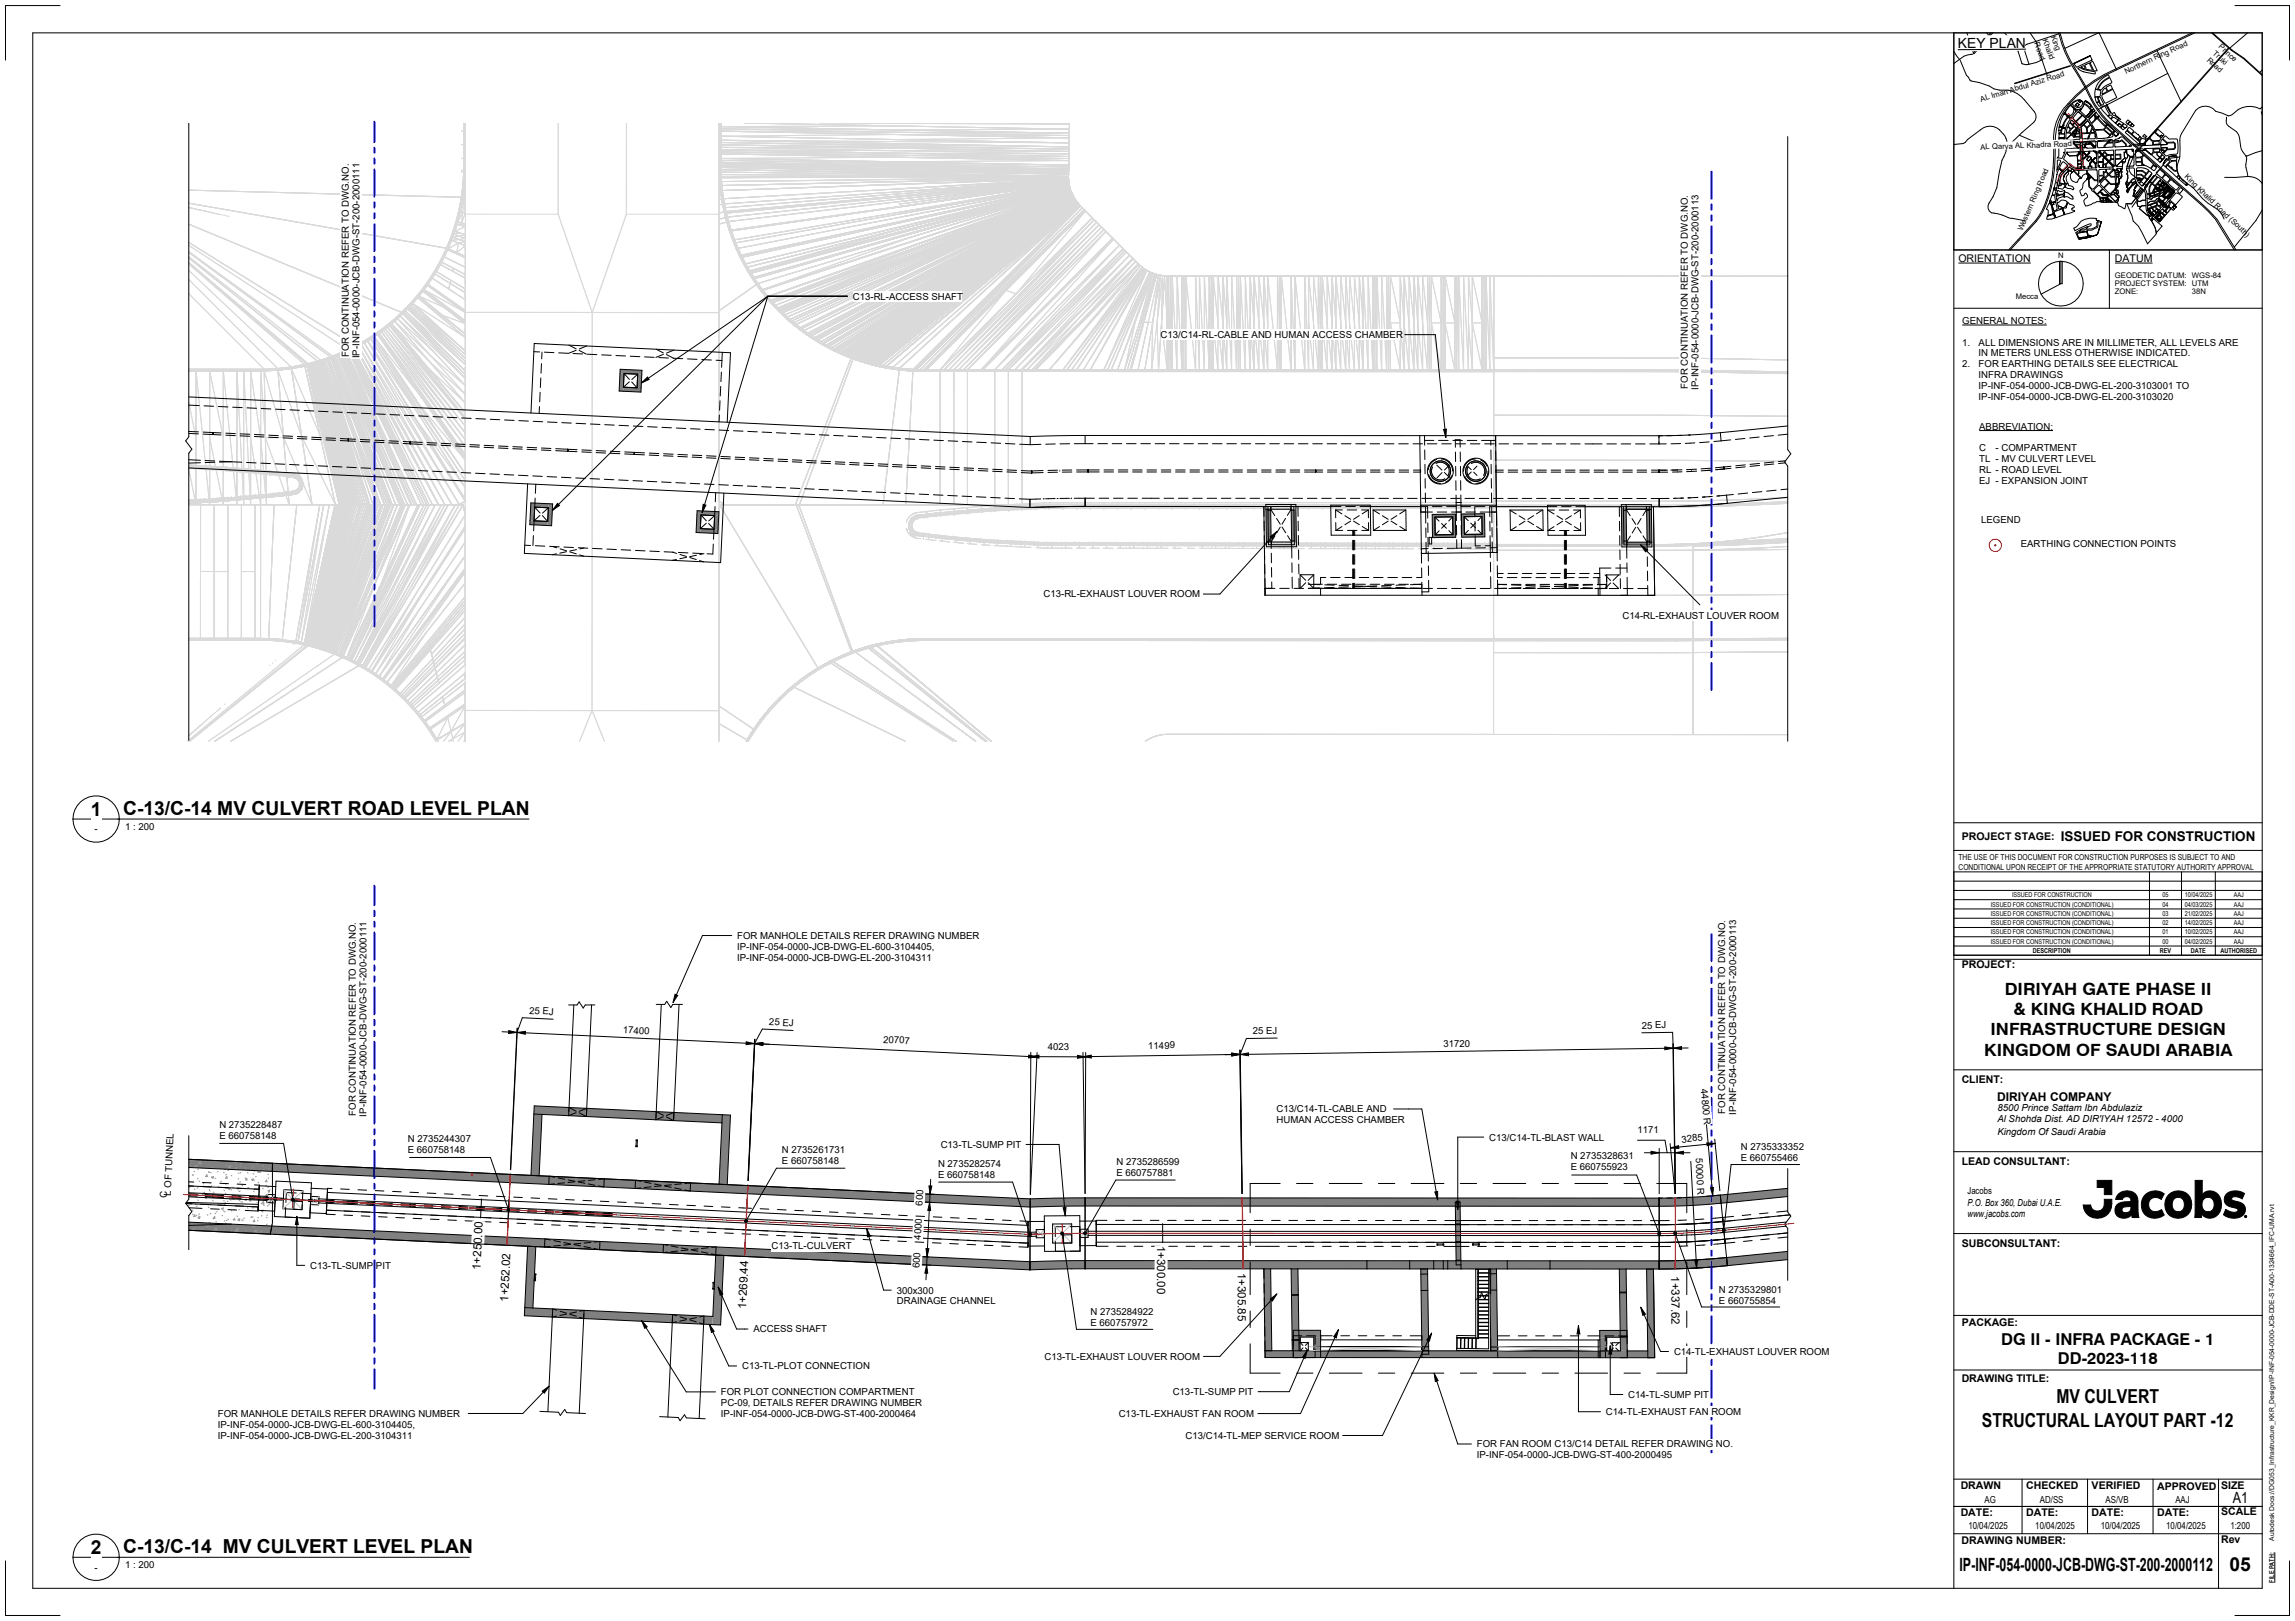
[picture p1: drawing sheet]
<svg xmlns="http://www.w3.org/2000/svg" width="841mm" height="594mm" viewBox="0 0 841 594" stroke-linecap="round" stroke-linejoin="round" font-family="sans-serif">
<defs><g id="words">
<g font-size="7.1">
<text x="33.3" y="299">1</text>
<text x="45.1" y="298.7">C-13/C-14 MV CULVERT ROAD LEVEL PLAN</text>
<text x="753.6" y="514.3">MV CULVERT</text>
<text x="726.2" y="522.8">STRUCTURAL LAYOUT PART -12</text>
<text x="33.3" y="569.5">2</text>
<text x="45.1" y="569.2">C-13/C-14 MV CULVERT LEVEL PLAN</text>
<text x="817" y="575.8">05</text>
</g>
<text font-size="6.7" x="718" y="575.5">IP-INF-054-0000-JCB-DWG-ST-200-2000112</text>
<g font-size="6.2">
<text x="734.6" y="364.6">DIRIYAH GATE PHASE II</text>
<text x="737.8" y="372">&amp; KING KHALID ROAD</text>
<text x="729.4" y="379.4">INFRASTRUCTURE DESIGN</text>
<text x="727.1" y="386.8">KINGDOM OF SAUDI ARABIA</text>
</g>
<g font-size="6">
<text x="733.4" y="492.7">DG II - INFRA PACKAGE - 1</text>
<text x="754.1" y="499.9">DD-2023-118</text>
</g>
<text font-size="5.6" x="818.2" y="550.9">A1</text>
<text font-size="5.1" x="717.4" y="17.7">KEY PLAN</text>
<text font-size="4.9" x="755.2" y="308.2">ISSUED FOR CONSTRUCTION</text>
<text font-size="4.4" x="731.9" y="403.6">DIRIYAH COMPANY</text>
<g font-size="4.2">
<text x="424" y="456.5" transform="rotate(90 424 456.5)">1+300.00</text>
<text x="176.1" y="465.4" transform="rotate(-87 176.1 465.4)">1+250.00</text>
<text x="453.6" y="466.3" transform="rotate(90 453.6 466.3)">1+305.85</text>
<text x="612.5" y="467.7" transform="rotate(90 612.5 467.7)">1+337.62</text>
<text x="186.2" y="477" transform="rotate(-87 186.2 477)">1+252.02</text>
<text x="273.5" y="479.8" transform="rotate(-87 273.5 479.8)">1+269.44</text>
</g>
<g font-size="3.9">
<text x="717.7" y="96">ORIENTATION</text>
<text x="775" y="96">DATUM</text>
<text x="718.9" y="307.9">PROJECT STAGE:</text>
<text x="718.9" y="354.8">PROJECT:</text>
<text x="718.9" y="397">CLIENT:</text>
<text x="718.9" y="427">LEAD CONSULTANT:</text>
<text x="718.9" y="457.1">SUBCONSULTANT:</text>
<text x="718.9" y="486">PACKAGE:</text>
<text x="718.9" y="506.5">DRAWING TITLE:</text>
<text x="718.5" y="545.6">DRAWN</text>
<text x="742.5" y="545.6">CHECKED</text>
<text x="766.5" y="545.6">VERIFIED</text>
<text x="790.5" y="545.9">APPROVED</text>
<text x="813.9" y="545.6">SIZE</text>
<text x="718.5" y="555.6">DATE:</text>
<text x="742.5" y="555.6">DATE:</text>
<text x="766.5" y="555.6">DATE:</text>
<text x="790.5" y="555.6">DATE:</text>
<text x="813.9" y="555.3">SCALE</text>
<text x="718.8" y="565.8">DRAWING NUMBER:</text>
<text x="813.9" y="565.3">Rev</text>
</g>
<g font-size="3.5">
<text x="312.5" y="109.8">C13-RL-ACCESS SHAFT</text>
<text x="719.1" y="118.7">GENERAL NOTES:</text>
<text x="425.3" y="123.9">C13/C14-RL-CABLE AND HUMAN ACCESS CHAMBER</text>
<text x="127.8" y="131" transform="rotate(-90 127.8 131)">FOR CONTINUATION REFER TO DWG.NO.</text>
<text x="131.8" y="131.3" transform="rotate(-90 131.8 131.3)">IP-INF-054-0000-JCB-DWG-ST-200-2000111</text>
<text x="719.1" y="126.7">1.</text>
<text x="725.1" y="126.7">ALL DIMENSIONS ARE IN MILLIMETER, ALL LEVELS ARE</text>
<text x="725.1" y="130.6">IN METERS UNLESS OTHERWISE INDICATED.</text>
<text x="719.1" y="134.6">2.</text>
<text x="725.1" y="134.6">FOR EARTHING DETAILS SEE ELECTRICAL</text>
<text x="618.5" y="142.5" transform="rotate(-90 618.5 142.5)">FOR CONTINUATION REFER TO DWG.NO.</text>
<text x="622.4" y="142.8" transform="rotate(-90 622.4 142.8)">IP-INF-054-0000-JCB-DWG-ST-200-2000113</text>
<text x="725.1" y="138.6">INFRA DRAWINGS</text>
<text x="725.1" y="142.5">IP-INF-054-0000-JCB-DWG-EL-200-3103001 TO</text>
<text x="725.1" y="146.5">IP-INF-054-0000-JCB-DWG-EL-200-3103020</text>
<text x="725.3" y="157.4">ABBREVIATION:</text>
<text x="725.3" y="165.3">C</text>
<text x="731.3" y="165.3">- COMPARTMENT</text>
<text x="725.3" y="169.3">TL</text>
<text x="725.3" y="173.3">RL</text>
<text x="731.3" y="169.3">- MV CULVERT LEVEL</text>
<text x="731.3" y="173.3">- ROAD LEVEL</text>
<text x="725.3" y="177.2">EJ</text>
<text x="731.3" y="177.2">- EXPANSION JOINT</text>
<text x="726" y="191.8">LEGEND</text>
<text x="740.5" y="200.6">EARTHING CONNECTION POINTS</text>
<text x="382.4" y="218.9">C13-RL-EXHAUST LOUVER ROOM</text>
<text x="594.5" y="226.8">C14-RL-EXHAUST LOUVER ROOM</text>
<text x="34.7" y="305">-</text>
<text x="45.8" y="304.1">1 : 200</text>
<text x="270.1" y="344.1">FOR MANHOLE DETAILS REFER DRAWING NUMBER</text>
<text x="270.1" y="348">IP-INF-054-0000-JCB-DWG-EL-600-3104405,</text>
<text x="270.1" y="352">IP-INF-054-0000-JCB-DWG-EL-200-3104311</text>
<text x="193.9" y="371.5" transform="rotate(3 193.9 371.5)">25 EJ</text>
<text x="281.8" y="375.7" transform="rotate(3 281.8 375.7)">25 EJ</text>
<text x="601.6" y="376.9" transform="rotate(-1 601.6 376.9)">25 EJ</text>
<text x="228.2" y="378.6" transform="rotate(3 228.2 378.6)">17400</text>
<text x="323.6" y="382.1" transform="rotate(3 323.6 382.1)">20707</text>
<text x="459.1" y="379" transform="rotate(-1 459.1 379)">25 EJ</text>
<text x="529" y="383.8" transform="rotate(-1 529 383.8)">31720</text>
<text x="384" y="384.7">4023</text>
<text x="420.8" y="384.3" transform="rotate(-1 420.8 384.3)">11499</text>
<text x="623.3" y="399.1" transform="rotate(85 623.3 399.1)">44800 R</text>
<text x="467.8" y="407.6">C13/C14-TL-CABLE AND</text>
<text x="731.9" y="407.3">8500 Prince Sattam Ibn Abdulaziz</text>
<text x="80.4" y="413.4">N 2735228487</text>
<text x="130.4" y="408.8" transform="rotate(-90 130.4 408.8)">FOR CONTINUATION REFER TO DWG.NO.</text>
<text x="134.4" y="409.1" transform="rotate(-90 134.4 409.1)">IP-INF-054-0000-JCB-DWG-ST-200-2000111</text>
<text x="467.8" y="411.6">HUMAN ACCESS CHAMBER</text>
<text x="632.2" y="408.1" transform="rotate(-90 632.2 408.1)">FOR CONTINUATION REFER TO DWG.NO.</text>
<text x="636.2" y="408.4" transform="rotate(-90 636.2 408.4)">IP-INF-054-0000-JCB-DWG-ST-200-2000113</text>
<text x="731.9" y="411.3">Al Shohda Dist. AD DIR'IYAH 12572 - 4000</text>
<text x="80.4" y="417.4">E 660758148</text>
<text x="149.5" y="418.6">N 2735244307</text>
<text x="545.7" y="417.9">C13/C14-TL-BLAST WALL</text>
<text x="600.1" y="415.3">1171</text>
<text x="616.4" y="418.7" transform="rotate(-6 616.4 418.7)">3285</text>
<text x="731.9" y="416">Kingdom Of Saudi Arabia</text>
<text x="149.5" y="422.6">E 660758148</text>
<text x="286.5" y="422.6">N 2735261731</text>
<text x="344.7" y="420.6">C13-TL-SUMP PIT</text>
<text x="575.6" y="424.8">N 2735328631</text>
<text x="621.4" y="424.4" transform="rotate(87 621.4 424.4)">50000 R</text>
<text x="637.9" y="421.5">N 2735333352</text>
<text x="637.9" y="425.5">E 660755466</text>
<text x="286.5" y="426.5">E 660758148</text>
<text x="343.7" y="427.8">N 2735282574</text>
<text x="343.7" y="431.7">E 660758148</text>
<text x="409.1" y="427">N 2735286599</text>
<text x="409.1" y="430.9">E 660757881</text>
<text x="575.6" y="428.8">E 660755923</text>
<text x="721" y="437.5">Jacobs</text>
<text x="61.1" y="439" transform="rotate(-87 61.1 439)">C</text>
<text x="62.6" y="438.2" transform="rotate(-87 62.6 438.2)">L OF TUNNEL</text>
<text x="338.1" y="441.8" transform="rotate(-87 338.1 441.8)">600</text>
<text x="721" y="441.9">P.O. Box 360, Dubai U.A.E.</text>
<text x="721" y="446.1">www.jacobs.com</text>
<text x="337.5" y="454.3" transform="rotate(-87 337.5 454.3)">4000</text>
<text x="282.7" y="457.8">C13-TL-CULVERT</text>
<text x="113.7" y="464.9">C13-TL-SUMP PIT</text>
<text x="337" y="464.8" transform="rotate(-87 337 464.8)">600</text>
<text x="629.9" y="473.8">N 2735329801</text>
<text x="328.6" y="474">300x300</text>
<text x="328.6" y="478">DRAINAGE CHANNEL</text>
<text x="629.9" y="477.8">E 660755854</text>
<text x="399.6" y="482">N 2735284922</text>
<text x="399.6" y="486">E 660757972</text>
<text x="276.1" y="488.3">ACCESS SHAFT</text>
<text x="613.4" y="496.5">C14-TL-EXHAUST LOUVER ROOM</text>
<text x="271.9" y="501.8">C13-TL-PLOT CONNECTION</text>
<text x="382.7" y="498.3">C13-TL-EXHAUST LOUVER ROOM</text>
<text x="264.2" y="511.3">FOR PLOT CONNECTION COMPARTMENT</text>
<text x="264.2" y="515.3">PC-09</text>
<text x="274" y="515.3">, DETAILS REFER DRAWING NUMBER</text>
<text x="429.7" y="511.2">C13-TL-SUMP PIT</text>
<text x="596.7" y="512.3">C14-TL-SUMP PIT</text>
<text x="79.8" y="519.2">FOR MANHOLE DETAILS REFER DRAWING NUMBER</text>
<text x="264.2" y="519.2">IP-INF-054-0000-JCB-DWG-ST-400-2000464</text>
<text x="409.9" y="519.2">C13-TL-EXHAUST FAN ROOM</text>
<text x="588.5" y="518.6">C14-TL-EXHAUST FAN ROOM</text>
<text x="79.8" y="523.2">IP-INF-054-0000-JCB-DWG-EL-600-3104405,</text>
<text x="79.8" y="527.1">IP-INF-054-0000-JCB-DWG-EL-200-3104311</text>
<text x="434.4" y="527.3">C13/C14-TL-MEP SERVICE ROOM</text>
<text x="541.2" y="530.4">FOR FAN ROOM C13/C14 DETAIL REFER DRAWING NO.</text>
<text x="541.2" y="534.4">IP-INF-054-0000-JCB-DWG-ST-400-2000495</text>
<text x="727.2" y="550.9">AG</text>
<text x="747.5" y="550.9">AD/SS</text>
<text x="771.6" y="550.9">AS/VB</text>
<text x="797.2" y="550.9">AAJ</text>
<text x="721.3" y="560.4">10/04/2025</text>
<text x="745.8" y="560.4">10/04/2025</text>
<text x="769.8" y="560.4">10/04/2025</text>
<text x="793.8" y="560.4">10/04/2025</text>
<text x="817.3" y="560.4">1:200</text>
<text x="34.7" y="575.5">-</text>
<text x="45.8" y="574.6">1 : 200</text>
</g>
<g font-size="3">
<text x="717.7" y="315.1">THE USE OF THIS DOCUMENT FOR CONSTRUCTION PURPOSES IS SUBJECT TO AND</text>
<text x="717.7" y="318.7">CONDITIONAL UPON RECEIPT OF THE APPROPRIATE STATUTORY AUTHORITY APPROVAL</text>
</g>
<g font-size="2.8">
<text x="745.5" y="15.9" transform="rotate(69 745.5 15.9)">Road</text>
<text x="748.5" y="14.7" transform="rotate(69 748.5 14.7)">Khalid</text>
<text x="751.5" y="13.6" transform="rotate(69 751.5 13.6)">King</text>
<text x="812.9" y="17.4" transform="rotate(42 812.9 17.4)">Prince</text>
<text x="808.5" y="22.2" transform="rotate(42 808.5 22.2)">Road</text>
<text x="810.7" y="19.8" transform="rotate(42 810.7 19.8)">Truki</text>
<text x="779.2" y="27.2" transform="rotate(-25 779.2 27.2)">Northern Ring Road</text>
<text x="726" y="37.3" transform="rotate(-17 726 37.3)">AL Iman Abdul Aziz Road</text>
<text x="725.8" y="54.8" transform="rotate(-2 725.8 54.8)">AL Qarya AL Khadra Road</text>
<text x="800.4" y="65" transform="rotate(44 800.4 65)">King Khalid Road (South)</text>
<text x="741.1" y="84.8" transform="rotate(-67 741.1 84.8)">Western Ring Road</text>
<text x="754.2" y="94.7">N</text>
<text x="775" y="102">GEODETIC DATUM: WGS-84</text>
<text x="775" y="104.9">PROJECT SYSTEM: UTM</text>
<text x="775" y="107.8">ZONE:</text>
<text x="803.3" y="107.8">38N</text>
<text x="738.7" y="109.6">Mecca</text>
</g>
<g font-size="2.5">
<text x="737.3" y="328.8">ISSUED FOR CONSTRUCTION</text>
<text x="792.4" y="328.8">05</text>
<text x="800.6" y="328.8">10/04/2025</text>
<text x="818.5" y="328.8">AAJ</text>
<text x="729.5" y="335.6">ISSUED FOR CONSTRUCTION (CONDITIONAL)</text>
<text x="729.5" y="332.2">ISSUED FOR CONSTRUCTION (CONDITIONAL)</text>
<text x="792.4" y="335.6">03</text>
<text x="792.4" y="332.2">04</text>
<text x="800.6" y="335.6">21/02/2025</text>
<text x="800.6" y="332.2">04/03/2025</text>
<text x="818.5" y="335.6">AAJ</text>
<text x="818.5" y="332.2">AAJ</text>
<text x="729.5" y="339">ISSUED FOR CONSTRUCTION (CONDITIONAL)</text>
<text x="792.4" y="339">02</text>
<text x="800.6" y="339">14/02/2025</text>
<text x="818.5" y="339">AAJ</text>
<text x="729.5" y="345.8">ISSUED FOR CONSTRUCTION (CONDITIONAL)</text>
<text x="729.5" y="342.4">ISSUED FOR CONSTRUCTION (CONDITIONAL)</text>
<text x="792.4" y="345.8">00</text>
<text x="792.4" y="342.4">01</text>
<text x="800.6" y="345.8">04/02/2025</text>
<text x="800.6" y="342.4">10/02/2025</text>
<text x="818.5" y="345.8">AAJ</text>
<text x="818.5" y="342.4">AAJ</text>
<text x="745" y="349.2">DESCRIPTION</text>
<text x="791.5" y="349.2">REV</text>
<text x="802.9" y="349.2">DATE</text>
<text x="813.7" y="349.2">AUTHORISED</text>
<text x="833.3" y="564.6" transform="rotate(-90 833.3 564.6)">Autodesk Docs://DG053_Infrastructure_KKR_Design/IP-INF-054-0000-JCB-DDE-ST-A00-1324664_IFC-UMA.rvt</text>
<text x="833.3" y="580" transform="rotate(-90 833.3 580)">FILE PATH:</text>
</g>
</g></defs>
<path d="M618.9 185.4h1.7zM629.8 184.7h.6z" fill-rule="evenodd" fill="#808080"/>
<path d="M548.3 174.3v10.8" fill="none" stroke="#808080" stroke-width=".37"/>
<g fill="#808080">
<path d="M548.6 200.8v1.6z"/>
<path d="M473.1 184.9h1.8l.2 15.5h-1.8v-.8h1l-.2-14h-1z" fill-rule="evenodd"/>
<path d="M473.2 199.6l.1 .8zM464.1 198.6v1.8h9.1v-.8h-8.4v-1z" fill-rule="evenodd"/>
<path d="M463.9 184.9h9.2v.7h-8.5v1h-.7z" fill-rule="evenodd"/>
<path d="M463.9 186.6h.7l.2 12h-.7z" fill-rule="evenodd"/>
<path d="M594.1 184.9h1.8v.8h-1l.2 14h1v.7h-1.8z" fill-rule="evenodd"/>
<path d="M596.1 199.7h8.5v-1h.7v1.7h-9.2z" fill-rule="evenodd"/>
<path d="M595.9 184.9h9.2l.1 1.8h-.8v-1h-8.5z" fill-rule="evenodd"/>
<path d="M604.4 186.7h.8l.1 12h-.7z" fill-rule="evenodd"/>
<path d="M227.3 135.3l7.9 .4v1.5l-8-.4z" fill-rule="evenodd"/>
<path d="M227.2 136.8l1.5 .1-.3 6.5-1.5-.1z" fill-rule="evenodd"/>
<path d="M228.5 141.9l6.4 .3v1.5l-6.5-.3z" fill-rule="evenodd"/>
<path d="M255.5 187.1l7.9 .4v1.5l-8-.4z" fill-rule="evenodd"/>
<path d="M255.4 188.6l1.5 .1-.3 6.5-1.5-.1z" fill-rule="evenodd"/>
<path d="M256.6 193.7l6.5 .3v1.5l-6.5-.3z" fill-rule="evenodd"/>
<path d="M261.9 188.9l1.5 .1-.3 5-1.5-.1z" fill-rule="evenodd"/>
<path d="M233.7 137.1l1.5 .1-.3 5-1.5-.1z" fill-rule="evenodd"/>
<path d="M201 184.6l1.5 .1-.4 7.9h-1.5z" fill-rule="evenodd"/>
<path d="M194.2 190.8l6.5 .3-.1 1.5-6.5-.3z" fill-rule="evenodd"/>
<path d="M194.5 184.3h1.5l-.3 6.5h-1.5z" fill-rule="evenodd"/>
<path d="M196 184.3l5 .3-.1 1.5-5-.3z" fill-rule="evenodd"/>
<path d="M473.3 198.2v1.4h1v-1.4zM473.1 185.6v1.4h1v-1.4z" fill-rule="evenodd"/>
<path d="M473.1 187h1l.2 11.2h-1z" fill-rule="evenodd"/>
<path d="M473.2 198.6l.1 1zM464.8 198.6v1h1.1v-1z" fill-rule="evenodd"/>
<path d="M465.9 198.6h7.3v1h-7.3z" fill-rule="evenodd"/>
<path d="M473 185.6l.1 1zM464.6 185.6v1h1.2v-1z" fill-rule="evenodd"/>
<path d="M465.8 185.6h7.2v1h-7.2z" fill-rule="evenodd"/>
<path d="M464.8 198.2v.4h1v-.4zM464.6 186.6v.4h1v-.4z" fill-rule="evenodd"/>
<path d="M464.6 187h1l.2 11.2h-1z" fill-rule="evenodd"/>
<path d="M595.1 198.3v1.4h1v-1.4zM594.9 185.7v1.3h1v-1.3z" fill-rule="evenodd"/>
<path d="M594.9 187h1l.2 11.3h-1z" fill-rule="evenodd"/>
<path d="M603.3 185.7v1h1.1v-1zM595.9 185.7l.2 1z" fill-rule="evenodd"/>
<path d="M596.1 185.7h7.2v1h-7.2z" fill-rule="evenodd"/>
<path d="M603.6 198.3v.4h1v-.4zM603.4 186.7v.3h1v-.3z" fill-rule="evenodd"/>
<path d="M603.4 187h1l.2 11.3h-1z" fill-rule="evenodd"/>
<path d="M603.5 198.7v1h1.1v-1zM596.1 198.7l.1 1z" fill-rule="evenodd"/>
<path d="M596.2 198.7h7.3v1h-7.3z" fill-rule="evenodd"/>
<path d="M543 188.3l1-.1 .1 8.5-1 .1z" fill-rule="evenodd"/>
<path d="M535.6 195.9l7.5-.1v1l-7.5 .1z" fill-rule="evenodd"/>
<path d="M535.5 188.4l1-.1 .1 7.5-1 .1z" fill-rule="evenodd"/>
<path d="M536.5 188.3h6.5v1h-6.5z" fill-rule="evenodd"/>
<path d="M532.3 188.4h1l.1 8.5h-1z" fill-rule="evenodd"/>
<path d="M524.8 188.5h1l.1 8.5h-1z" fill-rule="evenodd"/>
<path d="M525.8 188.5l6.5-.1v1l-6.5 .1z" fill-rule="evenodd"/>
<path d="M525.9 196l6.5-.1v1l-6.5 .1z" fill-rule="evenodd"/>
</g>
<g fill="none" stroke="#dadada" stroke-width=".37">
<path d="M169.2 58h.1M169.2 53h.1M169.2 48h.1M169.5 58h.1M169.6 53h.1M169.6 48h.1M169.9 45.1v17.9M170.4 45.1v15.9M170.6 45.1l-.1 33.4M204.6 45.1l-.1 33.4M229.6 45.1l-.1 33.4M263.6 45.1l-.1 69.4h-93"/>
<path d="M263.7 45.1v16M264.2 58.1l127.4 2.4-127.4-1.7 127.4 2.4-127.4-1.7 127.4 2.4-63.7-.8M264.2 58.1l63.7 1.2 63.8-.5M264.2 58.1l63.7-.5 63.8 .5M264.2 49.9l127.6 2.5M264.2 49.9l63.8 1.2 63.8-.6M264.2 45.1v16M272.9 45.1l119 2.3M300.2 45.1l91.7 .4M328 54.3l-63.8-.3 127.5 2.4-127.5-.7 127.5 2.4M328 49.3l63.8 1.2M328 49.3l-63.8 .6"/>
<path d="M328 46.1l-63.8 .3 127.7 2.4-127.7-.7 63.8 1.2M369.8 45.1l22.1 .4M391.7 58.1v.7M391.7 57.4l-.1 6.4M391.7 57.4l-127.5-1 127.5 2.4M391.7 55.5v1.9M391.7 55.5l-127.5-.6 127.5 2.5M391.8 52.4l-.1 3.1M391.8 52.4l-127.6-1 127.6 2.4-127.6-1.6 127.5 2.5-127.5-1.6 127.5 2.4M391.8 50.5v1.9M391.9 47.4l-.1 3.1M391.9 47.4l-63.9 .2-63.8-.4 127.6 2.5-63.8-.4"/>
<path d="M391.9 45.5v1.9M391.9 45.1v.4M69.2 76l4.7 1.1M69.2 74.4l94.4 16.5M69.2 69.7l99.8 2.6M69.2 69.7l99.9 2.6M74.1 77.1l.4 .1M74.6 77.2l2.2 .5M76.9 77.7l.2 .1M77.2 77.8h.1M77.5 77.9l.6 .2M78.3 78.1l.4 .1"/>
<path d="M78.8 78.2h.2M79.1 78.3h.2M79.4 78.3l.1 .1M79.7 78.4h.1M80 78.5h.1M80.2 78.5l.2 .1M80.5 78.6l.5 .1M81.5 78.8h.1M82 78.9h.2M82.6 79h.2M83.2 79.1l.1 .1M83.8 79.3h.1"/>
<path d="M168.6 77.6l1.9 .4-1.4 3.7 .5-3.9M168.6 77.6l-1 3.7M168.6 77.3l1.9 .4M168.6 77.3v.3M168.7 77.3l-1 4M169 72.3a74.4 74.4 0 0 1-5.4 18.6M169.1 72.3h-.1M169.1 63h.1M169.2 74.7l-.6 2.6M169.2 74.7l1.3 .3-1.5 1 1.5 .3-1.8 1M169.3 74.7l-.6 2.6M169.5 72.9l1 .1-1.1 .8 1.1 .2-1.2 .7"/>
<path d="M169.5 72.9l-.3 1.8M169.5 63.1h.1M169.5 62.4h-.3M169.6 72.4l-.1 .5M169.6 72.4l.9 .2h-.9l.9 .2M169.6 72.3l.9 .2-.8-.1M169.6 72.3v.1M169.6 68l-.5 4.3M169.6 67.9v.1M169.6 77.8l-1.9 3.5M169.6 77.5v.3M169.7 72.4l-.4 2.3"/>
<path d="M169.7 72.3v.1M169.7 71.5l.1 .1M169.7 71.5l-.1 .8M169.8 71.6l.7 .1-.8 .2 .8 .2-.8 .2M169.8 71.6l-.1 .7M169.9 70.3l.6 .1-.6 .5 .6 .1-.7 .6M169.9 70.3l-.2 1.2M169.9 63.1l-.3 4.8M169.9 63v.1M170 70.3l-.2 1.3M170.1 68l.4 .1M170.1 68l-.2 2.3"/>
<path d="M170.2 67.4l.3 .1-.3 .5M170.2 67.4l-.1 .6M170.2 68.1l-.2 2.2M170.2 68v.1M170.2 66.5h.3l-.2 1M170.2 66.5v.9M170.3 67.5l-.1 .5M170.3 64.9h.2l-.1 .8M170.3 64.9l-.1 1.6M170.3 64.7l.1 .2M170.3 64.7v.2M170.3 66.5v1"/>
<path d="M170.4 64.5l.1 .2M170.4 64.5l-.1 .2M170.4 64.1h.1M170.4 64.1v.4M170.4 68.1l-.4 2.2M170.4 68.1l-.1 2.2 .2-2.2M170.4 68v.1M170.4 68l-.2 .1M170.4 63.6l.1 .5M170.4 63.6v.5M170.4 65.7l-.1 .8M170.4 63.1h.1"/>
<path d="M170.4 63.1v.5M170.4 62.5v.6M170.4 65v.7M170.4 61.7v.8M170.4 61.7h.1M170.4 61l.1 .7M170.4 61v.7M170.4 64.9l-.1 1.6M170.5 64.7l-.1 .2M170.5 64.5v.2M170.5 64.3v.2M170.5 64.1v.4"/>
<path d="M170.5 64.1v.2M170.5 63.1v.5M170.5 63v.1M170.5 63h.1M170.5 63.6v.5M170.5 62.7h.1M170.5 63.1h.1M170.5 62.5v.5M170.5 62.4v.1M170.5 62.4h.1M170.5 62.7v.3M170.5 78.5l-.1 193.1"/>
<path d="M170.5 78.5h34M170.5 62.5h.1M170.5 61.7h.1M170.5 61.7v1.3M170.5 61.7v.8M170.5 68.1h-.1M170.5 68h.1M170.5 68h-.1M170.5 68h-.3M170.5 61.7v.7M170.5 62.5v.2M170.5 62.4l-.1 .1"/>
<path d="M170.5 61.3v1.1M170.5 61.3h.1M204.5 78.5l12.5 36M229.5 78.5h34M229.5 78.5l-12.5 36M263.6 63.1l.1 2M263.7 65.1h.1M263.7 65.1l.8 7.8 1 5.4M263.7 61.1l-.1 2M263.7 61.1v2M263.7 63.1h-.2M263.7 63.1l.1 1.8"/>
<path d="M263.8 64.9h-.3M263.8 64.9v.2M263.8 65.1h-.3M263.8 65.1l.2 2.9M264 68l-.5 .1M264 68l.2 1.9M264.2 69.9l-.7 .1M264.2 69.9l.4 3M264.2 61.1l127.4 2.4M264.2 61.1l63.7 1.2M264.2 61.1l127.4 1.3M264.2 61.1v2"/>
<path d="M264.2 62.2l127.4 2.4M264.2 62.2v-.8l127.4 2.4M264.2 62.2l127.4 1.6M264.2 63.1l127.4 1.6M264.2 63.1l.1 1.8M264.2 64l63.7 .4M264.3 64.9v.2M264.3 65.1l127.3-.2-127.2 1.6M264.3 65.1h.1M264.3 65.1l.2 2.9M264.4 66.5l.1 1.5M264.4 66.5l127.2-1.4-127.1 2.9"/>
<path d="M264.5 68l.2 1.8M264.6 72.9l-1.1 .2M264.6 72.9l.3 1.9M264.7 69.8l.4 3M264.9 74.8l-1.4 .3M264.9 74.8l.6 2.8M265.1 72.8l.3 1.9M265.4 74.7l.6 2.8M265.5 77.6l-2 .5M265.5 77.6l.1 .6M265.5 78.3l1.8 6.2M265.6 78.2l-.1 .1"/>
<path d="M265.6 78.2l.4 1.5M266 79.7l-2.5 .6M266 79.7l.4 1.6M266 77.5l.1 .6M266.1 78.1l.4 1.5M266.5 79.6l.4 1.6M327.9 62.5l63.7 1M327.9 62.3v.3l63.7 1.2M327.9 62.3l63.7 1.2M327.9 62.3l63.7 .6M327.9 61.1l63.7 1.3M327.9 61.1l-63.7-.6 127.4 2.4"/>
<path d="M327.9 60.7l-63.7-.8 63.7 1.2M327.9 64.4l63.7 .3M327.9 64.4l63.7 .4M328.3 69.3l-63.2 3.5M328.7 71.1l-63 5M328.8 71.9l-62.8 5.6M330.7 78.2l-61.1 10.8M388.3 79.2l-68.9 53.8M391.6 64.9v.3M391.6 64.8l-127.3 .1M391.6 64.8v.1M391.6 64.7l-63.7-.8v1.1"/>
<path d="M391.6 64.7v.2M391.6 64.6v.1M391.6 65.2v.2M391.6 65.2l-127.1 2.8M391.6 65.2l-126.9 4.6M391.6 65.4v.3M391.6 65.4l-126.9 4.4M391.6 65.4l-63.3 3.9M391.6 63.8v.8M391.6 65.7l-63.1 4.6 .3 1.6M391.6 65.7v.2M391.6 65.7l-63.3 3.6"/>
<path d="M391.6 65.9v.3M391.6 65.9l-126.2 8.8M391.6 65.9l-62.9 5.2M391.6 62.4v.5M391.6 66.2v.1M391.6 66.2l-125.5 11.6 125.5-11.7-62.9 5M391.6 66.2l-62.8 5.7M391.6 66.3v.2M391.6 66.3l-125.1 13.3M391.6 66.3l-125.5 11.8M391.6 66.5l-124.7 14.7M391.6 66.5l.1 .1"/>
<path d="M391.6 66.5l-62.5 6.5-.3-1.1M391.7 66.6v.4M391.7 66.6l-62.2 8.2 62.2-8-61.9 8.9 61.9-8.7M391.7 66.6l-62.4 7.3M391.7 67h.1M391.7 67l-123.8 17.5M391.7 67l-123.8 17.3M391.7 67l-123.7 17.6M391.7 67l-61.2 10.6 .2 .6M391.7 67l.1 .4M391.8 67.4v.1M391.8 67.4l-122.6 20.5"/>
<path d="M391.8 67.4l-61.1 10.8M391.8 67.5v.2M391.8 67.5l-61.1 10.7M391.8 67.5l-60.7 11.9M391.8 67.7l.1 .4M391.8 67.7l-121.4 23.3M391.8 67.7l-60.1 13.1M391.9 68l-60.2 12.8M391.9 68l-120.2 25.7M391.9 68.1h.1M391.9 68.1l-120 26M391.9 68.1l-120.1 25.8"/>
<path d="M391.9 68.1l-119.9 26.2M391.9 68.1l.1 .3M391.9 68.1l-118.7 28.6M392 68.4l-118.1 29.5M392 68.4v.1M392 68.4l-118.8 28.3M392 68.5v.2M392 68.5l-118.1 29.4M392 68.5l-58.6 15.5M392 68.7l.1 .1M392 68.7h.1M392 68.7l-58.6 15.3"/>
<path d="M392 68.7l-116.8 31.4M392 68.7l-58.5 15.5M392.1 68.8v.2M392.1 68.8l-115.9 32.9M392.1 69h.1M392.1 69l-115.9 32.7M392.1 69l.1 .2M392.1 69l-57.8 16.6M392.1 69l-57.2 17.6M392.2 69.2l.1 .3M392.2 69.2l-57.3 17.4M392.2 69.2l-56.4 18.6"/>
<path d="M392.3 69.5l.1 .4M392.3 69.5l-112.9 36.7M392.3 69.6l-112.8 36.8M392.3 69.6l-111 39M392.4 69.8l-111.1 38.8M392.4 69.8l-111 39M392.4 69.8v.1M392.4 69.9l-54.9 20.1 .4 .5M392.4 69.9l.1 .1M392.5 70v.1M392.5 70l-110 40M392.5 70.1l-109.2 40.8"/>
<path d="M392.5 70.1h.1M392.5 70.1l-109.6 40.4M392.5 70.1l.1 .3M392.5 70.1l-54.6 20.4M392.5 70.1l-54.1 21M392.6 70.4l-107.2 42.8 107.2-42.7-106.7 43.1M392.6 70.4v.1M392.6 70.4l-53.8 21.2M392.6 70.5l.1 .1M392.6 70.5l-106.7 43.1M392.6 70.5l-106.7 43.2M392.7 70.6l-105.9 44"/>
<path d="M392.7 70.6l-106.3 43.5M392.7 70.6l.1 .3M392.7 70.6l-105 44.8 105-44.6M392.7 70.8l-104.2 45.4M392.7 70.8l.1 .1M392.8 70.9v.1M392.8 70.9l-103.3 46.1M392.8 71l.2 .3M392.8 71l-102.7 46.6M392.8 71l-103.3 46M392.9 71.2l.1 .1M392.9 71.2l-102 47"/>
<path d="M392.9 71.2l-101.2 47.7M393 71.3l.1 .2M393 71.3l-101.3 47.6M393 71.3l-99.8 48.8M393.1 71.5h.1M393.1 71.5l-99.9 48.6M393.1 71.5l-99.4 49M393.1 71.5l-99.8 48.7M393.1 71.5l-98.5 49.6M393.1 71.5v.1M393.1 71.6l.1 .2M393.1 71.6l-97.1 50.5"/>
<path d="M393.2 71.8l.1 .1M393.2 71.8l-97.2 50.3M393.2 71.8l-96.6 50.8 96.7-50.7M393.3 71.9l-96 51.1M393.3 71.9l-95.9 51.2M393.3 71.9h.1M393.3 71.9l.1 .2M393.3 71.9l-47.4 26M393.4 72.1h.1M393.4 72.1l.1 .1M393.4 72.1l-94.9 51.7 46.8-26.3M393.4 72.1l-94.3 52.1"/>
<path d="M393.4 72.1l-47.5 25.8M393.4 72.1l-93.7 52.4M393.5 72.2v.1M393.5 72.2l-93.8 52.3M393.5 72.2l-92.7 53M393.5 72.3l.1 .1M393.5 72.3l-92.7 52.9M393.6 72.4h.1M393.6 72.4l-92 53.3M393.6 72.4l-91.7 53.4M393.6 72.4l-90.7 54M393.6 72.4l.1 .2"/>
<path d="M393.7 72.6v.1M393.7 72.6l-90.3 54.1M393.7 72.6l-89.8 54.3M393.7 72.7h.1M393.7 72.7l-89.8 54.2M393.7 72.7l-88.9 54.7M393.8 72.7v.1M393.8 72.7l-89 54.7M393.8 72.7l-88.1 55.1M393.8 72.8l.1 .2M393.8 72.8l-43.4 27.9M393.8 72.8l-87.9 55.1"/>
<path d="M393.8 72.8l-88.1 55M393.8 72.9h.1M393.8 72.9l-87.2 55.4M393.8 72.9l-87.8 55.1M393.9 73l-43.3 27.8 43.3-27.8M393.9 73l.1 .2M393.9 73l-85.8 56M393.9 73l-86.5 55.6M394 73.1l.1 .1M394 73.1v.1M394 73.1l-85.5 56.1M394 73.1h.1"/>
<path d="M394 73.1l-85.1 56.2M394 73.1l-85.3 56.1M394.1 73.2l-84.5 56.4M394.1 73.2l-84.9 56.3M394.1 73.2v.1M394.1 73.2l-42.1 28.3M394.1 73.3l-41.9 28.3M394.1 73.3l-42.1 28.2M394.1 73.3l-83.6 56.7M394.1 73.3l-83.8 56.6M394.1 73.3l.1 .1M394.1 73.3l-83.2 56.9"/>
<path d="M394.2 73.4v.1M394.2 73.4l-82.7 57M394.2 73.4l-83 56.9M394.2 73.4l-41.3 28.5-.4-.1-41.6 28.4M394.2 73.4l-82.1 57.2M394.2 73.5h.1M394.2 73.5l-82.1 57.1M394.2 73.5l-81.3 57.4M394.3 73.5l.1 .2M394.3 73.5l-81.1 57.6M394.3 73.5l-81.4 57.4M394.3 73.6l-40.3 28.8"/>
<path d="M394.3 73.6l-39.9 29M394.4 73.7l.1 .1M394.4 73.7l-80 57.8M394.4 73.7l-79.4 58M394.4 73.7l-79.7 57.9M394.4 73.7h.1M394.4 73.7l-79.3 58M394.4 73.7l-79 58.1M394.5 73.8h.1M394.5 73.8l-78.6 58.1M394.5 73.8l-78.9 58.1M394.5 73.8l-78.4 58.2"/>
<path d="M394.5 73.8l.1 .1M394.5 73.9l-77.6 58.4M394.5 73.9l-38.9 29.2M394.6 73.9h.1M394.6 73.9l-1.7 1.3M394.6 73.9l-77.3 58.5M394.6 73.9l-38.5 29.3M394.6 74h.1M394.6 74l.1 .1M394.6 74l-78.1 58.2M394.6 74l-76.4 58.7M394.7 74l.1 .2"/>
<path d="M394.7 74l-76.3 58.7M394.7 74.1l-75.6 58.8M394.7 74.1l-76 58.7M394.7 74.1h.1M394.7 74.1l-75.4 58.9M394.7 74.1l-75 58.9M394.8 74.2h.1M394.8 74.2l.1 .2M394.8 74.2l-74.9 58.9M394.8 74.2l-75.1 58.8M394.8 74.2l-74.8 58.9M394.8 74.2l-74.2 59.1"/>
<path d="M394.8 74.2l-74.5 59 .6 .2M394.8 74.2l-73.9 59.2M394.8 74.3h.1M394.8 74.3l-73.8 59.1 36.8-29.6M394.9 74.3l-73.6 59.2M394.9 74.3l-73.8 59.1M394.9 74.3v.1M394.9 74.3l-73.4 59.2 36.8-29.6M394.9 74.3l-73.1 59.3M394.9 74.3l.2 .3M394.9 74.3l-72.9 59.3M394.9 74.3l-73 59.3"/>
<path d="M394.9 74.4h.1M394.9 74.4l-72.7 59.3M394.9 74.4l-72.5 59.3M394.9 74.4l-71.4 59.6 71.5-59.5-70.3 59.7M395.1 74.6h.1M395.1 74.6l-70.4 59.6M395.1 74.6l.4 .4M395.1 74.6l-70.2 59.6M395.1 74.6l-13.2 11.2M395.1 74.6l-67.8 60 68-59.8-65.7 60.2M395.5 75l.3 .4M395.5 75l-65.9 60"/>
<path d="M395.5 75l-60.9 60.4M395.8 75.4l.1 .1M395.8 75.4l-61.2 60M395.8 75.4l-60.5 60 60.6-60M395.9 75.4l-59.9 60M395.9 75.4v.1M395.9 75.5l12 12M395.9 75.5l-58.7 60 59.4-59.3M396.6 76.2l.7 .6M396.6 76.2l-58.1 59.3M397.3 76.8l-58.8 58.7M397.3 76.8l-58.4 58.7"/>
<path d="M69.2 99.1l37.5 35.4M69.2 96.7l42.4 36.9M69.2 96.4l43.2 37M69.2 96.3l43.3 37M69.2 96.1l43.7 37.2M69.2 94.6l47.2 37.7zM69.2 94l48.3 38M69.2 92.2l52.7 38.3M69.2 89.9l58.3 38.2M69.2 88.8l60.9 38M69.2 82.1l78 32.4M159.8 99.4l-.5 .9"/>
<path d="M159.8 99.4l10.7 6.5M161.3 96.9l9.2 5M161.3 96.9l-1.5 2.5M161.7 96l8.8 4.6M161.7 96l-.4 .9M162.7 94.1l-1 1.9M162.7 94.1l7.8 3.9M163.6 90.9a74.4 74.4 0 0 1-16.4 23.6M163.9 91.5l6.6 2.9M163.9 91.5l-1.2 2.6M164.1 91.2l6.4 2.8M164.1 91.1l6.4 2.9"/>
<path d="M164.1 91.1l-.2 .4M164.1 91.4l6.4 2.9M164.2 91.2l3.2 1.4M164.2 91.2a75 75 0 0 1-7.6 13.3M165.4 88l.1 .1M165.4 88l-1.3 3.1M165.5 88.1l5 1.9-3.1 2.6M165.5 88.1l-1.3 3.1M165.8 86.9l4.7 1.7-2.5 .4M165.8 86.9l-.4 1.1M165.9 86.9l-.4 1.2M166.2 98.3l-.3 1.1"/>
<path d="M166.6 84.7l3.9 1.4M166.6 84.7l-.8 2.2M166.7 84.8l-.8 2.1M167.3 92.6v.4M167.3 92.6l3.2 1.4M167.4 92.6h-.1M167.4 82.1l3.1 1-3.8 1.7M167.4 82.1l-.8 2.6M167.5 82.2l-.8 2.6M167.6 81.3l2.9 .8M167.6 81.3l-.2 .8M167.7 81.3l-.2 .9"/>
<path d="M168 89l-3.8 2.2M168 89l-.6 3.6M168.6 85.4l-2.3 .4 4.2 1.5-5 .8M170.5 86.1l-4.6 .8M170.5 82.1v4M170.5 82.1l-3 .1M266.4 81.3l-2.9 .8M266.4 81.3l1 3.2M266.9 81.2l1 3.1M267.3 84.5l.1 .3M267.4 84.8l1.2 3.3M267.4 84.5h-.1"/>
<path d="M267.4 84.5l.1 .3M267.5 84.8h-.1M267.5 84.8l1.2 3.3M267.9 84.3l.1 .3M268 84.6l1.2 3.3M268.6 88.1l.4 1.1M268.7 88.1h-.1M268.7 88.1l.4 1.1M269 89.2l.9 2.1M269.1 89.2h-.1M269.1 89.2l.9 2M269.2 87.9l.4 1.1"/>
<path d="M269.6 89l.8 2M269.9 91.3l1.1 2.5M270 91.2l-.1 .1M270 91.2l1.1 2.5M270.4 91l1.2 2.5M271 93.8l.2 .4M271.1 93.7l-.1 .1M271.1 93.7l.2 .5M271.2 94.2l.2 .3M271.3 94.2h-.1M271.3 94.2l.2 .3M271.4 94.5l1.3 2.5"/>
<path d="M271.5 94.5h-.1M271.5 94.5l1.3 2.4M271.6 93.5l.2 .4M271.8 93.9l.2 .4M272 94.3l1.2 2.4M272.7 97l.7 1.2M272.8 96.9l-.1 .1M272.8 96.9l.7 1.3M273.2 96.7l.7 1.2M273.4 98.2l.8 1.4M273.5 98.2h-.1M273.5 98.2l.8 1.3"/>
<path d="M273.9 97.9l.8 1.4M274.2 99.6l1.5 2.4M274.3 99.5l-.1 .1M274.3 99.5l1.5 2.4M274.7 99.3l1.5 2.4M331.7 80.8l.1 .2-60 12.9M331.7 80.8l-60.1 12.7M332.9 83.2l-58.2 16.1M333.4 84l-58.7 15.3M333.4 84l.1 .2M333.5 84.2l-58.5 15.5 .2 .4M333.5 84.2l.2 .3-58.5 15.6"/>
<path d="M334.3 85.6l-57.8 16.5M334.3 85.6l-.1-.3-58 16.4M334.9 86.6l-57.2 17.3M334.9 86.6l-55.5 19.6M336.9 89.3l-54.4 20.7M337.9 90.5l-53.7 21.4 54.2-20.8M338.4 91.1l54.1-20.8-107.4 42.5M338.4 91.1l-53.3 21.7M343.1 95.8l.3 .2M345.9 97.9h.1M363.5 82.3l-77.7 31.3M373.3 92l-51.2 41.7"/>
<path d="M387.1 81.4l-62.3 52.8M407.8 87.3l-48.1 48.2zM407.8 87.3l-48.3 48.2 45.8-50.7-50.8 50.7M407.9 87.5l.2 .1M407.9 87.5l-47.7 48 47.9-47.9M407.9 87.5l-48 48M408.1 87.6l7 7.1M408.1 87.6l-43.6 47.9M415.1 94.7l.1 .1M415.1 94.7l-40.8 40.8 39.6-42-42 42 40.8-43.2-43.2 43.2M415.1 94.7l-40.7 40.8 20.3-20.4M415.1 94.7l-40.6 40.8"/>
<path d="M415.2 94.8l-20.3 20.4-18.5 20.3 39.8-39.7-18.5 20.3M415.2 94.8l-36.9 40.7 38.8-38.8M415.2 94.8l1.9 1.9M415.2 94.8l-40.7 40.7M417.1 96.7l-37.8 38.8 37.9-38.7M417.1 96.7l.1 .1M417.2 96.8l-37.7 38.7 18.9-19.3M417.2 96.8h.1M417.3 96.8l-32.8 38.7 33.4-38.1M417.3 96.8l.6 .6M417.9 97.4l-28.4 38.1 29.1-37.5M417.9 97.4l.7 .6"/>
<path d="M418.6 98l-27.6 37.5 27.8-37.4M418.6 98l.2 .1M418.8 98.1l-26 37.4 26.3-37.2-24.6 37.2 24.9-37M418.8 98.1l.6 .4M419.4 98.5l-22.4 37 22.8-36.7-20.3 36.7 20.8-36.4M419.4 98.5l.9 .6M420.3 99.1l-15.8 36.4 16.9-35.8M420.3 99.1l1.1 .6M421.4 99.7l-15.5 35.8 15.8-35.7-14.5 35.7 14.8-35.6M421.4 99.7l.6 .2M422 99.9l-12.5 35.6 13-35.3M422 99.9l.5 .3"/>
<path d="M69.2 107.6l27.6 27.7M69.2 102.4l32.6 32.6M142.6 119.2l27.9 34.4-28.6-33.7 28.6 36.2-29.3-35.7M142.6 119.2l-1.5 1.2M142.9 119v.1M142.9 119l-.3 .2M142.9 119.1l27.6 33.8-27.7-33.7 27.7 34.1M142.9 119.1l-1.7 1.3M143.4 118.6h.1M143.4 118.6l-.5 .4M143.4 118.6l27.1 32.7-27.6-32.2M143.4 118.6l-.5 .5"/>
<path d="M144.5 117.6l26 30.1-13.5-12.8M144.5 117.6l-1.1 1M144.6 117.7l-1.2 .9M145.6 116.7l24.9 27.8-13-11.8-14.1-14.1M146 116.4l-.3 .3M146.6 115.7l12 12.9-13-11.9M146.6 115.7l-2.1 1.9M146.7 115.8l23.8 25.5-12.4-10.7-13.5-12.9M146.7 115.8l-2.1 1.9M147.2 114.5a74.2 74.2 0 0 1-17.1 12.3M147.5 114.8l23 23.8-23.8-22.8M147.5 114.8l-.9 .9"/>
<path d="M147.6 114.9l-.9 .9M148.5 113.9l22 22.1-22.4-21.5 22.4 22.8-22.9-22.4M148.5 113.9l-1 .9M148.6 114l-1 .9M149.3 113.1l.1 .1M149.3 113.1l-.8 .8M149.4 113.2l21.1 20.4-21.9-19.6M149.4 113.2l-.8 .8M150.2 112.2l20.3 19.1-20.7-18.6 20.7 19.8-21.1-19.3M150.2 112.2l-.9 .9M150.2 112.3l-.8 .9M151.1 111.1l.1 .1"/>
<path d="M151.1 111.1l-.9 1.1M151.2 111.2l19.3 17.4-19.8-16.9 19.8 18.3-20.3-17.7M151.2 111.2l-1 1.1M153 109l17.5 14.6-19.3-12.4M153 109l-1.9 2.1M153.1 109.1l-1.9 2.1M153.5 108.4l17 14-17.4-13.3M153.5 108.4l-.5 .6M153.5 108.5l-.4 .6M153.5 108.5l9.2 4.2M154.9 106.6l-1.4 1.8M154.9 106.6l15.6 12-8.5-3.1"/>
<path d="M155 106.7l-1.5 1.8M155.3 106.1l15.2 11.5-15.3-11.2 15.3 11.7-15.5-11.4M155.3 106.1l-.4 .5M155.4 106.1l-.4 .6M155.4 106.1l15.1 8.4M156.5 104.5l14 10M156.5 104.5l-1.2 1.6M156.6 104.5l-1.2 1.6M156.7 104.4l13.8 9.8-13.9-9.7M156.7 104.1l13.8 9.7M156.7 104.1l-.2 .4M158.3 101.9l12.2 8"/>
<path d="M158.3 101.9l-1.6 2.2M159.3 100.3l11.2 7M159.3 100.3l-1 1.6M165.2 102.7l-.8 3.2M217 114.5v145.9M263.5 105.9l-.1 165.7M275.7 102l.3 .5M275.8 101.9l-.1 .1M275.8 101.9l.3 .5M276 102.5l2.9 4M276.1 102.4l-.1 .1M276.1 102.4l1.2 1.8"/>
<path d="M276.2 101.7l.3 .4M276.5 102.1l1.2 1.8M277.3 104.2l-13.8 9.7M277.3 104.2l1.7 2.3M277.7 103.9l1.7 2.3M278.9 106.5l.1 .3M279 106.5h-.1M279 106.5l.1 .2M279 106.8l1.8 2.2M279.1 106.7l-.1 .1M279.1 106.7l1.8 2.3M279.4 106.2l.1 .2"/>
<path d="M279.5 106.4l1.8 2.2M280.8 109l.1 .2M280.9 109h-.1M280.9 109l.1 .1M280.9 109.2l1.1 1.2M281 109.1l-.1 .1M281 109.1l1.1 1.2M281.3 108.6l.1 .2M281.3 108.6l.1 .1M281.4 108.8l1.1 1.2M282 110.4l.8 .9M282.1 110.3l-.1 .1"/>
<path d="M282.1 110.3l.8 .9M282.5 110l.8 .9M282.8 111.3l1.8 2M282.9 111.2l-.1 .1M282.9 111.2l1.8 2M283.3 110.9l1.8 1.9M284.6 113.3l.8 .8M284.7 113.2l-.1 .1M284.7 113.2l.8 .8M285.1 112.8l.8 .8M285.4 114.1h.1M285.5 114.1l.9 .9"/>
<path d="M285.5 114l-.1 .1M285.5 114l.1 .1M285.6 114.1h-.1M285.6 114.1l.9 .8M285.9 113.6v.1M285.9 113.7l.9 .9M286.4 115l1.7 1.6M286.5 114.9l-.1 .1M286.5 114.9l1.7 1.6M286.8 114.6l1.7 1.6M288.1 116.6l1 .9M288.2 116.5l-.1 .1"/>
<path d="M288.2 116.5l1 .9M288.5 116.2l1 .8M289.1 117.5l.6 .6M289.2 117.4l-.1 .1M289.2 117.4l.6 .6M289.5 117l.6 .6M289.5 117l51.7-23-51.1 23.6M289.7 118.1l1.6 1.3M289.8 118l-.1 .1M289.8 118l1.6 1.3M290.1 117.6l1.6 1.3M291.3 119.4l1.5 1.2"/>
<path d="M291.4 119.3l-.1 .1M291.4 119.3l1.5 1.2M291.7 118.9l1.5 1.2M350.2 100.6l.2 .1M350.4 100.7l-43.4 27.8M350.4 100.7l-43 27.9M352 101.5l-42.1 28.3 41.9-28.4 .4 .2M352.2 101.6l.1 .1M353.6 102.2l.4 .2M354 102.4l-40.4 28.8M354 102.4l-39.6 29.1M355.5 103l.2 .1"/>
<path d="M355.6 103.1l-39.1 29.1M355.6 103.1l-38.7 29.2M356.1 103.2l.2 .1M356.1 103.2l-38.8 29.2M356.7 103.4l.2 .1M357.5 103.7l-37.5 29.4M357.7 103.8l-37.1 29.5M357.7 103.8h.1M357.7 103.8l-36.8 29.6M357.8 103.8l.2 .1M358.3 103.9l.1 .1M358.3 103.9l-36.7 29.6"/>
<path d="M368.6 106.4l28.9-29.4-58.6 58.5M368.6 106.4l3.8 1.3M368.6 106.4l-24.1 29.1M372.4 107.7l-26.4 27.8 55-54.9-53.2 54.9 54.1-54.1-52.4 54.1M372.4 107.7l25.4-30.4-58.3 58.2 28.7-29.2-29.3 29.2M373.5 108l26.8-28.2-55.8 55.7M389.4 113.3l-21 22.2 43.8-43.8-21.1 22.2M419 118h.1M419 118l4.5-17.5-10.4 35M419.1 118h.1M419.2 118l3.2 .2M422.4 118.2l2.2-17.5-7.6 34.8"/>
<path d="M422.4 118.2l-.4 17.3 2-17.3M422.5 100.2l-4.8 17.8h1.3M422.5 100.2l.7 .2M423.2 100.4l.6 .2M423.2 100.4l-11.1 35.1 3.9-17.7M423.2 100.4l-4.9 17.6M423.8 100.6h.1M423.8 100.6l-9.6 34.9M423.8 100.6l-4.7 17.4M423.8 100.6l-9.5 34.9M423.8 100.6l-4.6 17.4M423.9 100.6l1.4 .3"/>
<path d="M423.9 100.6l-9.4 34.9M425.3 100.9l1.5 .2M425.3 100.9l-5.8 34.6M425.3 100.9l-1.3 17.3M426.8 101.1h.9M426.8 101.1l-2.3 34.4-.5-17.3M426.8 101.1l.9 17.2 .2 17.2v-34.4l.2 17.2M427.7 101.1l.4 34.4v-34.4l.7 34.4v-34.4l.7 34.4v-34.4l1.8 34.4v-34.4l1.8 34.4v-34.4l.7 34.4v-34.4l.7 34.4v-34.4l3.6 34.4v-34.4M427.7 101.1h10.4M427.7 101.1v34.4l-2.1-17.2 .4-17.3-2 17.2M438.1 101.1l217 .1M438.1 101.1l1.4 34.4v-34.4l1.8 34.4v-34.4l1.8 34.4v-34.4l1.4 34.4v-34.4l3.6 34.4v-17.2"/>
<path d="M443.1 118.3l.7 17.2v-34.4l.7 17.2 1.8 17.2v-34.4l1.8 17.2M448.1 118.3l1.4 17.2v-34.4l1.8 34.4v-34.4l1.8 34.4v-34.4l.7 34.4v-34.4l.7 34.4v-34.4l1.8 34.4v-34.4l1.8 34.4v-34.4l1.4 17.2 1.8 17.2v-34.4l1.8 17.2 1.4 17.2v-34.4l3.6 34.4v-34.4l.7 17.2M448.1 118.3v-17.2l1.4 17.2M458.1 118.3l1.4 17.2v-34.4l3.6 34.4v-34.4l1.4 17.2M468.1 118.3l.7 17.2v-17.2M468.8 118.3l.7 17.2v-34.4l3.6 34.4v-34.4l1.4 34.4v-34.4l3.6 34.4v-34.4l1.4 34.4v-34.4l3.6 34.4v-34.4l1.4 34.4v-34.4l3.6 34.4v-34.4l1.4 17.2M468.8 118.3v-17.2l.7 17.2M479.5 118.3l1.8 17.2v-34.4l1.8 17.2 .7 17.2v-34.4l.7 17.2 1.8 17.2v-34.4l1.8 17.2 1.4 17.2v-17.2M489.5 118.3v-17.2l3.6 34.4v-34.4l1.4 17.2 1.8 17.2v-34.4l1.8 17.2 1.4 17.2v-34.4l1.8 34.4v-34.4l1.8 34.4v-34.4l.7 34.4v-34.4l.7 34.4v-34.4l1.8 34.4v-34.4l1.8 34.4v-34.4l.7 34.4v-34.4l.7 34.4v-34.4l3.6 17.2M489.5 118.3l1.8 17.2v-34.4l1.8 17.2 1.4 17.2v-34.4l3.6 34.4v-34.4l1.4 17.2M513.1 118.3h-3.6l3.6 17.2v-34.4l1.4 17.2 1.8 17.2v-34.4l1.8 17.2 1.4 17.2v-34.4l3.6 34.4v-34.4l1.4 34.4v-34.4l3.6 17.2M513.1 118.3l1.4 17.2v-34.4l3.6 34.4v-34.4l1.4 17.2 1.8 17.2v-34.4l1.8 17.2 .7 17.2v-34.4l.7 17.2"/>
<path d="M524.5 118.3l3.6 17.2v-34.4l1.4 34.4v-34.4l3.6 17.2h-3.6M524.5 118.3h3.6M528.1 118.3l.7 17.2v-34.4l.7 17.2M529.5 118.3l3.6 17.2v-34.4l.7 34.4v-34.4l.7 34.4v-34.4l1.8 34.4v-34.4l1.8 34.4v-34.4l1.4 17.2M538.1 118.3l1.4 17.2v-34.4l3.6 17.2M539.5 118.3h3.6M543.1 101.1l.7 34.4v-34.4l.7 34.4v-34.4l1.4 34.4 .1-34.4 1.4 34.4M543.1 101.1v34.4l-3.6-17.2M543.1 101.1v17.2M547.4 101.1l-.1 117M69.2 135.9h26.3M69.2 135.3h27.6"/>
<path d="M69.2 135.8h26.3M95.5 135.8v24.6M95.5 135.9l1.8 24.5M96.8 135.8l.5 24.6M96.8 135.8h-1.3M96.8 135.9h-1.3M96.8 135.9l7.1 24.4M101.8 135l-5 .3M101.8 135.6l2.1 24.7M101.8 135.6l-5 .2M101.8 135.7l-5 .2M101.8 135.7l8.8 24.3 12.3 24.9"/>
<path d="M106.7 134.5l-4.9 .5M106.8 135l7.6 49.9-3.4-8M106.8 135l-5 .6M106.8 135.1l-5 .6M106.8 135.1l10.5 24.5M111.6 133.6l-4.9 .9M111.7 134.1l11.2 50.8M111.7 134.1l-4.9 .9M111.7 134.2l12.7 50.7M111.7 134.2l-4.9 .9M112.4 133.4l-.8 .2M112.4 133.4h.1"/>
<path d="M112.5 133.9l11.9 51M112.5 133.9l-.8 .2M112.5 134l-.8 .2M112.5 134h.1M112.5 134l12.2 50.9M112.5 133.3l-.1 .1M112.6 133.3h-.1M112.7 133.9l12 51M112.8 133.8l-.3 .1M112.8 133.8l12 51.1M112.9 133.3h-.3M113 133.8l12.3 51.1"/>
<path d="M113 133.8h-.2M113 133.9l-.5 .1M113 133.9l12.5 51M113.2 133.8l12.6 51.1M113.3 133.7l12.5 51.2M113.3 133.7l-.3 .1M113.5 133.8l12.5 51.1M113.6 133.6l12.7 51.3-6.2-25.6M113.6 133.6l-.3 .1M113.7 133.7l6.4 25.6M113.8 133.6l13 51.3M113.8 133.6h-.2"/>
<path d="M113.9 133.7l-.9 .2M114.1 133.5l13.2 51.4-13.4-51.2M114.1 133.5l-.3 .1M114.4 133.4l13.5 51.5M114.4 133.4l-.3 .1M114.5 133.5l-.6 .2M114.8 133.3l13.7 51.6-7.3-25.7M114.8 133.3l-.4 .1M114.8 133.4l-.3 .1M115.1 133.2l7 25.9-7.3-25.7M115.1 133.2l-.3 .1M115.1 133.3l-.3 .1"/>
<path d="M115.1 133.3l14 51.6-14.6-51.4M115.4 133.1l-.3 .1M115.4 133.2l7.7 25.8h.5M115.4 133.2l14.3 51.7-14.6-51.6M115.4 133.2l-.3 .1M115.8 133l14.5 51.9-7.7-25.8-7.2-26M115.8 133l-.4 .1M115.8 133.2h-.4M115.8 133.2l7.5 25.8M116.1 132.9l14.9 52M116.1 132.9l-.3 .1M116.2 133l7.9 25.9"/>
<path d="M116.2 133l-.4 .2M116.4 132.3l-3.5 1M116.5 132.8v.1M116.5 132.8l-.4 .1M116.5 132.8l15.2 52.1M116.6 132.9l-.4 .1M116.9 132.7l15.5 52.2-15.8-52M116.9 132.7l-.4 .1M116.9 132.8l-.4 .1M117.3 132.6l15.8 52.3-16.2-52.1M117.3 132.6l-.4 .1M117.3 132.7l-.4 .1"/>
<path d="M117.5 132l-1.1 .3M117.7 132.5l16.2 52.4-16.6-52.2M117.7 132.5l-.4 .1M117.7 132.6l-.4 .1M117.7 132.6l8.7 26.1M118.1 132.3l8.3 26.4M118.1 132.3l-.4 .2M118.1 132.5l-.4 .1M118.1 132.5l8.7 26.2M118.5 132.2l17.1 52.8M118.5 132.2l-.4 .1M118.6 132.3l-.5 .2"/>
<path d="M119.1 132l.1 .1M119.1 132l-.6 .2M119.2 132.1l17.5 52.9-18.1-52.7M119.2 132.1l-.6 .2M119.2 132.1l9.8 26.3M119.8 131.8l18.3 53.2-10.1-26.5M119.8 131.8l-.7 .2M119.9 131.9l-.7 .2M119.9 131.9l18.9 53.1M120.2 131.8l-.3 .1M120.2 131.8l18.6 53.2M120.2 131.8l19.3 53.2"/>
<path d="M120.6 131.5l9.5 26.8 10.8 26.7M120.6 131.5l-.8 .3M120.6 131.6l18.9 53.4M120.6 131.6l-.7 .3M120.6 131.6l10.5 26.6 9.8 26.8M121.1 130.8l-3.6 1.2M121.2 130.7l-52-38.2 51.9 38.3M121.2 130.7l-.1 .1M121.3 131.3l19.6 53.7M121.3 131.3l-.7 .2M121.3 131.2l19.8 53.8M121.3 131.2v.1"/>
<path d="M121.4 131.3l-.8 .3M121.9 130.5l-.7 .2M121.9 130.5l-.8 .3M122.1 131v.1M122.1 131l-.8 .2M122.1 131.1l20.4 53.9-20.7-53.8 20 53.8-20.4-53.7M122.1 131.1l-.7 .2M122.4 131l20.7 54M122.7 130.7l21.1 54.3M122.7 130.7l-.6 .3M122.7 130.8l-.6 .3M123.3 130.5l21.7 54.5-22.3-54.2"/>
<path d="M123.3 130.5l-.6 .2M123.3 130.6l-.6 .2M124 130.2v.1M124 130.2l-.7 .3M124 130.3l-.7 .3M124 130.3l22.4 54.7-23.1-54.4M124.3 130.2l22.8 54.8-23.1-54.7M124.6 129.9l23.2 55.1M124.6 129.9l-.6 .3M124.8 129.9l23.5 55.1-23.5 54.9M124.8 129.9h-.2M124.9 130l-.9 .3"/>
<path d="M124.9 130l23.2 55M125.4 129.6l23.9 55.4-24.4-55M125.4 129.6l-.6 .3M125.4 129.7l12.8 27.5M125.4 129.7l-.5 .3M125.9 129.4l12.3 27.8M125.9 129.4l-.5 .2M125.9 129.5l24.6 55.5M125.9 129.5l-.5 .2M126.1 129.3l1.1 2.5M126.1 129.3l-.2 .1M126.1 129.4l24.9 55.6"/>
<path d="M126.1 129.4l-.2 .1M126.9 129l25.8 56-26.2-55.8 25.3 55.8-25.7-55.6M126.9 129l-.8 .3M126.9 129.1l-.8 .3M126.9 129.1l14.2 27.7M127.5 128.1l-5.6 2.4M127.7 128.6l26.8 56.4M127.7 128.6l-.8 .4M127.7 128.7l27.7 56.3-27.2-56.5 28.2 56.5M127.7 128.7l-.8 .4M128.5 128.2l27.9 56.8M128.5 128.2l-.8 .4"/>
<path d="M128.6 128.3l14.5 28.2-.6 .1 13.9 28.4M128.6 128.3l-.9 .4M128.9 128l28.4 57M128.9 128l-.4 .2M129 128.1l-.4 .2M129 128.1l15 28.3M129.4 127.7l.1 .1M129.4 127.7l-.5 .3M129.5 127.8l29 57.2M129.5 127.8l-.5 .3M130.1 126.8l-2.6 1.3M130.4 127.2l-1 .5"/>
<path d="M130.4 127.2l30.3 57.8-31.2-57.2M130.4 127.2h.1M130.4 127.3l-.9 .5M130.4 127.3h.1M131.3 126.7l31.7 58.3-32.6-57.7M131.3 126.7l-.9 .5M131.4 126.8l-1 .5M132.4 126.1v.1M132.4 126.1l-1.1 .6M132.4 126.2l33.2 58.8-34.2-58.2M132.4 126.2l35.9 58.8M132.4 126.2l-1 .6"/>
<path d="M133.5 125.5l34.8 59.5M133.5 125.5l-1.1 .6M133.5 125.6l-1.1 .6M133.5 125.6l37 58M134.6 124.8v.1M134.6 124.8l-1.1 .7M134.6 124.9l35.9 58.7M134.6 124.9l-1.1 .7M134.7 124.8l35.8 58.2M134.7 124.8h-.1M134.8 124.9l18.4 26.5M134.8 124.9h-.2"/>
<path d="M135.8 124.1l34.7 54.5-17.9-24.7v.4M135.8 124.1l-1.1 .7M135.8 124.2l-1 .7M137 123.3l33.5 50.3-34-49.8 34 52.3-34.7-51.9M137 123.3l-1.2 .8M137.1 123.4l17.3 22.2M137.1 123.4l-1.3 .8M138.3 122.4l.1 .1M138.3 122.4l-1.3 .9M138.4 122.5l32.1 46.1-16.7-20.1M138.4 122.5l-1.3 .9M138.9 122l31.6 44.6-31.8-44.3 31.8 45.3-32.1-45.1"/>
<path d="M138.9 122l-.6 .4M139 122.1l-.6 .4M139.7 121.4l30.8 42.2-31.5-41.5M139.7 121.4l-.8 .6M139.8 121.5l-.8 .6M141.1 120.4l29.4 38.2-30-37.6 30 40.1-30.7-39.6M141.1 120.4l-1.4 1M141.2 120.4l-1.4 1.1M292.8 120.6l.1 .1M292.9 120.5l-.1 .1M292.9 120.5l.1 .1M292.9 120.7l.4 .3"/>
<path d="M293 120.6l-.1 .1M293 120.6l.4 .3M293.2 120.1l.1 .1M293.3 120.2l.4 .3M293.3 121l1 .6M293.4 120.9l-.1 .1M293.4 120.9l.9 .7M293.7 120.5l.9 .6M294.3 121.6l1.3 1M294.3 121.6h.1M294.3 121.6l1.4 .9M294.6 121.1l1.4 1"/>
<path d="M295.6 122.6l1.3 .9M295.7 122.5l-.1 .1M295.7 122.5l1.3 .9M296 122.1l1.3 .9M296.9 123.5l.1 .1M297 123.4l-.1 .1M297 123.4l.1 .1M297 123.6l1.2 .7M297.1 123.5l-.1 .1M297.1 123.5l1.1 .7M297.3 123l.1 .1M297.4 123.1l2.3 1.4"/>
<path d="M298.2 124.3l1.2 .8M298.2 124.2v.1M298.2 124.2l1.2 .8M299.4 125.1l1.1 .7M299.4 125v.1M299.4 125l1.2 .7M299.7 124.5l1.1 .7M300.5 125.8l.8 .4M300.6 125.7l-.1 .1M300.6 125.7l.7 .4M300.8 125.2l.8 .5M301.3 126.2l.3 .2"/>
<path d="M301.3 126.1v.1M301.3 126.1l.3 .2M301.6 125.7l.3 .1M301.6 126.4l1 .6M301.6 126.3v.1M301.6 126.3l1.1 .6M301.9 125.8l1 .6M302.6 127l1 .5M302.7 126.9l-.1 .1M302.7 126.9l1 .5M302.9 126.4l1 .5M303.6 127.5l.9 .5"/>
<path d="M303.7 127.4l-.1 .1M303.7 127.4l.9 .5M303.9 126.9l.9 .5M304.5 128l.9 .4M304.6 127.9l-.1 .1M304.6 127.9l.9 .4M304.8 127.4l.9 .4M305.4 128.4l.3 .1M305.5 128.3l-.1 .1M305.5 128.3l.2 .1M305.6 128.4l-.1 .1M305.7 128.5l.6 .3"/>
<path d="M305.7 127.9l.3 .1M305.7 127.8l.1 .1M305.7 128.4v.1M305.7 128.4l.6 .3M306 128l.6 .3M306 128l43.9-27.6-43.3 27.9M306.3 128.8l.8 .4M306.3 128.7v.1M306.3 128.7l.8 .4M306.6 128.3l.8 .3M307.1 129.2l.8 .4M307.1 129.1v.1"/>
<path d="M307.1 129.1l.8 .4M307.4 128.6l.7 .4M307.9 129.6l.3 .1M307.9 129.5v.1M307.9 129.5l.4 .1M308.1 129l.4 .2M308.2 129.7l.4 .2M308.3 129.6l-.1 .1M308.3 129.6l.4 .2M308.5 129.2l.4 .1M308.6 129.9l.7 .3M308.7 129.8l-.1 .1"/>
<path d="M308.7 129.8l.7 .3M308.9 129.3l.7 .3M309.3 126.5l-2.7 1.8M309.3 130.2l.7 .3M309.4 130.1l-.1 .1M309.4 130.1l.7 .3M309.6 129.6l.7 .3M310 130.5l.2 .1M310.1 130.4l-.1 .1M310.1 130.4l.2 .1M310.2 130.6l.5 .1M310.3 129.9l.2 .1"/>
<path d="M310.3 130.5l-.1 .1M310.3 130.5l.4 .1M310.5 130h.1M310.5 130l.4 .2M310.7 130.7l.6 .3M310.7 130.6v.1M310.7 130.6l.6 .3M310.9 130.2l.6 .2M311.3 131l1.3 .5M311.3 130.9v.1M311.3 130.9l.6 .2M311.5 130.4l.6 .2"/>
<path d="M311.9 131.1l-20.4 53.9M311.9 131.1l.8 .3M312.1 130.6l.8 .3M312.6 131.5l-19.7 53.5M312.6 131.5l.8 .3M312.7 131.4l-.1 .1M312.7 131.4l.8 .3M312.9 130.9l.7 .3M313.4 131.8l.7 .2M313.5 131.7l-.1 .1M313.5 131.7l.7 .2M313.6 131.2l.8 .3"/>
<path d="M314.1 132l.7 .3M314.2 131.9l-.1 .1M314.2 131.9l.7 .3M314.4 131.5l.6 .2M314.8 132.3h.1M314.9 132.2l-.1 .1M314.9 132.2h.1M314.9 132.3l.5 .2M315 132.2l-.1 .1M315 132.2l.5 .2M315 131.7h.1M315.1 131.7h.1"/>
<path d="M315.1 131.7l.5 .2M315.4 132.5l.5 .1M315.5 132.4l-.1 .1M315.5 132.4l.4 .1M315.6 131.9l.5 .1M315.9 132.6l.4 .1M315.9 132.5v.1M315.9 132.5l.4 .1M316.1 132l.4 .2M316.3 132.7l.4 .2M316.3 132.6v.1M316.3 132.6l.5 .2"/>
<path d="M316.5 132.2l.4 .1M316.7 132.9l.4 .1M316.8 132.8l-.1 .1M316.8 132.8l.3 .1M316.9 132.3l.4 .1M317.1 133l.4 .1M317.1 132.9v.1M317.1 132.9l.4 .1M317.3 132.4l.4 .1M317.5 133.1l.4 .1M317.5 133v.1M317.5 133l.4 .1"/>
<path d="M317.7 132.5l76.9-58.5-76.6 58.6M317.7 132.5l.3 .1M317.9 133.2l.3 .1M317.9 133.1v.1M317.9 133.1l.4 .1M318 132.6l.4 .1M318.2 133.3l.4 .1M318.3 133.2l-.1 .1M318.3 133.2l.3 .1M318.4 132.7l.3 .1M318.6 133.4l.3 .1M318.6 133.3v.1"/>
<path d="M318.6 133.3l.3 .1M318.7 132.8l.4 .1M318.9 133.5l.3 .1M318.9 133.4v.1M318.9 133.4l.4 .1M319 133.4l-.1 .1M319.1 132.9h.1M319.1 132.9l.3 .1M319.2 133.6l.3 .1M319.3 133.5l-.1 .1M319.3 133.5l.3 .1M319.4 133l.5 .1"/>
<path d="M319.4 133h.3M319.5 133.7h.2M319.6 133.6l-.1 .1M319.6 133.6h.2M319.7 133.7l.2 .1M319.7 133l.2 .1M319.8 133.6l-.1 .1M319.8 133.6h.1M319.9 133.8h.2M319.9 133.6v.2M319.9 133.6l.3 .1M319.9 133.1h.1"/>
<path d="M320 133.1l.6 .2M320.1 133.8l.6 .2M320.2 133.7l-.1 .1M320.2 133.7l.5 .2M320.5 133.8l-.1 .1M320.6 133.3l.5 .1M320.7 134h.3M320.7 133.9v.1M320.7 133.9h.3M321 134l.2 .1M321 133.9v.1M321 133.9l.3 .1"/>
<path d="M321.1 133.4l.5 .1M321.2 134.1l.3 .1M321.3 134l-.1 .1M321.3 134l.2 .1M321.5 134.2h.2M321.5 134.1v.1M321.5 134.1h.3M321.6 133.5l.3 .1M321.7 134.2l.3 .1M321.8 134.1l-.1 .1M321.8 134.1l.2 .1M321.9 133.6l.2 .1"/>
<path d="M322 134.3h.2M322 134.2v.1M322 134.2h.3M322.1 133.7h.3M322.2 134.3l2.4 .5M322.3 134.2l-.1 .1M322.3 134.2l2.3 .5M322.4 133.7l2.3 .5M323.2 131.8l-2.1 1.6M324.6 134.8h.2M324.6 134.7v.1M324.6 134.7h.2"/>
<path d="M324.7 134.2h.2M324.8 134.8l4.8 .8 8.9 .5M324.8 134.7v.1M324.8 134.7l4.8 .8 8.9 .5M324.9 134.2l4.7 .8M329.6 135l5 .4M329.6 135l-6 50M334.6 135.4l3.9 .1M334.6 135.4l-2.7 49.6M338.5 136.1l269.5 .1M338.5 136v.1M338.5 136l269.5 .1"/>
<path d="M338.5 135.5h250.7a1970.6 1970.6 0 0 1 65.9 .8M344.5 136.1v48.9M344.5 135.5v.5M349.5 136.1v49M349.5 135.5l53.3-53.2-51.5 53.2 52.3-52.3-50.5 52.3 51.4-51.4-50 51.4M349.5 135.5v.5M354.5 136.1v49M354.5 135.5v.5M364.5 136.1v49M364.5 135.5l45.8-45.7-43.1 45.7 44.4-44.3-42.1 44.3M364.5 135.5v.5M369.5 136.1v49"/>
<path d="M369.5 135.5v.5M374.5 136.1v49M374.5 135.5v.5M547.4 131.1l68.3 .1 39.4 .7M608 136.2h7.7M608 136.1h7.7M608 136.1v.1M615.7 136.2l39.4 .7M615.7 136.1v.1M615.7 136.1l39.4 .7M624.9 136.4h.1M624.9 136.3h.1"/>
<path d="M624.9 131.4h.1M69.2 147.4l2.6 13M118.4 159.5l6 25.4M118.4 159.5h.1M118.7 159.4h.5l-6.3-25.5 12.2 51M120.1 159.3l6.4 25.6M120.3 159.3l-.8 .1M121.2 159.2l-6.9-25.7 13.3 51.4M121.2 159.2l-.4 .1M123.3 159l7.3 25.9M123.6 159l8.1 25.9M123.6 159l-7.6-25.9 7.3 25.9"/>
<path d="M124.1 158.9h.1M125.8 158.8l8.9 26.1M126.4 158.7l8.3 26.2M126.8 158.7l8.3 26.2M126.8 158.7l-8.4-26.3 8.7 26.2-.7 .1M138.2 157.2l-.8 .1M547.4 152.1l68.3 .1 39.4 .3M69.2 172l2.2 11M69.2 170.5h2M69.2 171.1l17.6 1.1a216.3 216.3 0 0 1 21.8 2.4M69.2 170.6l9.9 .5M69.2 171.4l19.8 1.4"/>
<path d="M69.5 170.5l-.1 1.3M70.2 170.5l-.1 1.3M71.2 170.5l-.1 1.3M71.2 170.5l2 .1M71.6 170.6l-.1 1.2M71.8 171.9v11.1M72.2 170.6l-.1 1.3M73 170.6l-.1 1.3M73.2 170.6l-.1 1.3M73.2 170.6l2 .2M73.5 170.7l-.1 1.3M74.1 170.8l-.1 1.2"/>
<path d="M74.1 170.7l.1 .1M74.2 170.8l-.1 1.2M74.3 170.8v.5M74.5 170.7l-.1 1.3M75.2 170.8l-.1 1.3M75.2 170.8l2 .1M75.4 170.8l-3.6-34.9v36M75.5 172.1l1.1 10.6M76.2 170.8l-.1 1.3M76.6 170.8l-.1 1.3M76.8 172.1v12.8l-.1-.9M76.8 160.4l2.2 10.6"/>
<path d="M77.2 170.9l-.1 1.3M77.2 170.9l1.9 .1M78 170.9l-.1 1.3M78.1 170.9v1.3M79.1 171l-.1 1.3M79.1 171.1v1.2M79.1 171.1l9.9 .8M79.1 171v.1M79.1 171l2 .1M79.2 172.3l2.1 10.1M79.4 171l-.1 1.3M80.1 171.1v1.3"/>
<path d="M81.1 171.1l-.1 1.3M81.1 171.1l1.9 .2M81.6 171.2l-.1 1.3M81.8 172.5v9.9M81.8 160.4l-5-24.5-.1 36.2M82.1 171.2l-.1 1.3M83 171.3l-.1 1.3M83 171.3l2.1 .1M83.1 171.3l-.1 1.3M84 172.7l.1-1.4-.1 1.4M84.4 171.4l-.1 1.3M85.1 171.4l-.1 1.3"/>
<path d="M85.1 171.4l1.7 .2M85.4 171.5l-3.6-35.6-.1 36.6M85.6 172.8l.9 9.2M86 171.5l-.1 1.3M86.1 171.5l-.1 1.3-.1-.3M86.5 171.5l-.1 1.3M86.8 172.9v9M86.8 171.6v-35.7l1.8 35.8M86.8 171.6l-.1 1.3M86.8 171.6l2.3 .2M87.1 171.6l-.1 1.3M88 172.7v.3"/>
<path d="M88 171.7l-.1 1.3M88.1 171.7l-.1 1.3M88.7 173l.5 8.7M89 172.8l4 .3M89 172.8l-.1 .3M89 171.9l4 .3M89 171.8l-.1 1.3M89.1 171.9l-.1 1.2M89.1 171.8v.1M89.1 171.8l2 .1M89.3 173.1v8.6M89.3 171.8v-35.9l1.9 36"/>
<path d="M89.4 171.8l-.1 1.3M90.1 171.8l-.1 1.3M91.1 171.9l-.1 1.3M91.1 171.9l2 .2M91.2 173.3l.4 8.2M91.5 172l-.1 1.3M91.8 173.3v8.2M91.8 160.4l1.8 11.8M92.1 172l-.1 1.3M93 173.1l5.9 .6M93 172.2h.1M93.1 172.1l-.2 1.3 .1-.3"/>
<path d="M93.1 172.1l2 .2M93.1 172.2l14.6 1.6M93.5 172.3v.5M93.8 173.5l1.1 7.7M93.9 173.2h.1M94 172.8h.1M94 172.3h.1M94 172.3l-.1 1.2M94 172.2h.1M94 172.2v.1M95.1 172.3l-.2 1.3M95.1 172.3l1.9 .2"/>
<path d="M95.5 173.7l.1 8.7M95.5 160.4l-.1 13.2M95.5 160.4l-3.7-24.5-.1 37.4M95.5 160.4l1.1 12.1M95.8 172.4l-.1 1.3M96.1 172.4l-.2 1.3M96.5 172.5l-.1 1.2M96.7 173.8l1 11.1-.1-2.7M96.9 172.5l-.2 1.3M97 172.5l-.1 1.3M97 172.5l2 .2M97.3 160.4v13.4"/>
<path d="M97.3 160.4l4.4 12.6M97.5 173.9l.1 7.1M98 172.6l-.1 1.3M98.9 173.7l6 .7M99 172.7l-.1 1.3v-.3M99 172.7l2 .2M99 172.7v.1M99.6 172.8l-.2 1.3M100 172.8l-.1 1.3M100.8 172.9l-.2 1.3M101 172.9l-.1 1.3M101 172.9l2 .3"/>
<path d="M101.5 173l-.2 1.3M102 173l-.1 1.4M102.2 174.4l2.1 5.9M103 173.2l-.2 1.3M103 173.2l2 .2M103.9 173.9h.1M103.9 160.3l1.1 13.1M103.9 160.3l6.3 14.8M103.9 160.3l-6.6 .1M104 173.3l-.2 1.3M104.9 174.4l3.5 .6M105 173.4l-.2 1.3 .1-.3"/>
<path d="M105 173.4l2 .2M105.1 174.7l.5 5.5M105.5 173.6l-.1 .5M106 173.5l-.2 1.3M106.2 173.5l-.2 1.3M106.4 173.6l-.1 1.3M107 173.6l-.2 1.3M107 173.6l.7 .1M107.1 180l.1 1.1M107.2 180v1.1M107.5 179.9l.2 1.3M107.7 173.8l-.2 1.2"/>
<path d="M107.7 173.8l.2 .1M107.7 173.7v.1M107.7 173.7h.2M107.8 179.9l.1 .2M107.9 173.9l-.2 1.1M107.9 173.9l.4 .1M107.9 173.7v.2M107.9 173.7l.4 .1M108 179.8l.4 1.2M108.1 179.8l.5 1M108.2 180l-.3 .1M108.2 180v.4"/>
<path d="M108.3 174h.1M108.3 179.7l.5 1.1M108.3 173.8l-.4 1.3M108.3 173.8l.1 .1M108.4 174l-.4 1.1M108.4 174l.2 .1M108.4 179.6v.3M108.4 173.9v.1M108.4 173.9l.3 .1M108.4 173.9l-.1 .1M108.4 179.9l-.2 .1M108.4 175l-.1 .2 .3-.2"/>
<path d="M108.4 175h.2M108.5 179.6l.3 .6M108.5 174l-.2 .5M108.6 179.8l-.2 .1M108.6 179.8v.5M108.6 175l.6 .5M108.6 174.6l-.2 .4M108.6 174.6l.7 .5M108.6 174.6l.3-.4-.2 .5M108.6 174.1l-.4 1.1M108.6 174.1l.2 .1M108.7 174l-.1 .1"/>
<path d="M108.7 174l.2 .1M108.7 179.4l.8 1M108.8 179.4l.1 .2M108.8 179.4l.8 .9M108.8 174.2l-.2 .4M108.8 174.2l.8 .5M108.8 179.3l.2 .3M108.8 179.3l.8 .9M108.9 174.1l-.1 .1M108.9 174.1l.2 .1M108.9 174.5l.2 .1M108.9 179.6l-.3 .2"/>
<path d="M109 179.6h-.1M109 179.6l.1 .3M109 179.5v.1M109.1 174.2l-.7 1.1M109.1 174.2l.3 .1M109.1 179.1l.2 .1M109.1 179.9l-.3 .3M109.2 179l.9 .7M109.2 179.9l.3 .4M109.2 175.5l.2 .3M109.2 179.8l-.1 .1M109.2 179.8l.4 .4"/>
<path d="M109.2 179.8l.1 .3M109.3 175.1l.2 .2M109.3 175.1l.4-.3-.3 .4M109.3 179.2l-.3 .3M109.3 179.2l.7 .6M109.4 174.3l-.8 1.1M109.4 174.3l.3 .3M109.4 179.2h-.1M109.4 179.2l.2 .3M109.4 178.6l1.1 .6M109.4 178.6l.3 .2M109.4 178.6l1.2 .6"/>
<path d="M109.4 175.8l.3 .4M109.4 175.8l-.2 .1M109.5 175.3l-.5 .4 .2-.2M109.5 175.3l.2 .2M109.5 178.4l1.2 .5M109.6 178.9l-.2 .3M109.6 174.7l-.8 .9M109.6 174.7l.3 .2M109.6 178.1l1.2 .4M109.6 179.5l.3 .1M109.6 179.5l-.4 .3M109.6 179.5v.7"/>
<path d="M109.7 178l1.2 .2M109.7 178.8h-.1M109.7 178.8v.6M109.7 174.6l-.1 .1M109.7 174.6l.3 .2M109.7 178.7v.1M109.7 178.7l.3 .2M109.7 176.2l.1 .3M109.7 179.4l-.1 .1M109.7 175.5v.1M109.7 175.5l-.3 .3M109.7 177.7l1.3 .1"/>
<path d="M109.7 177.6l.3 .1M109.7 177.6l1.3 .1M109.7 177.4h1.3M109.7 175.6l.2 .2M109.7 175.6l.4 .1M109.8 176.5l.1 .2M109.8 176.5h.4M109.9 174.9l-.4 .4M109.9 174.9l.3 .4M109.9 178.2l-.1 .2M109.9 178.2l-.2 .5M109.9 176.7l.1 .4"/>
<path d="M109.9 175.8l.1 .2M110 174.8l-.1 .1M110 174.8l.2 .3M110 177.1v.6M110 177.1h.4M110 175l-.5 .3M110 175l-.4 .4M110 175l-.3 .5M110 177.7l-.1 .5M110 177.7h.1M110 177.7h.4M110 178.9l-.3 .5"/>
<path d="M110 178.9l.5 .2M110 178.9l.1 .8M110 179.8l.1 .1M110 179.8l-.4 .4M110 178.9h.1M110 178.9l.5 .1M110 176l.1 .1M110.1 176.1l.1 .4M110.1 176.1l-.4 .1M110.1 178.8l.4 .2M110.1 178.8l-.1 .1M110.1 179.7l.1 .1"/>
<path d="M110.1 179.7l-.1 .1M110.1 179.9l-.4 .4M110.1 178.7h.1M110.1 178.7v.1M110.1 178.7l.4 .3M110.1 175.7l.1 .1M110.1 175.2l-.4 .3M110.1 175.2l.1 .1M110.2 175.3l.1 .2M110.2 179.8l-.1 .1M110.2 175.1l-1.1 .8M110.2 175.1l.1 .1"/>
<path d="M110.2 175.8h-.3M110.2 175.8l-.2 .2M110.2 178.3l-.1 .4M110.2 178.3l.5 .4M110.2 176.5l.1 .5M110.2 176.5l.7 .5M110.3 175.2l-1.1 .8M110.3 175.2l.1 .3M110.3 175.5l-.3-.1 .1 .3M110.3 175.5l.2 .2M110.3 177l.1 .1M110.3 177v.1"/>
<path d="M110.3 177.1h.1M110.4 177.7l-.2 .6M110.4 177.1v.3M110.4 177.1l.2 .2M110.4 177.7h.1M110.4 177.4v.3M110.4 177.4l.5 .2M110.4 175.6l-.3 .1M110.4 175.6l-.4 .3M110.4 175.6l-.2 .2M110.4 175.6v.1M110.4 175.5l-1.1 .7"/>
<path d="M110.4 175.5l.2 .2M110.4 179.2l-.3 .5M110.5 179.1l-.1 .1M110.5 175.7v.1M110.5 175.8l.2 .4M110.5 175.8l-.5 .2M110.5 179v.1M110.5 179.2l-.3 .6M110.6 179.2h-.1M110.6 179.2h-.2M110.6 175.7l-1.2 .6M110.6 175.7v.1"/>
<path d="M110.6 175.7l-.1 .1M110.6 176l-.5 .2M110.6 177v.1M110.6 177.1h.1M110.6 177.1h-.2M110.6 177.1l.3 .2-.5-.2M110.6 177.1v.3M110.6 175.8l-1.2 .6M110.6 175.8l.2 .4M110.6 177.7v.1M110.7 176.2l-1.1 .4 .3 .1M110.7 176.2l.2 .8"/>
<path d="M110.7 178.9l-.1 .3M110.8 176.2h-.1M110.8 176.2v.2M110.8 178.5l-.1 .4M110.8 176.4l-1.2 .3M110.8 176.4l.2 .5M110.9 177v.1M110.9 177l-.6 .1M110.9 177l-.3 .1M110.9 177.1l-.4 2M110.9 177.6l-.5 .1M110.9 178.2l-.1 .3"/>
<path d="M111 176.9l-1.3 .2M111 176.9v.2M111 176.9l-.1 .2M111 177.8l-.1 .4M111 177.1l-1.3 .1M111 177.1v.3M111 177.7v.1M111 177.4v.3M547.4 168.6l68.3 .1 38.5 .3M69.2 184.9l100.5 .1M69.4 183.1v1.3M69.9 183.1l.1 1.3"/>
<path d="M70.4 183.1v1.1M70.4 184.2v.1M70.4 184.2l-1.2 .1M70.4 184.3l-1.2 .1M70.9 183l.1 1.3M71.4 183v1.3M71.8 183v1.9l-.1-.6M72.4 184.1v-1.1v1.2M72.4 184.1l-2 .1M72.4 184.2l-2 .1M73.4 182.9v1.2M73.4 184.1v.1"/>
<path d="M73.5 182.9l-.1 1.2M73.5 184.9v49M73.5 184.1v.1M73.9 183.5l.1 .5M74.3 182.9l.1 1.2M74.4 184.1l-2 .1M74.9 182.8l.1 1.3M75.3 182.8l.1 1.3M75.9 183.4v.5M76.3 182.8l.1 1.1M76.4 183.9v.1M76.4 183.9l-4 .2"/>
<path d="M76.4 184l-2 .1M77.3 182.7l.1 1.3M77.3 183l.1-.3 .1 1.3M78.4 182.6l.1 1.3M78.4 183.8l.1 .1M78.4 183.8h.1M78.5 183.9l-2.1 .1M78.5 182.6l-.1 1.2M78.5 184.9v49M79.3 182.6l.1 1.2M79.9 182.5l.1 1.3M80.3 182.5l.1 1.3"/>
<path d="M80.4 183.8l-1.9 .1M80.9 182.5l.1 1.2M81 183.7l-.6 .1M81.7 182.4l.1 2.5-.2-1.2M82.3 182.3l.2 1.3M83.3 182.2l.1 1.3M83.5 182.2l.1 1.3M83.5 184.9v49M84.8 182.1l.1 1.3M86.7 181.9l.1 1.3M86.8 183.1v.1M86.8 183.2v1.7l-.2-1.7"/>
<path d="M87.3 181.9l.1 1.2M88.3 181.8l.1 1.3M88.5 184.9v49M88.5 181.8l.1 1.2M89.3 183v1.9l-.1-1.9M89.8 181.7l.1 1.2M89.9 182.9l-8.9 .8M91.7 181.5l.1 3.4-.1-2.1M92.3 181.4l.1 1.3M93.3 181.4l.1 1.1M93.5 181.4l.1 1.2M93.5 184.9v49"/>
<path d="M94.8 181.2l.1 1.3M95.1 182.5l.4 2.4M95.5 182.3v51.7M95.5 181.8l.1 .5M97.5 181l.1 1.2M97.6 182.1v.1M99.8 180.8l.1 1.2M100.1 180.7l.1 1.3M100.4 180.7l.1 1.3M100.4 184.9l-1.9 49.2M101.5 180.6l.1 1.3M101.6 181.9l-11.7 1"/>
<path d="M102.1 180.5l.2 1.3M102.1 180.8l.1-.3 .2 1.3M102.1 180.8l-21.2 1.9-11.7 .7M102.3 181.8l-.7 .1M103.1 180.4l.2 1.3M104.1 180.3l.1 1.3M104.2 181.6l-1.9 .2M104.5 180.3l.2 1.2M104.7 180.3l.2 1.2M105.1 180.2l.1 1.3M105.5 180.2l.5 4.7-1.2-3.4M105.8 180.8v.5"/>
<path d="M105.9 180.1l.1 1.2M106 181.3v.1M106 181.3l-29.6 2.6M106.1 180.1l.1 1.2M106.2 181.3l-2 .3M106.6 180.7l.1 .5M107.2 181.1v.1M107.7 181.2l-1.5 .1M107.9 180.1l.1 .4M107.9 180.1l-5.8 .7M108 180.5l.1 .6M108 180.5l-27.1 2.6-11.7 .7"/>
<path d="M108 180.5l.4 .4M108.1 181.1l-.4 .1M108.2 180.4l-.2 .1M108.4 180.9l-2.4 .4M108.4 180.3l-.2 .1M108.4 180.3l.3 .5M108.4 181l-.3 .1M108.5 180.6l-.2 .1M108.5 180.3l.2 .5M108.6 180.8v.1M108.6 180.8l-.2 .1M108.6 180.3h-.2"/>
<path d="M108.6 180.3l.1 .5M108.6 180.9l-.2 .1M108.8 184.9l-5.4 49.6M108.8 180.2l.3 .5M108.8 180.2l-.2 .1M108.8 180.2l.3 .1M108.8 180.8l-.2 .1M109 180l.2 .5M109 180.6l-.4 .2M109.1 180.7l-.3 .1M109.2 180.5l-.2 .1M109.4 180.3l-.4 .3"/>
<path d="M109.5 180.3l-.1-.3-.5 .4 .3 .1M109.5 180.3h-.1M109.5 180.4l-.4 .3M109.6 180.2l-.2 .1M109.6 180.2l.1 .1M109.6 180.2h.1M109.6 180.3l-.1 .1M109.7 180.3h-.1M123 184.9l-11.2 50.8M123.2 184.9l-11.4 50.9M123.6 184.9l-11.6 50.9M124 184.9l-11.7 51.1"/>
<path d="M124.2 184.9l-11.8 51M124.5 184.9l-11.8 51 12-51M124.9 184.9l-12.1 51.2M125.4 184.9l-12.4 51.2M125.6 184.9l-12.4 51.2-.7-.2M125.8 184.9l-12.5 51.3M125.9 184.9l-12.6 51.3M126.1 184.9l-12.6 51.2M126.4 184.9l-12.8 51.4M126.7 184.9l-13 51.3 6.3-25.6M126.9 184.9l-13 51.4M127.2 184.9l-13.2 51.4"/>
<path d="M127.5 184.9l-13.3 51.5M127.7 184.9l-13.4 51.5 6.5-25.8M128 184.9l-13.5 51.6M129.2 184.9l-14.1 51.8M129.8 184.9l-7.2 25.9M130.5 184.9l-7.4 26-.5-.1M130.5 184.9l-14.7 52M130.5 184.9l-14.3 52M131.1 184.9l-14.9 52.1M131.8 184.9l-15.3 52.2M132.2 184.9l-15.4 52.1M134.1 184.9l-16.4 52.5"/>
<path d="M134.7 184.9l-16.6 52.5M134.9 184.9l-16.7 52.6M135.3 184.9l-16.9 52.6M135.8 185l-17.2 52.7M136.1 185l-17.3 52.7M136.5 185l-17.5 52.7M138 185l-18.3 53.1M138.4 185l-18.4 53.1M138.7 185l-18.6 53.2M139.6 185l-19.1 53.4M140 185l-19.2 53.3M141.3 185l-19.9 53.7"/>
<path d="M141.7 185l-20 53.7M143.1 185l-20.7 53.9M143.1 185l-20.3 54.1M144 185l-21.2 54.2M148.4 185l-23.5 55M150.1 185l-12.2 27.6M156.4 185l-27.9 56.6 26.9-56.6-27.4 56.5M156.4 185l-27.5 56.8M164.2 185l-32.4 58.5M168.3 185l-16.5 29.8-17.9 29.9M168.3 185l-17.5 29.6M169.7 185l-35.7 59.6"/>
<path d="M169.7 185l.8 3.6-35.4 56.8M170.5 198.6l-32.9 48.4M170.5 193.6l-34.2 52.6M170.5 192.8l-34.4 53.1M170.5 183.6l-2.2 1.4M263.5 183.7l2.1 1.3M263.7 185l195.8 .1M263.7 185l36.1 59.9M263.7 185l-.2 3.7M291.8 185l20.2 53.8M292.7 185l19.8 53.7M332.1 193.6l.2 .7"/>
<path d="M332.3 191l-.2 .3M332.3 194.3l.7 1.2M333 192.5v.4M333 192.5h.1M333 192.4h.1M333 192.4v.1M333 192.9v.2M333 192.2v.2M333 192.2l1.3 .1M333 195.5l.4 .4M333 189.6l-.6 1.1M333 193.1l.1 .3"/>
<path d="M333 189.6h.1M333.1 193.4v.2M333.1 192.5v.6M333.1 192.4v.1M333.1 191.6h.1M333.1 191.6l-.1 .6M333.1 193.6l.3 .7M333.1 191.5v.1M333.1 191.5h.1M333.1 193.1h-.1M333.1 193.1l.1 .2M333.2 193.3l-.1 .1"/>
<path d="M333.2 193.3l.1 .6M333.2 191.6l-.1 .8M333.2 191.5v.1M333.3 191.1h.1M333.3 191.1l-.2 .4M333.3 193.9l-1 .4M333.3 193.9l.4 .6M333.3 190.9v.2M333.3 190.9l.1 .1M333.4 191.1l-.2 .4M333.4 190.8l-.1 .1M333.4 195.9l.3 .3"/>
<path d="M333.4 194.3l.2 .3M333.4 190.8h.1M333.4 190.8l1.1 .6M333.4 191v.1M333.6 194.6l.1 .2M333.7 196.2h.1M333.7 194.5l-.1 .1M333.7 194.5l.1 .2M333.7 194.8l1.2 1 1.3 .5M333.7 196.2l.5 .3M333.8 190.2l-.4 .6M333.8 194.7l-.1 .1"/>
<path d="M333.8 194.7l.4 .4M333.8 190.2h.1M333.8 190.2l1 .8M333.9 190.3l-.5 .7M333.9 190.3h.1M333.9 191.1a3.1 3.1 0 0 0 .8 3.8M334 191.1h-.1M334 192.5h.2M334 192.5v.5M334 192.4h.2M334 192.4v.1M334 193v.2"/>
<path d="M334 193.2l.2 .3M334.1 191.8l.2 .1M334.1 191.8l-.1 .6M334.1 191.8h.3M334.1 191.8h.1M334.2 193.5l.2 .6M334.2 195.1l-.8 .8M334.2 195.1l.2 .3M334.2 196.5l.2 .2M334.2 191.5l.3 .1M334.2 191.5l-.1 .3M334.2 191.4l.3 .1"/>
<path d="M334.2 191.4v.1M334.3 192.8l-1.3 .1M334.3 192.9l-.3 .1M334.3 191.3l-.1 .1M334.3 190.6l-.3 .5M334.3 191.3h.1M334.3 193.1l-.3 .1M334.3 190.6h.1M334.3 189.7l.8 1M334.3 189.7l-.5 .5M334.3 193.3l-1.2 .3M334.4 189.6l-.1 .1"/>
<path d="M334.4 189.6v.1M334.4 193.5h-.2M334.4 196.7l.7 .3M334.4 194.1l.1 .1M334.4 195.4l-.7 .8M334.4 195.4l.4 .2M334.4 189.7l-.5 .6M334.5 193.7l-1.1 .6M334.5 194.2l.1 .1M334.6 194.3l.2 .2M334.6 190.8l-.3 .5M334.6 190.8h.1"/>
<path d="M334.6 193.9l-.2 .2M334.7 194.9l.1 .1M334.7 190.2h.1M334.7 190.2l-.4 .4M334.7 194l-.2 .2M334.8 195l1.5 .6M334.8 195.6l-.6 .9M334.8 195.6l.7 .4M334.8 194.1l-1.8 1.4M334.8 194.5l.2 .2M334.9 189.3l.7 1.1-.1-.3M334.9 189.3l-.5 .3"/>
<path d="M335 194.3l-.2 .2M335 194.7l.1-.2-1.4 1.7M335 194.7l.3 .2M335 190.4l.2 .2M335 190.4l-.4 .4M335 189.2l-.1 .1M335.1 189.2v.1M335.1 189.2h-.1M335.1 197l.2 .1M335.1 189.3l-.7 .4M335.1 189.3h.1M335.3 194.9l.5 .2"/>
<path d="M335.3 197.1l2 .3M335.3 189.8l-.6 .4M335.3 189.7v.1M335.4 194.7l-.1 .2M335.5 196l-.4 1M335.5 196l.7 .1M335.5 190.1l-.5 .3M335.5 194.7l-1.1 2M335.5 190.1l.1 .2M335.5 190.1h.1M335.5 188l.1 .4M335.5 188l-1.1 .4-1.4 1.2"/>
<path d="M335.6 189l.4 1.2M335.6 189l-.5 .2M335.8 195.1l.5 .2M335.8 188.9v.1M335.8 188.9l-.2 .1M335.8 189l-.7 .3M335.9 194.9l-.1 .2M335.9 194.9l-.6 2.2M336 189.9l.1 .3M336 189.9l-.5 .2M336.2 196.3h.1M336.2 196.1v.2"/>
<path d="M336.2 196.1l6.8 .8M336.3 196.3l6.7 .8M336.3 188.8l.1 1.3M336.3 188.8l-.5 .1M336.3 195.3l.1-.3v.3M336.3 195.3h.1M336.3 195.6v.7M336.3 195.6l22.7 2.3 24 1.3 231.4 .3M336.4 195.3l6.7 .8M338.4 187.6h.1M338.5 195.3l-.2 1.1M338.5 196.5v1"/>
<path d="M338.5 188.7l.1 1.2-.2-1.2M338.6 195.3l-.1 1.1M338.6 189.6h.1M339.3 197.6l3.7 .5M339.3 187.5l.1 1M339.4 195.4l-.1 1.1M339.5 188.6l.1 1.1M339.6 187.4l.1 1M339.8 188.5l.1 1.2M340.3 196.7l-.1 1M340.4 195.5l-.1 1.1M342.9 187l-7.4 1"/>
<path d="M343 197.1l20 1.8M343 188v.2M343 188l-6.7 .8M343 196.9v.2M343 196.9l6.1 .7M343 188.2l-7.2 .8M343.1 189v.3M343.1 189l-7.1 .9M343.1 196.1l19.9 1.8M343.1 195.8v.3M344.1 197.2h.1M344.2 195.9l-.1 1.2"/>
<path d="M344.3 198.2l3.7 .4M344.4 188l.1 1.2M344.6 186.9l.1 1M344.7 188l.1 1.2M345.3 197.3l-.1 1M345.4 196.3l-.1 .9M346.4 186.7l-3.2 .3M347.8 186.6l-1.3 .1M349.1 197.6l13.9 1.1M349.2 196.4l-.1 1.2M349.3 186.5l.1 .2M349.4 198.7l3.7 .4"/>
<path d="M349.4 187.6l.1 1.2M349.6 186.4l.1 1M349.7 187.6l.1 1.1M350.4 197.8l-.1 1M350.5 196.8l-.1 .9M352.8 186.2l-4.7 .4M354.2 196.9l-.1 1.1M354.4 186v.7M354.4 199.2l3.5 .3M354.5 187.1l.1 1.2M354.6 186v1M354.7 187.1l.1 1.2"/>
<path d="M355.4 198.3l-.1 1M355.5 197.3l-.1 .9M357.8 185.7l-4.8 .4M359.4 197.3l-.1 1.2M359.7 185.5l.1 1M359.8 186.7l.1 1.1M359.8 199.6l3.1 .3M360 186.6l.1 1.2M360.7 198.7l-.1 1M360.7 197.7v.9M363 198.9l20 1M363 186.3v.1"/>
<path d="M363 186.3l-20 1.7M363 198.7v.2M363 198.7l20 1M363 186.4l-20 1.8M363 197.9l20 1M363.1 197.6l-.1 .3M363.1 187.3v.3M363.1 187.3l-20 1.7M364.1 197.7l-.1 1.1M364.3 199.9l13.5 .7M364.4 185.2l.1 1M364.5 186.3v1.2"/>
<path d="M364.5 185.2l.1 1M364.6 186.3l.1 1.2M365.4 199v1M365.5 197.7l-.1 1.2M366.1 185.1l-8.2 .6M369 199.9v.3M369 199h.1M369.1 197.9l-.1 1.1M369.5 186.1l.1 1.1M369.6 186v1.2M370.5 199.2l-.1 1M370.5 198v1.1"/>
<path d="M374.1 198.2l-.1 1.1M374.5 185.8l.1 1.2M375.5 199.5l-.1 1M375.5 198.2v1.2M379.1 198.4l-.1 1.1M379.5 185.6l.1 1.1M379.6 185.6v1.1M380.5 199.7l-.1 1 3.6 .2M380.6 198.5l-.1 1.1M383 199.9h.1M383 199.9h52.5M383 199.7v.2"/>
<path d="M383 199.7l11 .1M383 185.3v.1M383 185.3l-20 1M383 185.4l-20 1M383 185.9v.7M383 185.9a428.5 428.5 0 0 0-47.2 3.7l-.5 .1M383 198.9l164.3 .2M383 198.6v.3M384 198.6v1.1M384.4 184.3l-17.1 .7M384.5 185.4v1.2M385.5 199.9v1"/>
<path d="M385.5 198.6v1.1M389 198.6v1.2M389.4 184.3h-4.9M389.5 185.4v1.2M390.5 199.9v1M390.5 198.6v1.2M394 199.8l51.5 .1M394 198.6v1.2M394.4 184.3h-4.9M394.5 185.4v1.2M395.5 199.9v1M395.5 198.6v1.2"/>
<path d="M399 198.6v1.2M399.5 185.4h-16.5M399.5 185.4v1.2M400.5 199.9v1M400.5 198.6v1.2M404 198.6v1.2M404.5 185.4v1.2M405.5 199.9v1M405.5 198.6v1.2M409 198.6v1.2M409.5 185.4v1.2M410.5 199.9v1"/>
<path d="M410.5 198.6v1.2M414 198.7v1.1M414.3 184.3h-19.8M414.5 185.4v1.2M415.5 199.9v1M415.5 198.7v1.1M419 198.7v1.1M419.3 184.3h-4.8M419.5 185.4v1.1M420.5 199.9v1M420.5 198.7v1.1M424 198.7v1.1"/>
<path d="M424.3 184.2l-4.8 .1M424.5 185.4v1.1M425.5 199.9v1M425.5 198.7v1.1M429 198.7v1.1M429.5 185.4v1.1M430.5 199.9v1M430.5 198.7v1.1M434 199.9h.1M434 198.7v1.1M434.5 185.3v1.2M435.5 199.9v1"/>
<path d="M435.5 199.9l173.7 .3M435.5 198.7v1.1M439 198.7v1.1M439.5 185.3v1.2M440.5 200v1M440.5 198.7v1.1M444 198.7v1.2M444.3 184.2h-19.8M444.5 185.3v1.2M445.5 200v1M445.5 199.9l163.7 .2M445.5 198.7v1.2"/>
<path d="M446.5 200h.1M449 199.3h.1M449 199h.1M449 198.7v1.2M449.3 184.2h-4.8M449.5 185.3v1.2M450.5 200v1M450.5 198.7v1.2M454 198.7v1.2M454.3 184.2h-4.8M454.5 185.3v1.2M455.5 200v1"/>
<path d="M455.5 198.7v1.2M457.8 185.1l151.4 .1M459 198.7v1.2M459.5 185.3v1.2M460.5 200v1M460.5 198.7v1.2M461.5 199.4h.1M464 198.7v1.2M464.5 185.3v1.2M465.5 200v1M465.5 198.7v1.2M469 198.7v1.2"/>
<path d="M469.5 185.3v1.2M470.5 198.7v1.2M474 198.8v1.1M474.3 184.2h-19.8M474.5 185.3v1.2M475.5 198.8v1.1M479 198.8v1.1M479.3 184.2h-4.8M479.5 185.3v1.2M480.5 198.8v1.1M484 198.8v1.1M484.3 184.2h-4.8"/>
<path d="M484.5 185.3v1.2M485.5 198.8v1.1M487.4 185.2l-104.4 .1M489 198.8v1.1M489.5 185.3v1.2M490.5 198.8v1.1M494 198.8v1.1M494.5 185.3v1.2M495.5 198.8v1.1M495.8 184.2h-11.3M499 198.8v1.1M499.5 185.3v1.2"/>
<path d="M500.5 198.8v1.2M504 198.8v1.2M504.3 184.2h-8.4M504.5 185.3v1.2M505.5 198.8v1.2M509 198.8v1.2M509.3 184.2h-4.8M510.5 198.8v1.2M514 198.8v1.2M514.3 184.2h-4.8M515.5 198.8v1.2M519 198.8v1.2"/>
<path d="M520.5 198.8v1.2M524 198.8v1.2M525.5 198.8v1.2M529 198.9v1.1M529.3 184.2h-14.8M530.5 198.9v1.1M534 198.9v1.1M534.3 184.2h-4.8M535.5 198.9v1.1M539 198.9v1.1M539.3 184.2h-4.8M540.5 198.9v1.1"/>
<path d="M544 198.9v1.1M544.3 184.1l-4.8 .1M544.5 184.1h2.8v2.3M545.4 198.9v1.1M547.3 186.1l-164.3 .2-19.9 1M609.2 185.3l-209.7 .1M609.2 185.2v.1M614.2 200v.1M614.2 200l-5 .1M614.2 185.3h-5M614.2 185.2h-5M614.2 185.2v.1"/>
<path d="M614.4 200v.1M614.4 200h-.2M615.7 185.2l-1.5 .1M615.7 185.1l-1.5 .1M615.7 185.1v.1M616.1 199.9v.1M616.1 199.9l-1.7 .1M616.1 199.4l-1.8 .1M619.2 199.9l-3.1 .1M619.2 199.8v.1M619.2 199.8l-3.1 .1M619.2 185.1v.1"/>
<path d="M620.5 199.9h-1.3M620.5 199.8h-1.3M620.5 199.2v70M620.7 185.1v.1M620.9 200v.1M624.2 199.9v.1M624.2 199.9l-3.7 .1M624.2 185.1l-8.5 .1M624.2 185l-8.5 .1M624.2 185v.1M624.9 185.1h-.7M624.9 185h-.7"/>
<path d="M624.9 185v.1M627.8 184.9v.1M629.2 199.9l-5 .1M629.2 199.8v.1M629.2 199.8l-5 .1M629.2 198.9l-4.6 .1M629.2 198.7v.2M629.2 198.7l-13.5 .7M629.2 185l-4.3 .1M629.2 184.9l-4.3 .1M629.2 184.9v.1M633.7 199.8l-4.5 .1"/>
<path d="M633.7 199.6v.2M633.7 199.6l-4.5 .2M633.7 198.8l-4.5 .1M633.7 198.4v.4M633.7 198.4h-2.4M634.2 199.7l-.5 .1M634.2 199.6v.1M634.2 199.6h-.5M634.2 198.7l-.5 .1M634.2 198.4v.3M634.2 198.4h-.5M634.2 184.8l-5 .2"/>
<path d="M634.2 184.7l-5 .2M634.2 184.7v.1M639.2 199.6l-5 .1M639.2 199.4v.2M639.2 199.4l-5 .2M639.2 198.6l-5 .1M639.2 198.2v.4M639.2 198.2l-5 .2M639.2 184.6l-5 .2M639.2 184.5l-5 .2M639.2 184.5v.1M641.8 184.5l-2.6 .1"/>
<path d="M641.8 184.4l-2.6 .1M641.8 184.4v.1M644.2 199.3l-5 .3M644.2 199.2v.1M644.2 199.2l-5 .2M644.2 198.3l-5 .3M644.2 198v.3M644.2 198l-5 .2M649.1 199.1l-4.9 .2M649.2 199l-.1 .1M649.2 199l-5 .2M649.2 198.1l-5 .2"/>
<path d="M649.2 197.7v.4M649.2 197.7l-5 .3M654.1 198.8l-5 .3M654.2 198.7l-.1 .1M654.2 198.7l-5 .3M654.2 197.8l-5 .3M654.2 197.4v.4M654.2 197.4l-5 .3M655.1 184.5l-20.9 .9-20 .4-231.2 .1M655.1 182.3l-20.9 .9-18.5 .4h-68.3M655.1 183.8l-13.3 .6M655.1 183.9l-13.3 .6"/>
<path d="M655.1 195.2l-13.3 2.1-12.6 1.4M655.1 198.7l-1 .1M655.1 198.6l-.9 .1M655.1 198.1l-15.9 .8-18.7 .6M655.1 197.4h-.9M655.1 197.7l-.9 .1M73.5 209.4h10M88.5 209.4h5M117.5 210.3l.3 .1-5.8 25.5M119.6 210.5l2.1 .2M121.8 210.7l.8 .1M122.6 210.8l-7.2 26"/>
<path d="M123.7 210.9l1 .1M126.4 211.2l-8.2 26.4M133.4 212l.3 .1M134.6 212.2l-10.3 27.5M136.7 212.5l-11.7 27.5M137.9 212.6l12-27.6-24.3 55.4M137.9 212.6l-12.2 27.7M138 212.6h-.2l10.7-27.6-23.6 55.1M138 212.6l-12.3 27.8M138 212.6l-10.9 28.3M140.6 213l12.6-28-26.2 56M146.3 213.9l-15 29.2 31.7-58.1-15 29.2"/>
<path d="M149.9 214.5l-16.5 29.8 17.4-29.7M150.8 214.6l16.1-29.6-34.1 59M150.8 214.6l-16.8 30M152.8 217l-16.7 28.9M153.3 219.4l.1 .5-15.8 27M170.5 219.9l-13.4 15.8M170.5 218.6l-27.2 32.7M170.5 213.6l-28.7 36.5M170.5 209.1l-30 39.9M170.5 208.6l-30.2 40.4M170.5 208.2l-30.3 40.7M170.5 203.6l-31.6 44.3"/>
<path d="M170.5 203.6l-15.8 22.2M170.5 203.6l-30.3 45.2M374 200.1v.3M379.6 200.7h.7M384 200.9h8.8M384 200.4v.5M389 200.5v.4M394.5 200.9h3.3M399.4 200.9h3.4M404.3 200.9h3.5M409.4 200.9h18.7M414 200.4v.5"/>
<path d="M419 200.6v.3M424 200.5v.4M429.6 200.9h3.2M435.3 200.9h2.5M439.6 201h38.2M444 200.5v.5M449 200.5v.5M454 200.8v.2M459 200.5v.5M464 200.5v.5M469 200.5v.5M470.5 200v1"/>
<path d="M474 200.5v.5M475.5 200v1M479.5 201h11M480.5 200v1M484 200.5v.5M485.5 200v1M489 200.5v.5M490.5 201l27.5 .1M490.5 200v1M494 200.6v.4M495.5 200.1v1M499 200.5v.6"/>
<path d="M500.5 200.1v1M504 200.6v.5M505.5 200.1v1M509 200.6v.5M510.5 200.1v1M514 200.6v.5M515.5 200.1v1M519.8 201.1h3.1M520.5 200.1v1M524.5 201.1h3.4M525.5 200.1v1M529.5 201.1h3.4"/>
<path d="M530.5 200.1v1M535.5 200.1v.7M539 200.6v.5M540.5 200.1v1M544 200.8v.3M545.4 200.1v1M547.3 218.1v14.7M547.3 200v1.1h-9.9M608 200.1v.1M609.2 200.1v.1M614.2 200.1l-5 .1M614.3 218.2h.1"/>
<path d="M614.4 200.1h-.2M616.1 200l-1.7 .1M624.2 200l-3.7 .1M655.1 200.2l-16 .9-18.6 .5M655.1 201.4l-40.9 .3-66.9-.1M655.1 217.9l-41 .3-66.8-.1M69.2 233.9h26.3a75 75 0 0 1 13.7 1.3M69.2 234.5l26.3 .1a74.4 74.4 0 0 1 15.9 1.7M69.2 234h26.3M95.5 234l3 .1M98.5 234.1l4.9 .4M103.4 234.5l5 .7"/>
<path d="M107.9 236l-.2 .1M108.4 235.2l8.8-50.3-8 50.3M108.4 235.2l.8 .1M109.2 235.3l2.3 .5M109.2 235.2l2.4 .5M109.2 235.2l9.4-50.3-8.2 50.5 10.3-50.5-9.1 50.8M109.2 235.2v.1M111.4 236.3l1 .2M111.4 236.3l-42.2 34.9M111.5 235.8h.1M111.6 235.8l.4 .1M111.6 235.7h.1"/>
<path d="M111.6 235.7l11.1-50.8-11.2 50.9M111.6 235.7l.4 .1M112 235.9l.3 .1M112 235.8l.5 .1M112.3 236h.2M112.4 236.5l.5 .1M112.4 236.5l-43.1 35.1M112.5 236l.3 .1M112.5 235.9v.1M112.6 236.6h.3M112.8 236.1h.2M112.9 236.6l5 1.4"/>
<path d="M112.9 236.6l-43.3 35M113 236.1l.3 .1M113.1 236l.2 .1M113.3 236.1h.1M113.3 236.2l.3 .1M113.3 236.1l1.5 .4M113.6 236.3h.3M113.9 236.3l.3 .1M114.2 236.4l.3 .1M114.5 236.5l.3 .1M114.8 236.6l13.8-51.7-13.8 51.7M114.8 236.5l1.4 .4"/>
<path d="M114.8 236.6l.3 .1M115.1 236.7l.3 .1M115.4 236.8l.4 .1M115.8 236.9l.4 .1M116.2 237l.3 .1M116.2 236.9l1.1 .3M116.5 237.1l.4 .1M116.9 237.2l15.7-52.3-15.3 52.3M116.9 237.2l.4 .1M117.3 237.3l16-52.4-15.5 52.4M117.3 237.3l.4 .1M117.3 237.2l.5 .1"/>
<path d="M117.7 237.4l.4 .1M117.8 237.3l.3 .1M117.9 238l4.7 1.7M117.9 238l.1 .1M118.1 237.5l.1 .1M118.1 237.4l.1 .1M118.1 237.4v.1M118.2 237.6l.4 .1M118.2 237.5l.8 .2M118.6 237.7l.4 .1M119 237.8l.3 .2M119 237.7l.8 .3"/>
<path d="M119 237.7v.1M119.3 238l17.9-53-17.4 53M119.3 238l.4 .1M119.7 238.1l.4 .1M119.8 238l1.2 .4M120.1 238.2l.4 .2M120.5 238.4l.5 .1M121 238.5l.4 .2M121 238.4l.4 .2M121 238.4v.1M121 238.4l19.4-53.4-19 53.6M121.4 238.7l.5 .2"/>
<path d="M121.4 238.6l1 .3M121.9 238.9l20.3-53.9-20.1 53.8 20.6-53.8-20.3 53.9M121.9 238.9l.4 .1M122.3 239l.5 .2M122.4 238.9l.4 .2M122.4 238.9l-.1 .1M122.6 239.7l2 .8M122.6 239.7l-46.2 31.9M122.6 239.7h.1M122.8 239.2l.1 .1M122.8 239.1l.8 .3M122.9 239.3l21.5-54.3-20.8 54.4"/>
<path d="M122.9 239.3l.7 .2M123.6 239.5l22.1-54.5-10 27.3-11.1 27.5 23.1-54.8-22.1 55.3M123.6 239.5l.6 .3M123.6 239.4l.7 .3M124.2 239.8l.6 .2M124.3 239.7l.5 .2M124.3 239.7l-.1 .1M124.3 239.7l22.8-54.7-22.3 54.9M124.8 239.9l.2 .1M124.8 239.9v.1M125 240l.6 .3M154.1 222.8l-15.1 25.1"/>
<path d="M156.2 231.8l-12.8 19.5M156.9 234.9l.2 .8M157.1 235.7l.2 .8M157.1 235.7l-13.3 15.9M157.7 238.1l3.2 12.2M170.5 238.6l-20.4 19.1M170.5 236.3l-21.2 20.5M170.5 233.6l-22.1 22.2M170.5 234l-22.1 22M170.5 232.1l-22.7 23.3M170.5 230.4l-23.3 24.3M170.5 228.6l-23.9 25.6"/>
<path d="M170.5 226.1l-12.4 13.7M170.5 223.6l-25.6 29.1M309.7 239.8l-.7 .3M309.7 239.8v.1M309.7 239.9l-.7 .3M310.3 239.5l-.6 .3M310.3 239.5l.1 .1M310.4 239.6l-.7 .3M311 239.3l-.7 .2M311 239.3v.1M311 239.4l-.6 .2M311.6 239l-.6 .3"/>
<path d="M311.6 239v.1M311.6 239.1l-.6 .3M312 238.8l-.4 .2M312 238.8l.1 .1M312.1 238.9l-.5 .2M312.5 238.7l-.5 .1M312.5 238.7v.1M312.5 238.8l-.4 .1M312.9 238.5l-.4 .2M312.9 238.5l.1 .1M313 238.6l-.5 .2M313.3 238.4l-.4 .1"/>
<path d="M313.3 238.4v.1M313.3 238.5l-.3 .1M313.3 238.4h.1M313.3 238.4l.1 .1M313.4 238.5h-.1M313.5 239l-8.2 3.5M313.5 239l44 32.6M313.5 239l44 32.6-.3-.3M313.5 239h.1M313.8 238.2l-.5 .2M313.8 238.2v.1M313.8 238.3l-.4 .2"/>
<path d="M314.2 238.1l-.4 .1M314.2 238.1v.1M314.2 238.2l-.4 .1M314.5 237.9l-.3 .2M314.5 237.9l.1 .2M314.6 238.1l-.4 .1M314.9 237.8l-.4 .1M314.9 237.8l.1 .1M315 237.9l-.4 .2M315.3 237.7l-.4 .1M315.3 237.7v.1M315.3 237.8l-.3 .1"/>
<path d="M315.7 237.6l-.4 .1M315.7 237.6l.1 .1M315.8 237.7l-.5 .1M316.2 237.4l-.5 .2M316.2 237.4v.1M316.2 237.5l-.4 .2M316.6 237.3l-.4 .1M316.6 237.3v.1M316.6 237.4l-.4 .1M317 237.2l-.4 .1M317 237.2v.1M317 237.3l-.4 .1"/>
<path d="M317.4 237.1l-.4 .1M317.4 237.1v.1M317.4 237.2l-.4 .1M317.7 237l-.3 .1M317.7 237l.1 .1M317.8 237.1l-.4 .1M318 237l-.2 .1M318.1 236.8l-.1 .2M318.2 237.5l42.8 34.1-4.2-3.4M318.2 237.5l42.8 34.1M318.2 237.5l-4.7 1.5M318.5 236.8l-.8 .2"/>
<path d="M318.5 236.8v.1M318.5 236.9l-.5 .1M318.6 237.4l-.4 .1M318.7 237.8l.1 .1M318.8 236.7v.1M318.9 236.6l-.4 .2M318.9 236.6l.1 .1M319 236.7l-.5 .2M319 238h-.1M319.1 236.6h-.2M319.1 236.6v.1M319.1 237.3l42.5 34.3"/>
<path d="M319.1 237.3l-.5 .1M319.1 236.7h-.1M319.3 237.2l42.4 34.4M319.3 237.2l-.2 .1M319.3 237.2l-.7 .2M319.4 238.4l.1 .1M319.4 236.5l-.3 .1M319.4 236.5l.1 .1M319.5 236.6l-.4 .1M319.7 236.4l-.3 .1M319.7 236.4l.1 .1M319.8 236.5l-.3 .1"/>
<path d="M320 236.3l-.3 .1M320 236.3l.1 .1M320.1 236.4l-.3 .1M320.3 236.3h-.3M320.3 236.3v.1M320.3 236.4h-.2M320.6 236.2l-.3 .1M320.6 236.2v.1M320.6 236.3l-.3 .1M320.9 236.1l-.3 .1M320.9 236.1v.1M320.9 236.2l-.3 .1"/>
<path d="M321 236.7l-1.7 .5M321.1 236.1l.1 .1M321.3 236.7l41.7 34.9M321.3 236.7h-.3M321.4 236l-.5 .1M321.4 236v.1M321.4 236.6l-.4 .1M321.4 236.1l-.5 .1M321.4 236.7l41.7 34.9M321.4 236.7h-.1M321.5 236.6l41.7 35-.2-.1M321.5 236.6l-.1 .1"/>
<path d="M322.9 235.7l-1.5 .3M322.9 235.7v.1M322.9 235.8l-1.5 .3M327.8 234.8l-4.9 .9M327.8 234.8v.1M327.8 234.9l-4.9 .9M332.8 234.3l-5 .5M332.8 234.3v.1M332.8 234.4l-5 .5M337.8 234l-5 .3M337.8 234v.2M337.8 234.2l-5 .2"/>
<path d="M338.5 234.2h-.7M338.5 234h-.7M338.5 234v.2M524.2 234.8l-185.7-.1a74.4 74.4 0 0 0-17 1.9M547.3 234.8v34.3M547.4 232.8v2M609.1 234.2v.1M614.3 234.3h.1M614.3 234.2h.1M655.1 234.5l-40.8 .3h-91.5M655.1 234l-41 .3-275.6-.1M655.1 233.9l-41 .3-275.6-.2"/>
<path d="M655.1 238.9l-41 .3-66.8-.1M80.3 259.9l-.3 .3M80.7 259.5l-.1 .1M80.8 259.5l-.3 .3M82.4 258l-.1 .1M98.9 243.8l-.1 .1M100 242.9l-.1 .1M101 242h.1M124.6 240.5l.9 .4M124.6 240.5l.1 .1M124.6 241.3l.1 .1M124.8 240l.1 .1"/>
<path d="M124.9 240.1l.7 .3M125 241.1h.1M125.5 240.9l6 3M125.5 240.9l-46.7 30.7M125.5 240.9l-46.8 30.7M125.6 240.4h.1M125.6 240.3h.1M125.7 240.3h.1M125.7 240.4l1.3 .6M125.7 240.3l24.5-55.3-10.1 27.9-12.7 28.2M125.7 240.3l1.4 .6M127 241l.4 .2"/>
<path d="M127.1 240.9l.3 .2M127.4 241.2l26.5-56.2-25.8 56.4M127.4 241.2l.6 .3M127.4 241.1l.7 .3M128 241.5l.9 .4M128.1 241.4l.8 .4M128.9 241.9l.9 .5M128.9 241.8l1 .5M128.9 241.8v.1M128.9 241.8l28.5-56.8-27.5 57.3M129.8 242.4l29.7-57.4-28.7 57.8M129.8 242.4l1 .5"/>
<path d="M129.9 242.3l.9 .5M130.8 242.9l1 .6M130.8 242.8l1 .5M130.8 242.8v.1M130.8 242.8l31-57.8-14.6 29-15.4 29.3M131.5 243.9h.1M131.5 243.9a74.4 74.4 0 0 1 25.7 23.6l2.6 4.1M131.5 243.9l-47 27.7M131.8 243.5l1 .5M131.8 243.3l.1 .1M131.8 243.4l32.5-58.4-31.4 58.9M131.9 243.4l1 .5"/>
<path d="M132.8 244l1.1 .7M132.9 243.9l1.1 .7M133.9 244.7l1.2 .7M134 244.6l2.1 1.3M135.1 245.4l1 .6M136.1 246l.2 .2M136.1 245.9l1.5 1M136.1 245.9v.1M136.3 246.2l1.3 .8M137.6 247l1.3 .9M137.6 246.9l1.4 1M138.9 247.9l1.3 1"/>
<path d="M139 247.9l1.2 .9M140.2 248.9l.1 .1M140.2 248.8l1.6 1.2M140.3 249l.3 .2M140.6 249.2l29.9-39.6-28.7 40.4M140.6 249.2l1.2 .9M141.8 250.1l1.5 1.2M141.8 250l1.6 1.3M143.3 251.3l.8 .7M143.4 251.3l1.6 1.3M144.1 252l26.4-30.9-25.9 31.2 25.9-29.9-25.5 30.2M144.1 252l.8 .7"/>
<path d="M144.9 252.7l1.7 1.5M145 252.6l3.4 3.2M146.6 254.2l1.2 1.2M147.8 255.4l.5 .5M148.3 255.9l.1 .1M148.4 255.8l6.1 6.9 5.6 8.3M148.4 255.8l-.1 .1M148.4 256l1.7 1.7M150.1 257.7l1.1 1.3M151.2 259l.7 .8M151.9 259.8l1.2 1.3M159.5 244.9l-11.1 10.9"/>
<path d="M162.2 255.3l.8 3.1M170.5 257.9l-13.1 8.9M170.5 253.6l-14.8 10.9M170.5 252.8l-15.1 11.3M170.5 250.2l-16.1 12.6M170.5 248.6l-16.7 13.4M170.5 246.7l-17.4 14.4M170.5 243.6l-18.6 16.2M170.5 241.7l-19.3 17.3M170.5 240.2l-19.8 18.1M263.5 258.7l12.8 8.6M281.9 259.8l-1.1 1.2"/>
<path d="M281.9 259.8h.1M282 259.8l-1.1 1.3M283.7 257.7l-1.8 2.1M283.7 257.7l.1 .1M283.8 257.8l-1.8 2M284.2 257.3l-.5 .4M284.2 257.3h.1M284.2 257.3l-.4 .5M285.4 256l-1.2 1.3M285.4 256l.1 .1M285.5 256.1l-1.3 1.2M285.5 255.9l-.1 .1"/>
<path d="M285.5 255.9h.1M285.6 255.9l-.1 .2M287.3 254.2l-1.8 1.7M287.3 254.2v.1M287.3 254.3l-1.7 1.6M287.7 253.8l-.4 .4M287.7 253.8l.1 .1M287.8 253.9l-.5 .4M288.9 252.7l-1.2 1.1M288.9 252.7l.1 .1M289 252.8l-1.2 1.1M290.5 251.3l-1.6 1.4"/>
<path d="M290.5 251.3l.1 .1M290.5 251.3h.1M290.6 251.4l-1.6 1.4M290.6 251.4h.1M290.9 251.8a74.2 74.2 0 0 0-16.7 19.8M290.9 251.8l40.8 19.8M290.9 251.8h.1M291.5 250.5l-1 .8M291.5 250.5l.1 .1M291.6 250.6l-1 .8M292.1 250.1l-.6 .4M292.1 250.1v.1"/>
<path d="M292.1 250.2l-.5 .4M293.5 249l-1.4 1.1M293.5 249h.1M293.6 249l-1.5 1.2M294.9 247.9l-1.4 1.1M294.9 247.9l.1 .1M295 248l-1.4 1M295.5 247.5l-.6 .4M295.5 247.5l.1 .1M295.6 247.6l-.6 .4M296.3 247l-.8 .5M296.3 247l.1 .1"/>
<path d="M296.4 247.1l-.8 .5M297.6 246.2l-1.3 .8M297.6 246.2h.1M297.6 246.2l-1.2 .9M298.8 245.4l-1.2 .8M298.8 245.4v.1M298.8 245.5l-1.2 .7M299.8 244.9l-1 .6M299.9 244.7l-1.1 .7M299.9 244.7l.1 .1M300 244.8l-.2 .1M301 244l-1.1 .7"/>
<path d="M301 244l.1 .1M301.1 244.1l-1.1 .7M302.1 243.4l-1.1 .6M302.1 243.4l.1 .1M302.2 243.5l-1.1 .6M303.1 242.9l-1 .5M303.1 242.9l.1 .1M303.2 243l-1 .5M304.1 242.4l-1 .5M304.1 242.4h.1M304.1 242.4v.1M304.1 242.5l-.9 .5"/>
<path d="M304.1 242.5h.1M304.3 242.9l45.1 28.7M304.3 242.9l-6.4 3.8-7 5.1M304.4 242.9h-.1M305 241.9l-.9 .5M305 241.9l.1 .1M305.1 242l-1 .5M305.3 242.5l45.1 29.1M305.3 242.5h.1M305.3 242.5l-.9 .4M305.7 242.7h-.1M305.8 241.5l-.8 .4"/>
<path d="M305.8 241.5l.1 .1M305.9 241.6l-.8 .4M306 242.9v.1M306.7 241.1l-.9 .4M306.7 241.1v.1M306.7 241.2l-.8 .4M307.5 240.7l-.8 .4M307.5 240.7v.1M307.5 240.8l-.8 .4M308.2 240.4l-.7 .3M308.2 240.4l.1 .1M308.3 240.5l-.8 .3"/>
<path d="M308.6 240.2l-.4 .2M308.6 240.2v.1M308.6 240.3l-.3 .2M309 240.1l-.4 .1M309 240.1v.1M309 240.2l-.4 .1M324.8 242.8h.1M69.1 271.3l-.4 .3M73.8 265.5l-4.6 4.1M74.3 265.2l-.3 .2M74.9 264.5l-.6 .6M75.3 264.2l-.2 .2"/>
<path d="M75.8 263.8l-.2 .2M76.2 263.4l-.2 .2M76.6 263.1l-.2 .2M77 262.8l-.2 .2M77 262.8l-.2 .1M77.5 262.3l-.4 .4M77.8 262.1l-.2 .1M78.2 261.7l-.3 .2M78.6 261.4h-.1M79 261l-.2 .2M79.7 260.4l-.4 .3M153.1 261.1l.7 .9"/>
<path d="M153.8 262l.6 .8M154.4 262.8l1 1.3M155.4 264.1l.3 .4M155.7 264.5l1.7 2.3M157.4 266.8l.2 .4M157.6 267.2l2.4 3.8M157.6 267.2l12.9-8.6-5.2 9.4M160 271l.1 .1M160.1 271.1l10.4-6-5.2 6.5M160.1 271.1l.2 .5M160.1 271l.4 .6M164.3 271.6l6.1-3.4-2.5 3.4"/>
<path d="M165.3 268v.1M165.3 268l-1.2-5.1-4 8.1M165.3 268.1l-5.2 2.9M165.3 268.1l.8 3.5M165.3 268.1l-2.7 3.5M170.4 271.4l-.4 .2M170.5 264.9l-10.5 6.1M170.5 260.4h93M216.9 260.4l-4.5 11.2M217 260.4l4.5 11.2M263.4 265.1l10.4 6.1M273.8 271.2l-.2 .4"/>
<path d="M275 269.1l-1.6 2.5M275 269.1h.1M275.1 269.1l-1.3 2.1M276.3 267.3l-1.2 1.8M277.8 264.9l-2.8 4.2M277.8 264.9v.1M277.8 265l-1.5 2.3M278.1 264.5l-.3 .4M278.1 264.5l.1 .1M278.2 264.6l-.4 .4M278.6 263.8l-.5 .7M278.6 263.8l.1 .1"/>
<path d="M278.7 263.9l-.5 .7M280 262l-1.4 1.8M280 262l.1 .1M280.1 262.1l-1.4 1.8M280.8 261l-.8 1M280.8 261l.1 .1M280.9 261.1l-.8 1M346.5 263.4l.4 .3M347.1 260.5l.6 .4M347.2 263.9l.3 .3M347.8 264.4l.4 .3M348 261.2l.4 .3"/>
<path d="M348.4 264.8l.2 .1M348.6 261.7l.2 .2M349 265.3l.4 .3M349.1 262.1h.1M349.2 262.2l.2 .2M349.5 265.6l.2 .2M349.7 262.5v.1M349.8 265.8l.1 .1M349.9 262.7l.1 .1M350.1 266.1l.4 .3M350.3 263l.3 .3M350.7 263.4l.5 .4"/>
<path d="M350.8 266.6l.1 .1M351.2 266.9l.4 .3M351.3 263.9l.5 .4M351.8 267.3l.2 .2M351.9 264.3l.1 .1M352 267.5l.6 .4M352.1 264.4l.1 .2M352.3 264.6l.4 .3M352.7 268l.4 .3M352.7 265l.3 .2M353.1 265.3h.1M353.1 268.3l.4 .3"/>
<path d="M353.3 265.4l.3 .3M353.7 265.8l.5 .4M353.8 268.8l.4 .3M354.2 269.2h.1M354.3 266.2l.1 .1M354.4 269.3l.8 .6M354.4 266.4l.6 .4M355 266.8l.6 .5M355.4 270h.1M355.6 267.3l.2 .1M355.7 270.2l.1 .1M355.9 267.5l.2 .2"/>
<path d="M356 270.4l.5 .4M356.2 267.7v.1M356.3 267.8l.1 .1M356.5 268l.2 .1M356.5 270.9h.1M356.8 271l.1 .2M357 271.2l.1 .1M361.8 270.4l.5 .4M362.4 270.9l.2 .2M362.7 271.2l.3 .2M655.1 269.2l-227.1-.1a15 15 0 0 0-8.3 2.5"/>
</g>
<g fill="none" stroke="#000" stroke-width=".37">
<path d="M69.2 45.1v115l-1.2 1.5 2.3 3-1.1 1.5v105.2M655.1 50.1v114.7l1.1 1.5-2.2 3 1.1 1.5v100.8M195.6 128.9l2.2 .1M198.2 138.5l-.2 3.5M198.4 133.3l-.1 3.5M198.6 129l-.1 2.5M199.5 129.1l3.5 .1M204.7 129.3l3.5 .2M208.5 126.5l2.6 1.3M210 129.5l3.5 .2M211.1 128.4l-2.7 1.1M212.2 128.4l2.7 1.4"/>
<path d="M215 126.8l-2.7 1.1M215.2 129.8l3.5 .2M220.5 130l3.5 .2M225.7 130.3l3.5 .2M227.3 135.3l7.9 .4-.3 8-8-.4zM228.7 136.9l5 .2M228.7 136.9l-.2 5M228.7 136.9l1.9 2.1M230.6 139.9l-2.1 2M231 130.5l3.5 .2M231.5 140l1.9 2.1M233.7 137.1l-.3 5"/>
<path d="M233.7 137.1l-2.2 2M236.2 130.8l3.5 .1M240.5 128l2.6 1.3M241.4 131l3.5 .2M243.1 129.9l-2.8 1.1M244.2 129.9l2.6 1.4M246.7 131.3l3.5 .1M247 128.3l-2.8 1.1M251.9 131.5l3.5 .2M257.2 131.8l3.5 .1M262.4 132l2.1 .1M264.3 136.4l-.1 3.5"/>
<path d="M264.7 129.1l-.3 5.5M69.2 148.4l3.8 .2M69.2 158.1l3.5 .2M69.2 158.8l3.5 .2M69.2 145.4l308.3 14.6M74.5 159.1l6.5 .3M74.5 158.3l6.5 .4M74.8 148.7l3.5 .2M78 158.9v.1M78 158.9h.1M78.1 158.9h-.1M78.1 158.8h.1"/>
<path d="M78.1 158.5l-.1 .7M80 149l3.5 .1M82.7 159.5l3.5 .1M82.8 158.7l3.5 .2M85.3 149.2l3.5 .2M88 159.7l3.5 .2M88 159l3.5 .1M90.5 149.5l3.5 .1M93.2 160l3.5 .1M93.3 159.2l3.5 .2M95.7 149.7l3.5 .2M98.5 159.5l3.5 .1"/>
<path d="M101 149.9l3.5 .2M103.7 159.7l3.5 .2M106.2 150.2l3.5 .2M109 160l3.5 .1M111.5 150.4l3.5 .2M116.7 150.7l3.5 .2M122 150.9l3.5 .2M127.2 151.2l3.5 .1M132.5 151.4l3.4 .2M137.7 151.7l3.5 .1M142.9 151.9l3.5 .2M148.2 152.2l3.5 .1"/>
<path d="M153.4 152.4l3.5 .2M158.7 152.7l3.5 .1M163.9 152.9l3.5 .2M169.2 153.2l3.5 .1M174.4 153.4l3.5 .2M179.6 153.6l3.5 .2M184.9 153.9l3.5 .2M190.1 154.1l3.5 .2M194.6 151.3l1.2-25.4 71.9 3.4-1.2 25.4M195.4 154.4l3.5 .2M197.7 149l-.1 2.5M197.9 143.7l-.1 3.5"/>
<path d="M200.6 154.6l3.5 .2M205.9 154.9l3.5 .1M211.1 155.1l3.5 .2M216.3 155.4l3.5 .1M221.6 155.6l3.5 .2M226.8 155.9l3.5 .1M228.5 141.9l4.9 .2M232.1 156.1l3.5 .2M237.3 156.4l3.5 .1M242.6 156.6l3.5 .2M247.8 156.9l3.5 .1M253.1 157.1l3.5 .2"/>
<path d="M258.3 157.3l3.5 .2M263.5 157.6l3.5 .2M263.6 152.1l-.1 2.5M263.9 146.8l-.2 3.5M264.1 141.6l-.2 3.5M268.8 157.8l3.5 .2M274 158.1l3.5 .2M279.3 158.3l3.5 .2M284.5 158.6l3.5 .1M289.8 158.8l3.5 .2M295 159.1l3.5 .1M300.2 159.3l3.5 .2"/>
<path d="M305.5 159.6l3.5 .1M310.7 159.8l3.5 .2M377.5 160v3M397.6 159.6l-20.1 .4M397.6 159.6h122.7M397.6 159.6v3M520.3 159.6l.6 46.8M522 159.6l.1 3.5M548 159.6v1.8M548.1 159.6l.2 28M609.2 159.7h-1.2l-.1 3M612.8 159.6l-2 .1"/>
<path d="M616.2 159.5l-1.6 .1M619.4 159.4h-.8M630.4 158.6l-7.4 .6-11.3 .4h-91.4M630.4 158.6l.3 2.9M649.9 159.6l-3.5 .4M655.1 159.1l-3.5 .4M655.1 156.1l-24.7 2.5M69.2 168.5l4.3 .2M69.2 171.5l308.2 14.5M73.4 169.6l-4.2 .1M75.2 168.8l3.5 .1M78.7 169.4l-3.5 .1"/>
<path d="M80.4 169l8.2 .4M84.7 169.2l-4.3 .1M90.4 169.5l3.5 .1M95.6 169.7l3.5 .2M98.5 160.2l3.5 .2M100.9 170l3.4 .1M103.7 160.5l3.5 .1M106.1 170.2l3.5 .2M109 160.7l3.4 .2M111.3 170.5l3.5 .1M114.2 160.9l3.5 .2M114.2 160.2l3.5 .2"/>
<path d="M116.6 170.7l3.5 .2M119.4 161.2l3.5 .2M119.5 160.5l3.5 .1M121.8 170.9l3.5 .2M124.7 161.4l5.5 .3M124.7 160.7l5.6 .3M127.1 171.2l3.5 .2M127.7 161.2v.1M127.7 161.2h.1M127.7 160.8l-.1 .8M132 161.8l3.5 .1M132 161l3.5 .2"/>
<path d="M132.3 171.4l3.5 .2M137.2 162l3.5 .2M137.3 161.3l3.5 .2M137.6 171.7l3.5 .2M142.5 162.3l3.5 .1M142.5 161.5l3.5 .2M142.8 171.9l3.5 .2M147.7 162.5l7 .3M147.8 161.8l6.9 .3M148 172.2l3.5 .1M150.3 162.3h.1M150.4 162.3h-.1"/>
<path d="M150.4 161.9l-.1 .7M150.4 162.2h.1M153.3 172.4l3.5 .2M156.4 162.9l3.5 .2M156.5 162.2l3.5 .2M158.5 172.7l3.5 .1M161.7 163.2l3.5 .1M161.7 162.4l3.5 .2M163.8 172.9l3.5 .2M166.9 163.4l3.5 .2M166.9 162.7l3.5 .2M169 173.2l3.5 .1"/>
<path d="M172.2 163.7l3.5 .1M172.2 162.9l3.5 .2M174.3 173.4l3.5 .2M177.4 163.9l3.5 .2M177.4 163.2l3.5 .2M179.5 173.7l3.5 .1M182.6 164.2l3.5 .1M182.7 163.4l3.5 .2M184.8 173.9l3.4 .2M187.9 164.4l3.5 .2M187.9 163.7l3.5 .1M190 174.2l3.5 .1"/>
<path d="M193.1 164.7l3.5 .1M193.2 163.9l3.5 .2M193.3 177.3l-1.2 25.5 72 3.4 1.2-25.5M195.2 174.4l3.5 .2M196.3 177.5l-.1 3.3M198.4 164.9l3.5 .2M198.4 164.2l3.5 .1M200.5 174.6l3.5 .2M203.6 165.2l7.8 .3M203.7 164.4l7.8 .4M205.7 174.9l3.5 .2M208 165.4v-.8v.8"/>
<path d="M208 165h.1M208 165v.1M208.1 164.9l-.1 .1M208.1 164.9h.1M211 175.1l3.5 .2M213.2 165.6l3.5 .2M213.2 164.9l3.5 .1M216.2 175.4l3.5 .2M218.4 165.8l3.5 .2M218.5 165.1l3.5 .2M221.5 175.6l3.5 .2M223.7 166.1l3.5 .2"/>
<path d="M223.7 165.4l3.5 .1M226.7 175.9l3.5 .1M228.9 166.3l7.3 .4M228.9 165.6l7.3 .4M231.9 176.1l3.5 .2M232.4 165.8v.7M232.5 166.2h.1M232.5 166.1v.1M232.5 166v.1M232.5 165.8v.7M237.2 176.4l3.5 .1M237.9 166.8l3.5 .1"/>
<path d="M237.9 166l3.5 .2M242.4 176.6l3.5 .2M243.1 167l3.5 .2M243.2 166.3l3.5 .1M247.7 176.9l3.5 .1M248.4 167.3l3.5 .1M248.4 166.5l3.5 .2M252.9 177.1l3.5 .2M253.6 167.5l3.5 .2M253.7 166.8l3.5 .1M258.2 177.4l3.5 .1M258.9 167.8l3.5 .1"/>
<path d="M258.9 167l3.5 .2M263.4 177.6l3.5 .2M264.1 168l3.5 .2M264.2 167.3l3.4 .1M268.7 177.9l3.4 .1M269.4 168.2l3.5 .2M269.4 167.5l3.5 .2M273.9 178.1l3.5 .2M274.6 168.5l3.5 .2M274.6 167.8l3.5 .1M279.1 178.3l3.5 .2M279.9 168.7l3.4 .2"/>
<path d="M279.9 168l3.5 .2M284.4 178.6l3.5 .2M285.1 169l3.5 .1M285.1 168.3l3.5 .1M289.6 178.8l3.5 .2M290.3 169.2l3.5 .2M290.4 168.5l3.5 .2M294.9 179.1l3.5 .2M295.6 169.5l3.5 .1M295.6 168.7l3.5 .2M300.1 179.3l3.5 .2M300.8 169.7l3.5 .2"/>
<path d="M300.9 169l3.5 .2M305.4 179.6l3.5 .1M306.1 170l3.5 .1M306.1 169.2l3.5 .2M310.6 179.8l3.5 .2M311.3 170.2l3.5 .2M311.3 169.5l3.5 .1M316 160.1l3.5 .1M316.6 170.5l3.5 .1M316.6 169.7l3.5 .2M321.2 160.3l3.5 .2M321.8 170.7l3.5 .2"/>
<path d="M321.8 170l3.5 .1M326.5 160.6l3.5 .1M327 171l3.5 .1M327.1 170.2l3.5 .2M331.7 160.8l3.5 .2M332.3 171.2l3.5 .2M332.3 170.5l3.5 .1M337 161l3.5 .2M337.5 171.5l3.5 .1M337.6 170.7l3.5 .2M342.2 161.3l3.5 .2M342.8 171.7l3.5 .2"/>
<path d="M342.8 171l3.5 .1M347.4 161.5l3.5 .2M348 171.9l3.5 .2M348.1 171.2l3.4 .2M352.7 161.8l3.5 .2M353.3 172.2l3.5 .2M353.3 171.5l3.5 .1M357.9 162l3.5 .2M358.5 172.4l3.5 .2M358.5 171.7l3.5 .2M363.2 162.3l3.5 .1M363.8 172.7l3.4 .1"/>
<path d="M363.8 172l3.5 .1M368.4 162.5l3.5 .2M369 172.9l3.5 .2M369 172.2l3.5 .2M373.7 162.8l3.8 .2M374.2 173.2l3.8 .2M374.3 172.4l3.8 .2M378 173.4h.1M378 172.9h.1M378 173v.1M378.1 173h-.1M378.1 172.9h.1"/>
<path d="M378.1 172.6l-.1 .8M378.1 172.6h.1M381.4 162.8l-3.9 .2M382.3 172.4l-4.3 .2 .1 .7 4.2-.1M386.7 162.7l-3.5 .1M387.5 172.3l-3.5 .1M387.5 173l-3.5 .1M388.4 172.3h.1M388.4 172.6h.1M391.9 162.6l-3.5 .1M392.8 172.2l-3.5 .1M392.8 173h-3.5"/>
<path d="M397.6 162.6h-3.9M397.6 162.6h3M398.7 172.2v.7M398.7 172.6h.1M398.7 172.6v.1M398.7 172.5h.1M398.7 172.2h.1M402.3 162.6h3.5M402.8 172.9l-8.3 .1M402.8 172.2h-8.3M404.6 172.9h3.5M404.6 172.2h3.5"/>
<path d="M407.6 162.6h3.5M409.8 172.9h3.5M409.8 172.2h3.5M412.8 162.6h3.5M415.1 172.9l3.5 .1M415.1 172.2h3.5M418.1 162.6h3.5M420.3 173h3.5M420.3 172.2h3.5M423.3 162.6h3.5M425.6 173h3.4M425.6 172.2h3.5"/>
<path d="M428.6 162.6h3.5M430.8 173h3.5M430.8 172.2h3.5M433.8 162.6h3.5M436 173h3.5M436 172.2h3.5M439.1 162.6h3.5M441.3 173h3.5M441.3 172.2h3.5M444.3 162.6h3.5M446.5 173h3.5M446.5 172.2h3.5"/>
<path d="M449.6 162.6h3.5M451.8 173h3.5M451.8 172.2h3.5M454.8 162.6h3.5M457 173h3.5M457 172.2h3.5M460.1 162.6h3.5M462.3 173h3.5M462.3 172.2h3.5M465.3 162.6h3.5M467.5 173h3.5M467.5 172.2h3.5"/>
<path d="M470.6 162.6h3.5M472.8 173h3.5M472.8 172.2h3.5M475.8 162.6h3.5M478 173h6.7M478 172.2h6.7M481.1 162.6h3.5M482.1 172.2v.8M482.1 172.6h.1M482.1 172.6v.1M482.1 172.7h.1M482.1 172.5v.1"/>
<path d="M486.3 162.6h3.5M486.5 173h3.5M486.5 172.2l3.5 .1M491.6 162.6h3.5M491.7 173h3.5M491.7 172.3h3.5M496.8 162.6h3.5M497 173h3.5M497 172.3h3.5M502.1 162.6h3.5M502.2 173h3.5M502.2 172.3h3.5"/>
<path d="M507.3 162.6h3.5M507.5 173h3.5M507.5 172.3h3.5M512.6 162.6h3.5M512.7 173h3.5M512.7 172.3h3.5M517.8 162.6h3.5M518 172.3h2.6v.7h-2.6M520.5 172.7h.1M520.5 172.6h.1M520.6 172.6l-.1 .1M522 161.4h3.4"/>
<path d="M522.1 164.9v3.5M522.2 170.1v3.5M522.2 175.4l.1 3.5M523.1 162.6h3.5M523.5 173.9a4.5 4.5 0 0 0 4.4 3.2M525 171.1a3.2 3.2 0 0 0 .6 3.9 3.2 3.2 0 0 0 3.9 .4M526.2 169.8a3.2 3.2 0 0 1 3.9 .5 3.2 3.2 0 0 1 .6 3.9M526.4 168.4a4.5 4.5 0 0 0-3 3.7M526.5 170.4l1.9 1.9M527.2 161.4h3.5M528.1 168.2a4.5 4.5 0 0 1 4.2 4.4M528.3 162.6h3.5"/>
<path d="M528.5 173.2l-1.9 1.9M529.3 173.1l1.9 1.9M531.2 170.4l-1.9 1.9M532 174.3l-1.1 1.7-1.3 .8M532.4 161.4h3.5M533.4 165.7v3.5M533.4 170.9l.1 3.5M533.5 176.2v3.4M533.6 162.6h3.5M535.1 163.9l-.1-2.8-1.7 .1v2.7M535.1 165.6v3.5M535.2 170.9v3.5"/>
<path d="M535.2 176.1l.1 3.5M536.7 174.4l.8 1.3 1.7 1.1M537.7 161.4h3.5M537.9 170.9l1.2 1.2M538 171.1a3.2 3.2 0 0 0 .6 3.9 3.2 3.2 0 0 0 3.9 .4M538.8 162.6h3.5M539.1 173l-1.2 1.2M539.2 169.8a3.2 3.2 0 0 1 3.9 .5 3.2 3.2 0 0 1 .6 3.9M540 173l1.3 1.2M540.8 168.1a4.5 4.5 0 0 0-4.5 4.6M541.2 170.8l-1.2 1.3M542.5 168.5l1.3 .7 1.1 1.6"/>
<path d="M542.9 161.4h5.1M544.1 162.6h3.5M545.3 172.5a4.5 4.5 0 0 1-4.4 4.6M546.3 161.4v1.7M546.3 164.9l.1 3.5M546.4 170.1l.1 3.5M546.5 175.4v3.5M548 161.4l.1 2.1M548.1 165.2v3.5M548.2 170.5l.5 35M549.3 162.6h3.5M550.9 172.3h-2.8v.7h2.8"/>
<path d="M552.7 172.3h3.5M552.7 173h3.5M554.6 162.6l3.5 .1M557.9 172.3h3.5M557.9 173h3.5M559.8 162.7h3.5M563.2 172.3h3.5M563.2 173h3.5M565.1 162.7h3.5M568.4 172.3h3.5M568.4 173h3.5M570.3 162.7h3.5"/>
<path d="M573.7 172.3h3.5M573.7 173h3.5M575.6 162.7h3.5M578.9 172.3h3.5M578.9 173h3.5M580.8 162.7h6.3M584.2 172.3h3.5M584.2 173h3.5M588.8 162.7h3.5M589.4 172.3h3.5M589.4 173h3.5M594.1 162.7h3.5"/>
<path d="M594.7 172.3h3.5M594.7 173h3.5M599.3 162.7h3.5M599.9 172.3h3.5M599.9 173h3.5M604.6 162.7h3.3M605.2 172.3h2.7v.7h-2.7M607.9 172.5v.1M607.9 172.6l.1 .1M607.9 172.6h.1M607.9 172.7h.1M608 172.7h.1"/>
<path d="M610.6 162.7h-2.7M611.1 172.3h-3.1v.7h3.1M615.8 162.5l-3.5 .1M616.3 172.2l-4 .1M616.4 172.9l-3.5 .1M618.2 172.1h-.1M619.9 172.4h.1M619.9 172.7l-1.8 .1M619.9 172.7h.1M621.1 162.3l-3.5 .2M621.6 172.7h-1.7M621.6 171.9l-3.4 .2"/>
<path d="M621.6 172.7h.1M626.3 161.9l-3.5 .3M626.8 171.6l-3.5 .2M627.5 172.2l-4.1 .3M628.6 171.4l3-.3 .1 .8-3.1 .3M630.7 161.5l-2.6 .3M631.7 171.5v.1M631.7 171.5h.1M631.7 171.6h.1M634.2 161.2l-3.5 .3M634.3 170.9l-2.5 .2v.8l2.5-.3M639.4 160.7l-3.5 .3"/>
<path d="M639.6 170.3l-3.5 .4M639.6 171.1l-3.5 .3M644.6 160.2l-3.4 .3M644.8 169.8l-3.5 .4M644.8 170.6l-3.5 .3M650 169.3l-3.5 .3M650 170l-3.5 .4M650.9 179.6l-3.5 .4M654.2 169.6l-2.5 .3M654.3 168.9l-2.6 .2M655.1 179.2l-2.5 .3M192.3 199.8l2.1 .1"/>
<path d="M194.5 184.3l8 .4-.4 7.9-8-.3zM195.5 196.3l-.2 3.6M196.1 182.5l-.6 12M196.2 200l3.5 .1M197.9 188.9l-2.2 1.9 5 .3M198.8 188.9l1.9 2.2M200.9 186.1l-.2 5M200.9 186.1l-5-.3 2 2.2M200.9 186.1l-2.1 1.9M255.5 187.1l7.9 .4-.3 8-8-.4zM256.9 188.7l5 .2-2.2 2M256.9 188.7l-.3 5"/>
<path d="M256.9 188.7l1.9 2.2M258.8 191.7l-2.2 2M259.7 191.8l1.9 2.1-5-.2M261.4 199.4l-.2 3.6-2.1-.1M262 185.6l-.5 12M262.3 180.6l-.2 3.3M315.8 180.1l3.5 .1M321.1 180.3l3.5 .2M326.3 180.6l3.5 .1M331.6 180.8l3.5 .2M336.8 181.1l3.5 .1M342.1 181.3l3.5 .2"/>
<path d="M347.3 181.6l3.5 .1M352.5 181.8l3.5 .2M357.8 182l3.5 .2M363 182.3l3.5 .2M368.3 182.5l3.5 .2M373.5 182.8l3.9 .2M377.4 183h.1M377.4 183v3M381.4 182.8l-4 .2M382.6 185.8l-5.1 .2M382.7 182.8h-.3M386.6 182.7l-3.5 .1"/>
<path d="M387.2 185.7l-4.4 .1M387.7 185.7h-.4M387.7 182.7h-.4M391.9 182.6l-3.5 .1M392.3 185.6l-4.5 .1M392.4 185.6h99M392.7 182.6h-.3M397.6 185.6l-20.2 .4M397.6 182.6v3M397.6 185.6h-.1M397.7 182.6v3M401 182.6h-7.4"/>
<path d="M402.8 182.6h3.5M408 182.6h3.5M413.3 182.6h3.5M418.5 182.6h6.3M426.6 182.6h3.5M431.8 182.6h3.5M437.1 182.6h3.5M442.3 182.6h3.5M447.6 182.6h3.5M452.8 182.6h3.5M458.1 182.6h3.5M463.1 185.6l.5 32.5"/>
<path d="M463.3 182.6h3.5M463.9 184.9h11l.2 15.5h-11zM463.9 186.6h9.2l-1.3 2.3M464.6 185.6l.2 14h9.5l-.2-14M465.6 185.6l.2 15.4M465.6 186.6l1.5 2.3M465.6 187h-1M465.8 185.6v1M465.8 198.2h-1M465.9 198.6v1M467.2 196.3l-1.4 2.3M467.8 190l1.3 2.1"/>
<path d="M468.6 182.6h3.5M469.2 193.1l-1.4 2.2M469.8 193.1l1.4 2.1M471.1 189.9l-1.3 2.2M471.8 196.3l1.5 2.3h-9.2M473 185.6v1M473.1 184.9l.3 19.6M473.2 198.6v1M473.8 182.6h3.5M474.1 187h-1M474.3 198.2h-1M475.6 185.6l.1 3.6"/>
<path d="M475.7 191l.1 3.5M475.8 196.2v3.5M479.1 182.6h3.5M484.3 182.6h3.5M487.6 185.1h14.5l.2 11h-14.5zM489.4 186.9l.1 2.8M489.4 186.9h2.5M489.4 186.9l2.4 1.4M489.5 191.5v2.9M489.5 194.4h2.5M489.6 182.6h3.5M491.8 193l-2.3 1.4"/>
<path d="M492.8 189l2.1 1.3M493.2 185.6h3.5M493.7 186.9h3.5M493.8 194.4h3.5M494.8 182.6h3.5M494.9 191l-2.1 1.3M495.7 198v3.5M495.7 194.4v1.8M496 190.9l2.1 1.4M496 198l.1 3.5M496.1 194.4v1.8M496.4 198v3.5"/>
<path d="M496.4 194.4v1.8M498.1 189l-2.1 1.3M498.4 185.6h24.7l.1 4.3M498.9 186.9h2.5M499 194.4h2.5M499.2 192.9l2.3 1.5M500.1 182.6h3.5M501.4 186.9l.1 2.8M501.4 186.9l-2.2 1.4M501.5 191.5v2.9M503.2 186.9h12M503.2 186.9l.1 7.5"/>
<path d="M503.2 186.9l2.3 1.4M503.3 194.4h12M505.3 182.6h3.5M505.5 193l-2.2 1.4M506.6 189l2.1 1.3M508.7 191l-2.1 1.3M509.8 191l2.1 1.3M510.6 182.6h3.5M511.9 189l-2.1 1.3M512.9 192.9l2.4 1.5M515.2 186.9l.1 7.5M515.2 186.9l-2.3 1.4"/>
<path d="M515.8 182.6h3.5M521.1 182.6h3.5M522.3 180.6l.1 3.5M522.4 185.9l.1 5.8M522.5 193.5v3.5M522.6 198.7v4.1M523.2 191.6l.1 3.5M523.3 196.9v3.5M523.7 196.9h.9v2.4h-.9zM524.8 188.5l8.5-.1 .1 8.5-8.5 .1zM524.9 185.6h3.5M524.9 187.6h-4.3v-2.5h27.8v2.5h-6"/>
<path d="M525.8 189.5l.1 6.5M525.8 189.5l1.5 1.5M526.3 182.6h3.5M526.7 187.6h3.5M527.4 194.5l-1.5 1.5M528.2 191.8l1.8 1.8M530 191.8l-1.7 1.8M530.1 185.6h3.5M530.9 194.4l1.5 1.5M531.6 182.6h3.5M531.9 187.6h3.5h-1.7M532.3 189.4l-6.5 .1"/>
<path d="M532.3 189.4l.1 6.5M532.3 189.4l-1.4 1.5M532.4 195.9l-6.5 .1M533.6 181.4l.1 9.4M533.7 192.5l.1 3.5M533.8 197.8v3.1M535.3 181.4l.2 9.3M535.4 184.1l-1.8 .1M535.4 185.6h3.5M535.5 192.5v3.5M535.5 188.4l8.5-.2 .1 8.5-8.5 .2zM535.5 197.7l.1 3.2"/>
<path d="M536.5 189.3l.1 6.5M536.5 189.3l1.5 1.5M536.8 182.6h3.5M537.2 187.6h3.5M538.1 194.3l-1.5 1.5M538.9 191.7l1.8 1.7M540.4 185.6l.1 3.7M540.5 191.1v3.5M540.6 196.3v3.7h1.9M540.6 185.6h3.5M540.7 191.7l-1.7 1.7M541.6 194.3l1.5 1.5"/>
<path d="M542.1 182.6h3.5M543 189.3l.1 6.5M543 189.3h-6.5M543 189.3l-1.4 1.5M543.1 195.8h-6.5M546 191.1v3.5M546 196.3l.1 8M546.1 200h-1.9M546.6 180.6v3.5M546.6 185.9l.1 5.7M546.7 193.3l.1 3.5M546.8 198.5l.1 4"/>
<path d="M547.3 182.6h3.5M552.6 182.6h3.5M553.2 186.9l2.4 1.5M553.5 194.4l-.1-7.5h12l.1 7.5M553.5 194.4h12M555.7 193l-2.2 1.4M556.7 189l2.1 1.3M557.8 182.6l3.5 .1M558.8 191l-2.1 1.3M559.9 191l2.1 1.3M562 189l-2.1 1.3M563.1 182.7h3.5"/>
<path d="M563.1 192.9l2.4 1.5M565.2 186.9l-2.2 1.4M567.1 185.2h13.8l.1 11h-13.7zM568.3 182.7h3.5M569.5 193l-2.3 1.4h2.5M569.6 186.9h-2.5l2.4 1.5M570.5 185.7l-24.6-.1v3.7M570.5 189l2.1 1.3M571.4 186.9h3.5M571.5 194.4h3.5M572.2 185.7h3.5M572.7 191l-2.2 1.3"/>
<path d="M573.3 198v3.5M573.3 194.4v1.8M573.6 182.7h3.5M573.6 194.4l.1 1.8M573.7 191l2.1 1.3M574 198v3.5M574 194.4v1.8M575.8 189l-2.1 1.3M576.6 186.9h2.5M576.7 194.4h2.5M576.9 193l2.3 1.4M577.5 185.7h30.5"/>
<path d="M578.8 182.7h3.5M579.1 186.9l.1 2.9M579.1 186.9l-2.2 1.4M579.2 191.5v2.9M584.1 182.7h3.5M589.3 182.7h3.5M593.4 185.7v3.6M593.5 191v3.5M593.5 196.3l.1 3.5M594.1 184.9h11l.2 15.5h-11zM594.6 182.7h3.5M594.9 185.7l.2 14h8.4"/>
<path d="M595.9 184.9l.3 19.6M595.9 187h-1M596.1 185.7v1M596.1 198.3h-1M596.2 198.7v1M597.5 196.4l-1.4 2.3h9.2M598.1 190l1.3 2.1M599.4 193.2l-1.3 2.1M599.8 182.7h3.5M600.1 193.2l1.3 2.1M601.4 190l-1.3 2.1M602.1 196.4l1.5 2.3"/>
<path d="M603.3 185.7v1M603.4 185.7l.2 13M603.4 186.7l-1.4 2.2M603.5 198.7v1M603.6 198.7v3.6M604.4 185.7v1.3M604.4 187l.2 12.7h-1.1M604.4 187h-1M604.6 198.3h-1M605.1 182.7h2.9M605.2 186.7h-9.3l1.5 2.3M605.9 185.7l.5 32.5"/>
<path d="M608 182.7v3M611.3 182.6l-.7 .1M611.6 182.6l-3.6 .1M612.2 185.6l-4 .1M613.5 182.6h-.1M614.5 185.6h-2.2M616.9 182.5l-3.6 .1M616.9 182.5h-1M618.1 185.5l-3.5 .1M618.9 185.4l-.7 .1M622.1 182.3l-3.5 .1h.9M622.2 182.3h-1"/>
<path d="M622.8 185.2l-3.9 .2M624.8 182.1l-1 .1M625.4 185.1l-2.4 .1M627.3 181.9h-.1M627.4 181.9l-3.5 .3M628.7 184.8l-3.3 .3M630.1 181.7l-.7 .1M632.7 181.4l-3.6 .4M632.7 181.4l.3 3M632.8 184.4l-4 .4M633 184.4l-14.3 1-10.7 .3M635.2 181.2l-2.5 .2"/>
<path d="M640.4 180.7l-3.5 .3M645.6 180.2l-3.4 .3M655.1 182.2l-22.1 2.2M201.4 200.2l3.5 .2M202.5 200.3l1.5 .4M203.9 202.9l-1.5 .4M205.2 201.1l2.4 .8M206.7 200.5l3.4 .1M207.6 202.2l-2.4 .5M208.8 202.2l2.4 .8M211.3 201.4l-2.5 .5M211.9 200.7l3.5 .2"/>
<path d="M212.4 203.3l1.5 .5M214 200.8l-1.5 .3M217.1 201l3.5 .1M222.4 201.2l3.5 .2M227.6 201.5l3.5 .1M232.9 201.7l3.5 .2M238.1 201.9l3.5 .2M243.4 202.2l3.5 .2M246.5 202.3l1.5 .5M247.9 205l-1.6 .3M248.6 202.4l3.5 .2M249.2 203.2l2.4 .7"/>
<path d="M251.6 204.2l-2.5 .6M252.8 204.3l2.3 .7M253.8 202.7l3.5 .1M255.2 203.5l-2.4 .5M256.3 205.4l1.5 .5M258 202.9l-1.6 .3M465.9 202.7v3.5M465.9 208l.1 3.5M466 213.2l.1 2.4h-2.5M467.2 215.6h-3.6v2.5l142.8 .1M468.9 215.6h3.5M473.4 206.2l.1 3.5"/>
<path d="M473.5 211.5l.1 4.1M474.2 215.6h3.5M475.9 201.5v3.5M475.9 206.7l.1 3.5M476 212l.1 3.6M476.4 210.6h5M476.4 210.6v5M476.4 210.6l2.1 2.1M478.5 213.6l-2.1 2M479.4 213.5l2 2.1h3.2M479.4 214.1l4.3 .2M479.4 215.6h3.5"/>
<path d="M481.4 214.1h3.2M481.4 210.6v5M481.4 210.6l-2 2.1M483.6 215.4l-4.2 .2M483.9 215.7v2.4M484.7 215.6h3.5M485.4 214.3l3.5 .1M485.8 211.6h-1.9v2.4M486.3 215.6h3.5M486.3 214.1h3.5M487.6 211.6h3.5M488.8 215.3l-3.5 .1"/>
<path d="M489.9 215.6h3.5M490.7 214.5l3.5 .1M491.5 215.6h3.6M491.6 214.1h3.5M492.8 211.6h3.5M494.1 215.1l-3.5 .1M495.2 215.6h3.5M495.7 213.7v1.9M495.7 208.5v3.5M495.7 203.2v3.5M495.9 214.7l8.6 .3M496 213.7l.1 1.9"/>
<path d="M496 208.5l.1 3.5M496 203.2l.1 3.5M496.4 213.7v1.9M496.4 208.5v3.5M496.4 203.2v3.5M496.8 215.6h3.5M496.8 214.1h3.5M498.1 211.6h3.5M499.3 214.9l-3.5 .1M500.4 215.6h3.5M502 215.6h3.6M502.1 214.1h3.5"/>
<path d="M503.3 211.6h3.5M504.6 214.7l-3.5 .1M505.7 215.6h3.5M506.2 215.1l3.5 .1M507.3 215.6h3.5M507.3 214.1h3.5M508.6 211.6h3.5M509.8 214.5l-3.5 .1M510.9 215.6h3.5M511.5 215.3l3.5 .1M512.5 215.6h3.6M512.6 214.1h3.5"/>
<path d="M513.8 211.6h3.5M515.1 214.3l-3.5 .2M516.7 215.5l4.3 .1M517.8 214.1h3.2M520.9 208.1l.1 3.5h-1.9M521 214.1l-4.2 .2M521 215.6h-4.8M521 214.1v1.5M521 213.4l.1 4.7M521.4 215.6h3.5M523.3 201l-2.5 .1M523.4 202.1v3.5"/>
<path d="M523.4 207.4l.1 3.5M523.5 212.6l.1 4.3h-2.5M526.7 215.6h3.5M528.6 201h-3.5M531.9 215.6h3.5M537.2 215.6h3.5M539.1 200.8l-8.8 .1M542.4 215.6h3.5M544.3 200.7l-3.5 .1M546.2 206.1v3.5M546.2 211.3l.1 4.3M547.7 215.6h4.4"/>
<path d="M548.6 200.7h-2.5M548.6 202.4l-27.7 .4M548.7 207.3v3.5M548.8 212.5v5.6M548.8 214.1v1.5l3.3-.1M548.8 214.1h.1M548.8 214.1l3.3 .2M548.8 214.1h3.3M550.9 210.1h-2.1v1.5h1.8M552.3 211.6h3.5M552.6 210.1h3.5M552.9 215.6h4.5"/>
<path d="M553.9 214.1h3.5M553.9 214.3l3.5 .2M557.4 215.3l-3.5 .2M557.6 211.6h3.5M557.9 210.1h3.5M558.2 215.6h4.4M559.1 214.1h3.5M559.1 214.5l3.5 .2M562.6 215.1l-3.5 .2M562.8 211.7h3.5M563.1 210.2h3.5M563.4 215.7h4.5"/>
<path d="M564.4 214.2h3.5M564.4 214.7l3.5 .2M567.9 214.9l-3.5 .2M568.1 211.7h3.5M568.4 210.2h3.5M568.7 215.7h4.4M569.6 214.9l3.5 .2M569.6 214.2h3.5M573.1 214.7l-3.5 .2M573.3 213.7v1.9h.7v-1.9M573.3 208.5v3.5M573.3 203.2v3.5"/>
<path d="M573.3 211.7h3.5M573.6 210.2h3.5M573.6 213.7v1.9M573.6 208.5v3.5M573.6 203.2v3.5M573.6 201.5v-3.5l.1 3.5M573.7 213.7v1.9M573.7 208.5v3.5M573.7 203.2v3.5M573.9 215.7h4.5M574 208.5v3.5M574 203.2v3.5"/>
<path d="M574.9 215.1l3.4 .2M574.9 214.2h3.5M578.3 214.5l-3.4 .2M578.6 211.7h3.5M578.9 210.2h3.5M579.2 215.7h4.4M580.1 215.3l3.5 .2M580.1 214.2h3.5M583.6 214.3l-3.5 .2M583.8 211.7h2.5M584.1 210.2h2.1M584.4 215.7h4.2"/>
<path d="M585.3 215.5l3.3 .2M585.4 214.2h3.2M585.7 215.8v2.4M585.7 211.7v2.3M586.3 215.7v2.5M586.3 215.7h.1M588.2 210.7l2 2M588.6 214.2v1.5M588.6 214.2l-3.3 .1M590.2 213.6l-2 2.1M590.3 208.2h-4.1l.1 7.5M591.1 213.6l2.1 2.1h-3.5"/>
<path d="M592.1 208.2h4.1M593.2 210.7l-2.1 2M593.6 201.5l.1 3.5M593.7 206.8v3.5M593.7 210.7h-5l.1 5h-2.4M593.8 212v3.7M594.9 215.7h3.5M596.2 206.3v3.5M596.3 211.5v6.6l-2.5 .1M600.2 215.7h3.6M603.6 204l.1 3.5M603.7 209.3l.1 3.5"/>
<path d="M603.8 214.5v3.7M606.3 218.1l-2.4 .1"/>
<circle cx="527.8" cy="172.6" r="3.7"/>
<circle cx="527.8" cy="172.6" r="4.7"/>
<circle cx="540.8" cy="172.6" r="4.7"/>
<circle cx="540.8" cy="172.6" r="3.7"/>
</g>
<g fill="#808080">
<path d="M377.4 462.3l20.3-.4v3l-20.3 .4z" fill-rule="evenodd"/>
<path d="M608 462l14.1-.4 10.6-.8 .3 3-14.3 1-10.7 .2z" fill-rule="evenodd"/>
<path d="M632.7 460.8l22.4-2.2v3l-22.1 2.2z" fill-rule="evenodd"/>
<path d="M630.4 437.9l24.7-2.4v3l-24.4 2.4z" fill-rule="evenodd"/>
<path d="M607.9 439l11.3-.2 11.2-.9 .3 3-10.1 .8-12.7 .3z" fill-rule="evenodd"/>
<path d="M397.6 438.9l210.3 .1v3l-210.3-.1z" fill-rule="evenodd"/>
<path d="M99.6 449.3l277.8 13v3l-278.4-13.1z" fill-rule="evenodd"/>
<path d="M69.2 449.1l15.5-.5 14.9 .7-.6 2.9-29.8-1.4z" fill-rule="evenodd"/>
<path d="M69.2 447.8l15.5 .8-15.5 .5z" fill-rule="evenodd"/>
<path d="M533.3 440.5h1.7l.4 23h-1.8z" fill-rule="evenodd"/>
<path d="M463.1 465h2.5l.5 29.9-2.5 .1z" fill-rule="evenodd"/>
<path d="M463.6 495h140.2v2.5h-140.2z" fill-rule="evenodd"/>
<path d="M603.4 465h2.5l.4 32.5h-2.5z" fill-rule="evenodd"/>
<path d="M521.1 495v1.3l2.5-.1v-1.2zM520.6 465l.4 28.5h2.5l-.4-28.5z" fill-rule="evenodd"/>
<path d="M521 493.5h2.5l.1 1.5h-2.5z" fill-rule="evenodd"/>
<path d="M473.5 490.9l.1 4.1h2.5l-.1-4.1zM473.1 465l.2 9.7 2.5-.1-.2-9.6z" fill-rule="evenodd"/>
<path d="M473.3 474.7l2.5-.1 .2 16.3h-2.5z" fill-rule="evenodd"/>
<path d="M546.3 495h2.5zM545.9 465l.1 8.7 .2-.1v.8h-.2l.3 19.2h2.5l-.4-28.6z" fill-rule="evenodd"/>
<path d="M546.3 493.6h2.5v1.4h-2.5z" fill-rule="evenodd"/>
<path d="M593.7 489.8l.1 5.2h2.5l-.1-5.3zM593.4 465l.1 8.8 2.5-.1-.1-8.7z" fill-rule="evenodd"/>
<path d="M593.5 473.8l2.5-.1 .2 16-2.5 .1z" fill-rule="evenodd"/>
<path d="M262.3 459.9l3 .2-1.2 25.4-3-.1z" fill-rule="evenodd"/>
<path d="M192.3 479.2l68.9 3.2-.1 3-69-3.3z" fill-rule="evenodd"/>
<path d="M193.3 456.7l3 .1-1 22.5-3-.1z" fill-rule="evenodd"/>
<path d="M264.7 408.5l3 .1-1.2 25.5-3-.2z" fill-rule="evenodd"/>
<path d="M195.8 405.2l68.9 3.3-.2 3-68.9-3.3z" fill-rule="evenodd"/>
<path d="M195.6 408.2l3 .2-1 22.4-3-.1z" fill-rule="evenodd"/>
<path d="M99.9 426.3l277.6 13v3l-277.7-13.1z" fill-rule="evenodd"/>
<path d="M69.2 424.8l30.7 1.5-.1 2.9-30.6-1.4z" fill-rule="evenodd"/>
</g>
<g fill="#fff">
<path d="M208 444.3l16.3 .5-.1 .7z" fill-rule="evenodd"/>
<path d="M95.3 438.7l6.2 .3v.2l2.8 .2 23.4 1.2-25.2-1.2h-1l-.1 .3-6.1-.3z" fill-rule="evenodd"/>
</g>
<g fill="#808080">
<path d="M568 462v3h40v-3zM535.3 462l.1 3h16.9v-3zM528.9 462v3h1.6v-3zM516.6 462v3h8.8v-3zM397.7 461.9v3l103.2 .1v-3z" fill-rule="evenodd"/>
<path d="M500.9 462h15.7v3h-15.7z" fill-rule="evenodd"/>
<path d="M552.3 462h15.7v3h-15.7z" fill-rule="evenodd"/>
<path d="M525.4 462h3.5v3h-3.5z" fill-rule="evenodd"/>
<path d="M530.5 462h3.1v1.5h1.7l.1 1.5h-4.9z" fill-rule="evenodd"/>
<path d="M377.5 439.3l20.1-.4v3l-20.1 .4z" fill-rule="evenodd"/>
<path d="M475.9 487.5h8v2.5h-7.9z" fill-rule="evenodd"/>
</g>
<path d="M481.2 497.5h2.7" fill="none" stroke="#808080" stroke-width=".37"/>
<g fill="#808080">
<path d="M481.4 490h2.5v5h-2.5z" fill-rule="evenodd"/>
<path d="M476 490h.4v5h-.3z" fill-rule="evenodd"/>
<path d="M586.2 487.5h7.5v2.5h-7.5z" fill-rule="evenodd"/>
<path d="M586.2 490h2.5l.1 5h-2.5z" fill-rule="evenodd"/>
</g>
<g fill="none" stroke="#808080" stroke-width=".37">
<path d="M95.4 438.7l-.1 .1M99.1 438.9l-.7 .7M100.2 438.9l-.7 .7M103.6 439.4l-.1 .1M104.7 439.5h.1M108.3 439.6v.1M109.5 439.7h.1M113.1 439.9h.1M114.3 439.9v.1M118 440.1h-.1M119.1 440.2h.1M122.8 440.3l-.1 .1"/>
<path d="M123.9 440.4h.1M127.6 440.6h-.1M209.2 444.4h.1M210.4 444.4l-.1 .1M214 444.6v.1M215.2 444.7h-.1M218.9 444.8l-.2 .1M219.1 444.5l-.1 .2M220.3 444.6l-.7 .7M223.9 444.7l-.7 .7"/>
</g>
<g fill="none" stroke="#969696" stroke-width=".37">
<path d="M69.2 434.7l.5-.2-.2 .6-.3-.3M69.2 434.4l.1 .1M69.8 425.1l.3 .2M69.8 427l-.3 .1M70 437.5l.1 .6h-.6zM70.5 430.5l.2 .2M70.8 437.3l.3 .2M71 430.5l-.3 .1M71 429.1l.3 .2M71.2 435.7l.3 .2M71.5 427.4l.7-.3-.2 .6zM72.1 437.7h-.4"/>
<path d="M72.4 438.6l-.3 .2M72.5 439.7l.2 .2M72.5 435.2l-.3 .2M72.6 431.8l-.2 .2M72.7 428.4l-.2 .2M72.9 425l-.3 .2M72.9 432.7l.2 .2M73.6 425.3l.1 1-.9-.2zM73.7 426.5l-.4 .1M74.5 434.5l.3 .2M74.6 437.4h-.3M74.7 433.7h-.3"/>
<path d="M74.9 436.9l.1 1-.9-.2zM75.1 438.8l.7-.3-.2 .7zM75.2 425.3l.3 .2M75.8 430.5l.2 .6h-.6zM76.4 429.5l.2 .2M76.5 429.4l.2 .1M76.6 435.9l.3 .2M76.8 436.3l.2 .2M77.3 433.4h-.4M77.4 438.8l-.1-.7-.5 .6 .6 .1M77.4 429.7h-.3M77.5 437.9l-.3 .2"/>
<path d="M77.5 431.4l.7-.2-.2 .6zM77.6 434.5l-.2 .2M77.8 431.1l-.3 .3M77.9 439.9l.3 .2M77.9 427.8l-.3 .2M78.5 436.9h-.4M78.8 431.7l.3 .2M79.9 434.8l.3 .2M80 429.3l-.4 .1M80.1 425.7h-.4M80.6 425.6l.3 .1M81.1 432.8l-.3 .1"/>
<path d="M81.9 429.6l.3 .2M82 436.1l.3 .2M82.3 428.5l.3 .2M82.7 435.3l.2 .2M82.8 437.2l-.3 .2M82.9 433.8l-.3 .2M83 430.4l-.2 .2M83.1 431.1l.2 .7-.7-.1zM83.2 427l-.3 .2M83.6 435.5l.7-.2-.2 .6zM83.8 428.8l-.3 .1M84.4 427l.1 1-.9-.2z"/>
<path d="M84.5 438.8l.2 .6h-.6zM84.7 439.7h-.3M84.7 430.7l.3 .2M84.9 436l-.4 .1M85.3 435l.3 .2M85.7 438.6l.2 .9-1-.1zM86 425.8l.3 .2M86.1 428.2l.7-.3-.2 .6zM87.3 429.8l.3 .2M87.4 435.7h-.3M87.5 436.4l.2 .1M87.5 432h-.3"/>
<path d="M87.9 439.8l-.3 .2M88 436.4l-.3 .2M88.1 433.1l-.2 .2M88.2 427.4l.3 .3M88.3 429.7l-.3 .2M88.4 426.3l-.3 .2M88.6 439.2h-.3M88.6 434.2l.3 .3M89.7 439.6l.7-.2-.2 .6zM90.1 431.7h-.3M90.2 428h-.3M90.4 431.8l.1 .6h-.6z"/>
<path d="M90.7 429.7l.2 .2M90.7 435.2l.3 .2M91.3 435.2h-.4M91.5 426l.2 .2M91.8 439.4l.1 .7-.6-.1zM92.1 432.3l.7-.3-.2 .6zM92.7 430l.3 .2M92.8 427.7h-.4M92.9 436.6l.3 .2M93 439.2l-.3 .2M93.1 435.8l-.2 .2M93.3 432.4l-.3 .2"/>
<path d="M93.4 429l-.3 .2M93.9 431.2h-.3M94.1 439.3l.3 .2M94.2 426.4l.2 .2M94.5 433.2l.3 .3M95 438.3l-.3 .1M95.2 428.7l.1 .9-.9-.1zM96.2 435.5l.3 .1M96.6 428.7l.2 .2M96.6 427.2h-.3M96.9 426.2l.3 .2M97.5 438h-.3"/>
<path d="M97.7 434.3l-.4 .1M97.7 432.4l.1 .6h-.6zM98.2 430.3l.2 .1M98.2 436.4l.7-.3-.2 .6zM98.3 438.4l-.3 .2M98.3 436.8l.3 .2M98.4 435l-.3 .2M98.5 431.6l-.2 .2M98.7 428.3l-.3 .2M69.3 445.4h-.1M69.4 441.7h-.3M70.4 443.4l.3 .2"/>
<path d="M70.4 448.9h-.3M70.5 444.9l.3 .2M70.8 450.2l.3 .2M71.4 445.1l.1 .7-.6-.1zM71.9 441.4h-.3M72 448.7l-.3 .2M72.1 445.3l-.2 .2M72.3 441.9l-.3 .2M72.6 446.2l.7-.3-.2 .6zM72.6 446.3l.3 .1M72.9 445.6l.2 .2M73.1 444.9h-.3"/>
<path d="M73.9 450.3l.3 .2M75.8 440.9h-.4M75.9 445.1l.3 .2M76.2 448.5l.2 .9-.9-.1zM76.4 442.3l.2 .3M76.7 449.1l.3 .3M76.9 448l-.4 .1M77.1 448.1l-.2 .2M77.3 444.7l-.3 .2M77.4 441.3l-.3 .2M78 446.5l.3 .2M78.7 450.3l.7-.3-.2 .6z"/>
<path d="M78.7 445.8l.1 .6h-.6zM78.8 444.6l.2 .2M79.3 450.5l.3 .2M79.4 447.7h-.3M79.5 444l-.3 .1M80.6 451.2h-.4M81.1 442.9l.7-.3-.2 .6zM81.3 445.4l.3 .1M82.1 443.7h-.4M82.2 440l-.3 .1M82.3 441.3l.2 .2M82.3 450.7l-.3 .2"/>
<path d="M82.4 447.3l-.2 .2M82.5 443.9l-.2 .2M82.7 440.5l-.3 .2M82.7 448.1l.2 .3M83.2 447.2h-.3M83.3 440.2l.3 .1M83.5 446.7l.3 .2M84.7 443.6l.3 .2M84.7 450.8l.3 .1M85.9 443.2h-.3M86 446.4l.1 .7-.6-.1zM86.7 445.6l.3 .2"/>
<path d="M87 450.4h-.3M87.1 450.1l.1 1-.9-.1zM87.2 447l.7-.3-.2 .6zM87.5 450l-.3 .2M87.6 446.6l-.2 .2M87.8 443.2l-.3 .2M88.2 440.3l.2 .2M88.6 447.1l.2 .2M88.7 440.4l.3 .2M88.9 447l.3 .1M89.5 450l-.3 .1M89.7 446.3l-.4 .1"/>
<path d="M90.2 451l.2 .2M90.6 442.5l.3 .3M92.2 445.8l.3 .2M92.2 446l-.3 .1M92.3 442.3l-.3 .1M92.6 449.3l-.2 .2M92.8 445.9l-.3 .2M92.9 442.5l-.3 .3M93.2 447.1l.2 .6-.6-.1zM93.3 451.1l.7-.3-.2 .6zM93.4 449.5l-.4 .1M94.2 440.6l.2 .2"/>
<path d="M94.3 447.2l.3 .2M94.5 446.1l.3 .2M94.9 442h-.4M95.6 451.2l.3 .2M95.7 443.7l.7-.3-.2 .7zM96.1 445.5h-.4M96.6 441.5l.2 .2M96.6 440.3l.1 .9-.9-.1zM97.6 446l.3 .2M97.6 452.2l.3-.4 .1 .4M97.8 451.9l-.3 .2M97.9 448.6l-.2 .2"/>
<path d="M98 445.2l-.2 .2M98.2 441.8l-.3 .2M98.7 441.5h-.3M99.1 440.1l.1 .6-.6-.1zM99.6 440.9l.2 .1M99.7 448.7h-.2M99.7 447.4l.1 .1"/>
</g>
<g fill="none" stroke="#000" stroke-width=".37">
<path d="M208.4 368.3h3.1l.7-1.2 1.5 2.3 .8-1.1h3.5M210.3 368.3l-1.9 40.5 2.7-1.1M216.8 368.3l-1.9 40.8-2.7-1.3M240.5 368.1h3.1l.7-1.2 1.5 2.3 .8-1.1h3.5M242.3 368.1l-1.9 41.6M248.8 368.1l-1.9 41.9M69.2 416.2v23.2l-1.2 1.5 2.3 3-1.1 1.6v12.4M195.6 408.2l68.9 3.3M195.6 408.2l.2-3 71.9 3.4-1.2 25.5M195.6 408.2l-1 22.5M198.6 408.4l-1 22.4M208.5 405.8l2.6 1.4"/>
<path d="M215 406.1l-2.7 1.2M233 420h.5v.2h-.5zM233.1 417.7h.5v.3h-.5zM233.2 418l-.1 2M233.6 418l-.1 2M243.1 408.7l-2.6-1.4-.2 3 2.8-1.1M244.2 408.8l2.8-1.2-.2 3-2.6-1.3M264.5 411.5l-1 22.4M264.7 408.5l-.2 3M69.2 437.8l3.5 .2M69.2 434.6l25.8 1.2M69.2 424.8l125.4 5.9"/>
<path d="M69.2 427.8l30.6 1.4M69.2 437.5l2.8 .1M69.2 438.2l2.8 .1M69.2 437.1l28.7 1.3M69.2 438.6l28.6 1.3M69.2 433.1l1.8 .1M74.2 433.3l3.2 .2M74.5 438.1l5.3 .2M75.2 438.5l6.7 .3M75.2 437.7l6.7 .4M78 438.3h.1M78.1 438.2l-.1 .1"/>
<path d="M78.1 438.2h.1M78.1 437.9l-.1 .7M80.5 433.6l3.2 .1M81.6 438.4l3.5 .2M85 438.9l3.2 .2M85 438.2l3.3 .2M86.8 438.6l3.5 .2M86.9 433.9l3.2 .1M91.3 439.2l12.1 .6M91.4 438.5l12.1 .6M92.1 438.9l3.5 .2M93.2 434.2l1.9 .1"/>
<path d="M95 435.8l-.3 6.5M95.1 434.3l-.1 .4M95.1 434.3l-.1 1.5M95.3 438.7v.7M97.3 439.1l3.5 .2M97.9 437.7l3 .1-.1 3-3-.1zM99 438.9l.7 .7M99.7 438.9l-.7 .7M99.8 429.2l277.7 13.1 20.1-.4 210.3 .1M99.8 426.2v21.9l-.8 4.1M99.9 426.3l-.1 2.9M101.1 434.8l-6.1-.3-.4 9 6 .3"/>
<path d="M101.2 432.8l12.9 .6-.6 13-13-.6zM101.4 439.7a1.01 1.01 0 0 1 1.5-.2l7.3 .3M101.5 439a1.01 1.01 0 0 0 1.4 .4l7.3 .3M102.5 439.4l3.5 .2M104 435.9l7 .4-.3 7-7-.4zM106.6 439.9l3.2 .2M106.6 439.2l3.2 .2M107 439.2l.7 .8M107.3 439.6h.1M107.7 439.3l-.8 .7M107.8 439.6l1.7 .1M108.6 437.2l-3.7-.2-.1 3.6"/>
<path d="M110.2 439.7l20.1 1M110.3 437.2l3.6 .2M113 439.5l3.2 .2M114 435.4l6 .3-.4 9-6-.3M115 439.6l.7 .8M115.7 439.6l-.8 .7M116.8 439.3l.1-.8-3-.1-.1 3 3 .1v-.7M116.8 439.3v1.5M116.8 439.3l260.7 12.3M119.3 439.8l3.2 .2M120 437l-.3 5M120 437l256.7 12"/>
<path d="M120 435.5v1.5M121.7 435.5h-1.7v1.5M124.8 435.7l3.2 .1M131.2 436l3.1 .1M137.5 436.3l3.2 .1M143.9 436.6l3.1 .1M150.2 436.9l3.2 .1M156.5 437.2l3.2 .1M162.9 437.5l3.1 .1M169.2 437.8l3.2 .1M175.6 438.1l3.1 .1M176.4 439.3l-.3 7"/>
<path d="M181.9 438.4l3.2 .1M186.5 439.8l-.3 7M188.2 438.7l3.2 .1M194.6 430.7l68.9 3.2M194.6 439l3.2 .1M200.9 439.3l3.2 .1M203.3 431.4l-2.1-.4-.1 3 2.1-.2M204.5 431.7l2.5 .4M206.9 433.4l-2.5 .3M207.3 439.6l3.1 .1M208.2 432.4l2.4 .5M210.6 433.1l-2.4 .2"/>
<path d="M211.9 433.1l2.4 .5M213.6 439.9l3.2 .1M214.4 432.7l-2.5 .2M215.6 433.8l2.4 .5M218.1 432.3l-2.5 .3M219.3 432.2l2.1-.2-.1 3-2.1-.4M234.9 432.9l-2-.4-.1 3 2-.2M236.2 433.2l2.4 .4M238.6 434.9l-2.5 .3M239.8 433.9l2.5 .5M242.3 434.5l-2.5 .3M243.5 434.6l2.5 .5"/>
<path d="M246 434.2l-2.5 .2M247.2 435.3l2.5 .5M249.8 433.8l-2.5 .2M251 433.7l2.1-.2-.2 3-2-.4M263.5 433.9l114 5.4M377.5 439.3l-.1 26M397.6 438.9v26M397.6 438.9l210.4 .1M397.6 438.9l-20.1 .4M469.1 433.7h-11v10.7M475.1 433.7h6M487.1 433.7h12"/>
<path d="M505.1 433.7h6M517.1 433.7h12M535.1 433.7h6M547.1 433.7h12M565.1 433.7h6M577.1 433.7h12M595.1 433.7h6M607.1 433.7h11v10.7M608 439v26M609.2 439h-1.2M612.8 439h-2M616.2 438.9h-1.6"/>
<path d="M619.2 438.8h-.6M619.2 438.8h.1M619.4 438.7l-.2 .1M630.4 437.9l-11.2 .9-11.3 .2v3M630.4 437.9l2.6 25.9M655.1 438.5l-28.2 2.8-11.4 .6-7.6 .1M655.1 435.5l-24.7 2.4M655.1 428.2v15.9l1.1 1.5-2.2 3.1 1.1 1.5v19M68.1 441l26.6 1.3M68.3 440.6l26.4 .7M69.2 447.8l308.2 14.5 20.3-.4M69.2 450.8l29.8 1.4"/>
<path d="M69.3 442.6l4.7 .2M77.2 443l3.2 .1M83.5 443.3l3.2 .1M84.7 448.6l-15.5 .5M89.9 443.5l4.7 .3M94.6 443.4h.1M94.6 443.4v.4M94.7 442.3l-.1 1.5M99 452.2l278.4 13.1M104.7 442.4l-.2 3.6M110.8 441.4l-.1 1.9M110.8 440.6v-.3l-3-.2-.1 3"/>
<path d="M113 440.2l3.1 .2M116.8 440.8l260.7 12.3M119.3 440.5l3.2 .2M119.6 444.9l3.3 .2M119.6 443.4l257.1 12.1M119.6 443.4v1.5M119.6 443.4l3.3 .2M119.7 443.4l-.1 1.5M125.6 440.8l5.5 .3M125.7 440.1l5.4 .3M126 445.3l3.2 .1M126.1 443.8l3.2 .1"/>
<path d="M127.7 440.6v.1M127.7 440.6h.1M127.7 440.5v.1M127.7 440.5h.1M127.7 440.2v.7M132 440.8l3.5 .2-3.5-.2M132.4 445.5l3.1 .2M132.4 444.1l3.2 .1M134.2 441.2l3.2 .2M134.3 440.5l3.1 .2M137.3 441l3.5 .2M138.7 445.8l3.2 .2"/>
<path d="M138.8 444.3l3.2 .2M140.6 441.5l3.1 .2M140.6 440.8l3.2 .2M145.1 446.1l3.1 .2M145.1 444.6l3.2 .2M146 441.4l-3.5-.1 3.5 .2M146.9 441.8l5.3 .3M146.9 441.1l5.3 .3M147.7 441.5l7 .4-7-.4M150.3 441.6l.1 .1M150.3 441.6v.1M150.3 441.6h.1"/>
<path d="M150.3 441.7h.1M150.4 441.3l-.1 .7M151.4 446.4l3.2 .2M151.5 444.9l3.1 .2M155.4 442.2l3.2 .2M155.4 441.5l3.2 .2M156.5 441.9l3.4 .2M157.7 446.7l3.2 .2M157.8 445.2l3.2 .2M161.7 442.2l3.5 .2M161.7 442.5l3.2 .2M161.8 441.8l3.1 .2"/>
<path d="M164.1 447l3.2 .2M164.2 445.5l3.1 .2M166.9 442.4l3.5 .2M168.1 442.8l3.1 .2M168.1 442.1l3.2 .2M170.4 447.3l3.2 .2M170.5 445.8l3.2 .2M172.2 442.7l3.5 .1M174.4 443.1l3.2 .2M174.4 442.4l3.2 .2M176.8 447.6l3.1 .2M176.8 446.1l3.2 .2"/>
<path d="M177.4 442.9l3.5 .2M180.8 443.4l3.1 .2M180.8 442.7l3.2 .2M182.7 443.1l3.5 .2M183.1 447.9l3.2 .2M183.2 446.4l3.2 .2M186.3 443.3l-.1 .2M187.1 443.7l3.2 .2M187.1 443l3.2 .2M187.9 443.4l3.5 .2M189.5 448.2l3.1 .2M193.2 443.6l3.5 .2"/>
<path d="M193.4 444l3.2 .2M193.5 443.3l3.1 .2M195.8 448.5l3.2 .2M198.4 443.9l3.5 .2M199.8 444.3l3.2 .2M199.8 443.6l3.2 .2M201.7 454.4l-2-.4-.2 3 2.1-.2M202.1 448.8l3.2 .2M203 454.6l2.4 .5M203.6 444.1l7.8 .4M205.3 456.4l-2.4 .2M206.1 444.6l5.8 .3"/>
<path d="M206.2 443.9l5.7 .3M206.6 455.3l2.5 .5M208 444.4h.1M208 444.3h.1M208 444.7h.1M208 444v.7M208 444.3v.1M208.1 444l-.1 .7M208.1 444h.1M208.5 449.1l3.1 .2M209.1 456l-2.5 .3M210.3 456.1l2.5 .4"/>
<path d="M211.4 444.5l6.2 .4a.95 .95 0 0 1 1.3 .3M211.4 444.5l6.2 .3a.95 .95 0 0 0 1.4-.3M212.8 455.6l-2.5 .3M214 456.8l2.4 .5M214.6 444.3l9.7 .5-.1 .7-9.6-.5M214.8 449.4l3.2 .2M216.5 455.3l-2.5 .2M217.8 455.1l2.1-.2-.2 3-2-.4M220 440.2l3.1 .1M221.2 449.7l3.1 .2M226.3 440.5l3.2 .1M227.5 450l3.2 .2"/>
<path d="M232.6 440.8l3.2 .1M233.8 450.3l3.2 .2M239 441.1l3.2 .1M240.2 450.6l3.2 .2M244.7 456.3l-1.6-.3-.1 3 1.6-.2M245.3 441.4l3.2 .1M246 456.6l2.4 .5M246.5 450.9l3.2 .2M248.4 458.4l-2.5 .3M249.6 457.3l2.5 .5M251.7 441.7l3.1 .1M252.1 458l-2.5 .3"/>
<path d="M252.9 451.2l3.1 .2M253.3 458l2.5 .5M255.8 457.6l-2.5 .3M257 458.7l2.5 .5M258 442l3.2 .1M259.2 451.5l3.2 .2M259.5 457.2l-2.4 .3M260.7 459.5l1.6 .3M260.8 457.1l1.6-.2-1.2 25.5-68.9-3.2M264.4 442.3l3.1 .1M265.6 451.8l3.1 .2M270.7 442.6l4.7 .2"/>
<path d="M271.9 452.1l3.2 .2M273.4 447.4l-.2 .3M278.2 452.4l3.2 .2M278.6 442.9l3.1 .2M284.6 452.7l3.2 .2M284.7 451.2l3.1 .2M284.9 443.2l3.2 .2M290.9 453l3.2 .2M291 451.5l3.2 .2M291.2 443.5l3.2 .2M297.3 453.3l3.1 .2M297.3 451.8l3.2 .2"/>
<path d="M297.6 443.8l3.2 .2M303.6 453.6l3.2 .2M303.7 452.1l3.2 .2M303.9 444.1l3.2 .2M310 453.9l3.1 .2M310 452.4l3.2 .2M310.3 444.4l3.1 .2M316.3 454.2l3.2 .2M316.4 452.7l3.1 .2M316.6 444.7l3.2 .2M322.6 454.5l3.2 .1M322.7 453l3.2 .2"/>
<path d="M323 445l3.1 .2M329 454.8l3.2 .1M329.1 453.3l3.1 .1M329.3 445.3l3.2 .2M335.3 455.1l3.2 .1M335.4 453.6l3.2 .1M335.6 445.6l3.2 .2M341.7 455.4l3.1 .1M341.7 453.9l3.2 .1M342 445.9l3.2 .2M348 455.7l3.2 .1M348.1 454.2l3.2 .1"/>
<path d="M348.3 446.2l3.2 .2M354.4 456l3.1 .1M354.4 454.5l3.2 .1M354.7 446.5l3.1 .2M360.7 456.3l3.2 .1M360.8 454.8l3.1 .1M361 446.8l3.2 .2M367 456.6l3.2 .1M367.1 455.1l3.2 .1M367.4 447.1l3.1 .1M373.4 456.9l3.3 .1M373.5 455.4l3.2 .1"/>
<path d="M373.7 447.4l3.1 .1M376.7 449v6.5M376.7 449h.1M376.7 455.9v1.1M376.7 455.5v1.5M376.8 447.6l-.1 .3M376.8 447.5l-.1 1.5M377.4 451.6l-.1 1.5M377.4 451.6v1.5M377.5 452.3l-.2 .1M377.5 451.6h.1M377.5 451.6l.1 1.5 .5-.1"/>
<path d="M377.5 451.7v1.4M378.1 453l-.6 .1M379.7 451.5l-2.2 .1M379.7 451.5v-.9h3v3h-3v-.6M379.7 451.5v1.5M379.7 453h-1.6M380.3 452.2l-2.7 .1M382.7 445.6l13-.1 .1 13-13 .1zM382.7 447.6h-6v9h6.1M385.7 448.5h7v7h-7zM386.7 454.9l.1 3.6M389.2 451.9v.1"/>
<path d="M389.7 452.5h3l.1 3h-3zM390.3 449.5h-3.6v3.7M395.7 447.5l6-.1v9l-5.9 .1M395.7 449.5h-3.6M395.7 450.4h3v3h-3zM395.8 458.5h-3.7M398.7 451.2l209.4 .1M398.7 452.7l209.3 .1M401.7 448.7l136.5 .1M401.7 448.7v6.5M401.7 447.2v1.5M401.7 455.2l206.3 .1"/>
<path d="M401.8 455.2l-.1 1.5h4.4M405.6 447.2h-3.9v1.5M408.8 447.2h3.2M409.2 456.7h3.2M415.2 447.2h3.1M415.6 456.7h3.2M421.5 447.2h3.2M421.9 456.7h3.2M426.1 448.4v7M427.9 447.2h3.1M428.3 456.7h3.2M434.2 447.2h3.2"/>
<path d="M434.6 456.7h3.2M440.6 447.2h3.1M441 456.7h3.2M446.9 447.2h3.2M447.3 456.7h3.2M453.3 447.2h3.1M453.7 456.7h3.2M458.1 450.4v6M459.6 447.2h3.2M460 456.7h8.8M466 447.2h3.1M472 456.7h3.1"/>
<path d="M472.3 447.2h3.2M478.3 456.7h3.2M478.7 447.2h3.1M484.7 456.7h3.1M485 447.2h3.2M491 456.7h3.2M491.4 447.2h3.1M497.4 456.7h3.1M497.7 447.2h3.2M503.7 456.7h3.2M504.1 447.2h3.1M510.1 456.7h3.1"/>
<path d="M510.4 447.2h3.2M516.4 456.7h3.2M516.8 447.2h3.1M522.8 456.7h3.1M523.1 447.2h3.2M526.6 455.8h.2v.5h-.2zM526.8 456.2h2M526.8 455.8h2M528.8 455.8h.3v.5h-.3zM529.1 456.7l9.2 .1M529.5 447.2l15 .1M535.1 442.3h-1.8"/>
<path d="M535.1 447.3h-1.7M535.1 448.5h-1.7M535.2 448.8h72.8M535.2 455h-1.7M535.3 456.8h-1.8M539.9 456.3v-.5h-.3v.5h2.5v-.5h-.2v.5M539.9 455.8h2M541.4 448.8h3.2M541.5 456.8h3.1M547.6 447.3h3.2M547.8 448.8h3.1M547.8 456.8h3.2"/>
<path d="M554 447.3h3.2M554.1 448.8h3.2M554.2 456.8h3.1M560.3 447.3h3.2M560.5 456.8h3.2M566.7 447.3h3.2M566.9 456.8h3.1M573 447.3h3.2M573.2 455.3h3.2M573.2 456.8h3.2M579.4 447.3h3.2M579.6 455.3h3.1"/>
<path d="M579.6 456.8h3.1M585.7 447.3h3.2M585.9 455.3h3.2M585.9 456.8h3.2M592.1 447.3h3.2M592.3 455.3h3.1M592.3 456.8h3.1M598.4 447.3h3.2M598.6 455.3h3.2M598.6 456.8h3.2M605 455.3h3M605 456.8h3"/>
<path d="M607.9 452.8h.1M607.9 452h.2M608 452.8h.1M608 451.3h.1M608 447.3v1.5M608 455.3h.1M608 455.3v1.5M608 448.8h.1M608.1 452.8h.1M609.5 452.8h-1.4M610.7 451.3h-2.6M611.1 455.3h-3.1"/>
<path d="M611.7 447.3h-6.9M611.9 452.8h-1.2M612.2 456.7l-4.2 .1M613.2 448.7l-2.6 .1M614.1 448.7l-6.1 .1M614.3 455.2l-3.2 .1M614.3 452.7h-1M616.5 452.6l-.6 .1M617.4 448.6l-3.2 .1M617.7 455.1l-3.4 .1M618 447.1l-3.1 .1M618.1 450.4v6"/>
<path d="M618.5 456.6l-3.2 .1M619.8 451h.1M619.9 452.5h.1M621.4 454.9l-10.7 .4M623.7 450.8h-.1M624.2 448.2l-6.6 .4M624.4 446.7l-3.2 .2M624.9 456.2l-3.2 .2M627 450.5l-.8 .1M627.4 448l-3.1 .2M627.9 454.5l-10.1 .6M629 451.9h-.1"/>
<path d="M630.2 450.3l-1.4 .1M631.2 446.1l-3.7 .4M631.2 446.2l.2 1.4M631.4 450.1h.1M631.4 450.1l-11.6 .9-11.7 .3M631.4 447.6l-3.9 .4M631.4 447.6l-18.2 1.1M631.4 447.6h.1M631.4 450.1l.1 1.5M631.5 451.6l-11.6 .9-11.8 .3M631.6 451.6h.1M631.6 451.6l-1.1 .1"/>
<path d="M631.8 450.1v1.5M631.8 451.6h-.3M631.8 451.6h.1M631.8 450.8l-.4 .1M632 454.1l-4 .4M632 454.1h.1M632 454.1l-10.6 .8M632 454.1l.2 1.5M632.2 455.6l-4.2 .4M635.3 445.7l-4.1 .4M635.7 455.2l-3.5 .4M641.6 445.1l-3.2 .3"/>
<path d="M642.1 454.6l-3.2 .3M647.9 444.5l-3.2 .3M648.4 454l-3.2 .3M654.5 449.3l-22.7 2.3M654.6 447.8l-23.2 2.3M655.1 458.6l-25.9 2.5-17.7 .9-213.8-.1M655.1 451.8l-23.1 2.3M655.1 453.3l-3.6 .3M655.1 443.7l-4 .4M655.9 445.2l-24.5 2.4M195.9 466.8h.5v.3M196.3 469.1v.2h-.5"/>
<path d="M196.3 467.1l-.1 2M196.4 467.1h-.5l-.1 2h.5M261.3 470.1l-.1 2M261.7 472.2l-.5-.1v.3h.5M261.7 470.2l-.1 2M261.8 469.9h-.5v.2l.5 .1M265.3 460.1l-1.2 25.4-72-3.4 1.2-25.4 3 .1-1 22.5M392.6 465h.1M397.6 464.9l103.3 .1M397.6 464.9h-.1M397.7 461.9v3l-20.3 .4M458.1 462.4v12"/>
<path d="M463.1 465l.5 32.5M465.6 465l.5 29.9-2.5 .1M473.1 465l.5 30M475.6 465l.5 30M475.8 474.4h-2.5M475.8 474.6l-2.5 .1M500.9 465h107.1M500.9 462v3M516.6 462v3M520.6 465l.5 32.5M523.1 465l.5 31.2-2.5 .1M523.2 466.9h-2.5"/>
<path d="M523.2 472.9h-2.5M525.4 462v3M528.9 462v3M530.5 462v3M535.3 461.8h-1.7M535.4 463.5h-1.8l-.3-23h1.7l.4 24.5M541.5 474.9h4M541.5 474.8h4M541.5 473.5h4M541.5 473.4h4M541.5 472.1h4M541.5 472h4"/>
<path d="M541.5 470.7h4M541.5 470.6h4M541.5 469.3h4M541.5 469.2h4M541.5 467.9h4M541.5 467.8h4M541.5 466.5h4M541.5 466.4h4M541.5 465.1v25.2h-.7v3.9M541.8 479.1h3.7M541.8 479h3.7M541.8 477.7h3.7"/>
<path d="M541.8 477.6h3.7M541.8 476.3h3.7M541.8 476.2h3.7M541.8 465.1v25.4l-7.9-.2M545.5 465.1v29.2l-11.7-.2M545.9 465l.1 8.7M546 474.4l.3 20.6h2.5v-1.5M546.2 474.4l.1-9.3h-5.5v25.1M546.2 473.6l-1.6 .8-.5 1.9-1.2-2.7-.5 1.8-1.6 .8M548.4 465l.4 32.5M548.4 466.7l-2.5 .1M548.5 472.7l-2.5 .1"/>
<path d="M552.3 462v3M568 462v3M593.4 465l.4 30h-130.2M595.9 465l.1 8.7M596 473.5h-2.5M596 473.7l.3 23.8M596 473.7l-2.5 .1M603.4 465l.4 32.5M605.9 465l.5 32.5h-2.5M612.2 465h-4M614.5 464.9l-2.2 .1M614.6 461.9l-6.5 .1"/>
<path d="M618 464.8l-3.4 .1M618.1 462.4v12M618.9 464.8h-.7M619 461.8l-4.3 .1M621.6 461.7l-2.5 .1M622.8 464.6l-3.9 .2M625.4 464.4l-2.4 .2M626 461.4l-4.3 .3M626.4 464.4h-1M628.7 464.2l-2.2 .2M632.6 460.8l-6.5 .6M632.8 463.8l-4 .4"/>
<path d="M633 463.8l-14.3 1-10.7 .2M655.1 461.6l-22.1 2.2M203.9 482.3l-1.5 .3M204 480.1l-1.5-.5-1.7 37.7M205.2 480.5l2.4 .7M207.6 481.5l-2.4 .5M208.8 481.6l2.4 .7M211.3 480.8l-2.5 .5M212.5 480.5l1.5-.3-.1 3-1.5-.5M214 481.5l-1.7 36.4M247.9 484.4l-1.6 .3M248 482.2l-1.5-.5-1.8 37.6"/>
<path d="M249.2 482.5l2.4 .8M251.6 483.6l-2.5 .5M252.8 483.7l2.3 .7M255.2 482.8l-2.4 .5M256.3 484.8l1.5 .4M256.4 482.6l1.6-.4-1.8 37.6M458.1 480.4v6M458.1 492.4v10.8h11M463.6 495v2.5h140.2M473.9 494.3v-6.8h10v10M473.9 494.6v2.9M473.9 489.5h3.2"/>
<path d="M476 490.9h-2.5M476 491.1l-2.5 .1M476.4 495v-5h5v5M477.5 493.9l-1.1 1.1M478.8 489.5h3.1v3.1M479.4 492h-3l1.1 1M479.4 492v3l-1-1.1M479.4 492l-1 1M481.4 493.5h39.6M481.9 494.3v3.2M488.2 489.5h-4.3l.1 1.5M491.3 489.5h3.2"/>
<path d="M497.7 489.5h3.2M504 489.5h3.2M510.4 489.5h3.2M516.7 489.5h4.3v1.5h-37.1M521 495h.1M521 493.5h.1M521 493.5v1.5M523.5 493.5h-2.5M523.6 495h-2.5M533.9 490.3l-.1 4.5 11.7 .2M533.9 490.1l6.9 .1M534 490.4l-.1 3.7"/>
<path d="M535.3 490.4l-.1 3.7M535.4 490.4l-.1 3.7M536.6 490.4v3.7M536.8 490.4l-.1 3.7M538 490.4v3.8M538.2 490.4l-.1 3.8M539.4 490.4v3.8M539.6 490.4l-.1 3.8M540.8 489.5l-6.9-.1v.9M541 490.5l-.1 3.7M541.8 490.3h3.7M541.8 490.1h3.7"/>
<path d="M541.8 488.9h3.7M541.8 488.7h3.7M541.8 487.5h3.7M541.8 487.3l3.7 .1M541.8 486.1h3.7M541.8 486h3.7M541.8 484.7h3.7M541.8 484.6h3.7M541.8 483.3h3.7M541.8 483.2h3.7M541.8 481.9h3.7M541.8 481.8h3.7"/>
<path d="M541.8 480.5h3.7M541.8 480.4h3.7M546.2 490.3v4.7M548.8 491h37.5M548.8 489.5v1.5M548.8 493.6h-2.5M548.8 493.5h39.8v1.5M548.8 493.5h.1M553.2 489.5h-4.4v1.5M556.4 489.5h3.2M562.7 489.5h3.2M569.1 489.5h3.2"/>
<path d="M575.4 489.5h3.2M581.8 489.5h4.4M585.7 491v6.5M586.3 495h.1M588.3 493.1v4.4M588.6 495h.1M590.2 492l1 1.1M591.2 494l-1 1M591.4 489.5h-3.2l.1 1.9M592.1 494l1.1 1M593.1 489.5h3.1M593.2 492l-1.1 1.1"/>
<path d="M593.8 492h-3v3M596.2 487.5h-10l.1 10v-2.5M596.2 489.7l-2.5 .1M596.2 490h-7.5l.1 5h-2.4M596.3 495h7.5M596.3 497.5h-2.5M606.3 497.5h-2.5M618.1 492.4v10.8h-11M618.1 480.4v6M197.8 517.2l6.8 .3 .7 1.2 1.6-2.2 .7 1.1 7 .4M241.7 519.1l6.8 .3 .7 1.2 1.6-2.2 .7 1.2 7 .3M475.1 503.2h6"/>
<path d="M487.1 503.2h12M505.1 503.2h6M517.1 503.2h12M535.1 503.2h6M547.1 503.2h12M565.1 503.2h6M577.1 503.2h12M595.1 503.2h6"/>
</g>
<g fill="none" stroke="#c0c0c0" stroke-width=".37">
<path d="M97.9 437.7l1.1 1.2M99 439.6l-1.2 1.1M99.7 439.6l1.1 1.2M100.9 437.8l-1.2 1.1M104 435.9l3 3.3M106.9 440l-3.2 2.9M111 436.3l-3.3 3M113.9 438.4l1.1 1.2M116.9 438.5l-1.2 1.1M107.7 440l3 3.3M114.9 440.3l-1.1 1.1M115.7 440.4l1.1 1.1"/>
<path d="M379.7 450.6l3 3M382.7 450.6l-3 3M385.7 448.5l7 7M392.7 448.5l-7 7M395.7 450.4l3 3M398.7 450.4l-3 3M479.4 493.5l41.6 1.5M521 493.5l-41.6 1.5M548.8 493.5l39.8 1.5M588.6 493.5l-39.8 1.5"/>
</g>
<g fill="none" stroke="#f00" stroke-width=".37">
<path d="M731 199.7l.4 .1-.4 .2zM67.3 437.7l310.2 14.6 20.1-.4 210.4 .1a394.7 394.7 0 0 0 49.4-3.7M107.5 435.7l-.3 7M173.1 429.7l-.1 1.2M187 430.2l-1.3 26.1M187.1 430.2l-1.2 26.1M274 434.2l-1.2 26.2M274.1 434.2l-1.2 26.2M455.1 439l.4 26M455.3 439l.3 26M613.9 439v26M614 439v26"/>
<path d="M389.2 448.5v7"/>
<circle cx="731.2" cy="199.8" r="2.29"/>
</g>
<g fill="#fff">
<path d="M615.3 72h4v70.5h-4z"/>
<path d="M619.3 72h3.9v70.8h-3.9z"/>
</g>
<path d="M514.8 122.6h11.2l3.8 37.7M529 157.4l1-.2-.2 3.1z" fill="none" stroke="#000" stroke-width=".37"/>
<path d="M529 157.4l1-.2-.2 3.1z" fill="#000"/>
<path d="M425.3 120.7h87.5v4h-87.5z" fill="#fff"/>
<g fill="none" stroke="#00f" stroke-width=".7">
<path d="M137.2 44.6v7.5M137.2 54.1v2M137.2 58.1v2M137.2 62.1v10M137.2 74.1v2M137.2 78.1v2M627.2 62.9v10M627.2 74.9v2M627.2 78.9v2M137.2 82.1v10M137.2 94.1v2M137.2 98.1v2"/>
<path d="M627.2 82.9v10M627.2 94.9v2M627.2 98.9v2M137.2 102.1v10M137.2 114.1v2M137.2 118.1v2M627.2 102.9v10M627.2 114.9v2M627.2 118.9v2M137.2 122.1v10M137.2 134.1v2M137.2 138.1v2"/>
<path d="M627.2 122.9v10M627.2 134.9v2M627.2 138.9v2M137.2 142.1v10M137.2 154.1v2M137.2 158.1v2M627.2 142.9v10M627.2 154.9v2M627.2 158.9v2M137.2 162.1v10M137.2 174.1v2M137.2 178.1v2"/>
<path d="M627.2 162.9v10M627.2 174.9v2M627.2 178.9v2M137.2 182.1v10M137.2 194.1v2M137.2 198.1v2M627.2 182.9v10M627.2 194.9v2M627.2 198.9v2M137.2 202.1v10M137.2 214.1v2M137.2 218.1v2"/>
<path d="M627.2 202.9v10M627.2 214.9v2M627.2 218.9v2M137.2 222.1v7.5M627.2 222.9v10M627.2 234.9v2M627.2 238.9v2M627.2 242.9v10"/>
</g>
<path d="M235.1 140.3l2.2-2.1 .6 .8zM204.3 184.5l.7 .7-2.5 1.7zM257.7 184.8l1 .3-1.4 2.7z" fill="#000"/>
<path d="M281.4 108.6h29.1M281.4 108.6l-24.1 79.2M281.4 108.6l-78.9 78.3M281.4 108.6l-46.3 31.7M235.1 140.3l2.2-2.1 .6 .8zM204.3 184.5l.7 .7-2.5 1.7zM257.7 184.8l1 .3-1.4 2.7z" fill="none" stroke="#000" stroke-width=".37"/>
<path d="M312.5 106.6h39.9v4h-39.9z" fill="#fff"/>
<path d="M465.5 196.7l2.4-1.9-1.6 2.6zM467.9 194.8l-20.9 22.9h-5.9" fill="none" stroke="#000" stroke-width=".37"/>
<path d="M465.5 196.7l2.4-1.9-1.6 2.6z" fill="#000"/>
<path d="M382.4 215.8h56.7v3.9h-56.7z" fill="#fff"/>
<path d="M601.3 199.7l2.4 1.7-.7 .8z" fill="#000"/>
<path d="M601.3 199.7l2.4 1.7-.7 .8zM601.3 199.7l21.6 21.9" fill="none" stroke="#000" stroke-width=".37"/>
<g fill="#fff">
<path d="M594.5 223.6h56.7v4h-56.7z"/>
<path d="M124.6 60.4h4v70.6h-4z"/>
<path d="M128.6 60.4h4v70.9h-4z"/>
</g>
<path d="M376 419.4h12.1l2.3 26.1M389.6 442.6l1-.1-.2 3z" fill="none" stroke="#000" stroke-width=".37"/>
<path d="M389.6 442.6l1-.1-.2 3z" fill="#000"/>
<path d="M344.7 417.4h29.3v4h-29.3z" fill="#fff"/>
<path d="M465.5 476l2.4-1.8-1.6 2.6zM467.9 474.2l-20.9 22.8h-5.9" fill="none" stroke="#000" stroke-width=".37"/>
<path d="M465.5 476l2.4-1.8-1.6 2.6z" fill="#000"/>
<path d="M382.7 495.1h56.4v4h-56.4z" fill="#fff"/>
<path d="M490.4 487.3l-.7 3-1-.5zM490.4 487.3l-13.8 30.7h-15.7" fill="none" stroke="#000" stroke-width=".37"/>
<path d="M490.4 487.3l-.7 3-1-.5z" fill="#000"/>
<path d="M409.9 516.1h49.1v3.9h-49.1z" fill="#fff"/>
<path d="M510.7 406.4h10.3l5.8 33.2M525.8 436.8l1-.2v3z" fill="none" stroke="#000" stroke-width=".37"/>
<path d="M525.8 436.8l1-.2v3z" fill="#000"/>
<g fill="#fff">
<path d="M467.8 404.4h40.9v4h-40.9z"/>
<path d="M467.8 408.4h46.3v4h-46.3z"/>
</g>
<path d="M524.6 488.5l-.8 3-1-.5zM524.6 488.5l-18 37.5h-14.5" fill="none" stroke="#000" stroke-width=".37"/>
<path d="M524.6 488.5l-.8 3-1-.5z" fill="#000"/>
<g fill="#fff">
<path d="M434.4 524.1h55.7v4h-55.7z"/>
<path d="M282.7 454.7h29.1v3.9h-29.1z"/>
</g>
<path d="M533.7 440.2h1l-.5 3z" fill="#000"/>
<path d="M543.7 416.7h-9.5v26.5M533.7 440.2h1l-.5 3z" fill="none" stroke="#000" stroke-width=".37"/>
<g fill="#fff">
<path d="M545.7 414.8h41.8v3.9h-41.8z"/>
<path d="M629 337.6h4v70.5h-4z"/>
<path d="M633 337.6h4v70.8h-4z"/>
</g>
<path d="M108.8 445.7l.5 3h-1.1z" fill="#000"/>
<path d="M108.8 445.7l.5 3h-1.1zM108.8 445.7v18h2.9" fill="none" stroke="#000" stroke-width=".37"/>
<path d="M113.7 461.8h29.3v3.9h-29.3z" fill="#fff"/>
<g fill="none" stroke="#00f" stroke-width=".7">
<path d="M137.2 324.5v7.2M137.2 333.7v2M137.2 337.7v2M137.2 341.7v10M137.2 353.7v2M137.2 357.7v2M137.2 361.7v10M137.2 373.7v2M137.2 377.7v2M137.2 381.7v10M137.2 393.7v2M137.2 397.7v2"/>
<path d="M137.2 401.7v10M137.2 413.7v2M137.2 417.7v2M137.2 421.7v10M137.2 433.7v2M137.2 437.7v2M137.2 441.7v10M137.2 453.7v2M137.2 457.7v2M137.2 461.7v10M137.2 473.7v2M137.2 477.7v2"/>
<path d="M137.2 481.7v10M137.2 493.7v2M137.2 497.7v2M137.2 501.7v7.2"/>
</g>
<g fill="#fff">
<path d="M127.2 338.3h4v70.5h-4z"/>
<path d="M131.2 338.3h3.9v70.8h-3.9z"/>
</g>
<g fill="none" stroke="#00f" stroke-width=".7">
<path d="M627.2 342.2v10M627.2 354.2v2M627.2 358.2v2M627.2 362.2v10M627.2 374.2v2M627.2 378.2v2M627.2 382.2v10M627.2 394.2v2M627.2 398.2v2M627.2 402.2v10M627.2 414.2v2M627.2 418.2v2"/>
<path d="M627.2 422.2v10M627.2 434.2v2M627.2 438.2v2M627.2 442.2v10M627.2 454.2v2M627.2 458.2v2M627.2 462.2v10M627.2 474.2v2M627.2 478.2v2M627.2 482.2v10M627.2 494.2v2M627.2 498.2v2"/>
<path d="M627.2 502.2v10M627.2 514.2v2M627.2 518.2v2M627.2 522.2v10"/>
</g>
<path d="M578.4 485.8l.6 3h-1.1z" fill="#000"/>
<path d="M578.4 485.8l.6 3h-1.1zM578.4 485.8v31.5h8.1" fill="none" stroke="#000" stroke-width=".37"/>
<path d="M588.5 515.4h49v4h-49z" fill="#fff"/>
<path d="M601.3 479l1.7 2.6-1 .4z" fill="#000"/>
<path d="M601.3 479l1.7 2.6-1 .4zM601.3 479l7.2 16.2h2.9" fill="none" stroke="#000" stroke-width=".37"/>
<path d="M613.4 493.3h56.4v4h-56.4z" fill="#fff"/>
<path d="M479 494.8l-.7 3-1-.5zM479 494.8l-6.5 15.2h-11.5" fill="none" stroke="#000" stroke-width=".37"/>
<path d="M479 494.8l-.7 3-1-.5z" fill="#000"/>
<path d="M429.7 508h29.3v4h-29.3z" fill="#fff"/>
<path d="M590.1 493.2l.5 3h-1.1z" fill="#000"/>
<path d="M590.1 493.2l.5 3h-1.1zM590.1 493.2v17.8h4.6" fill="none" stroke="#000" stroke-width=".37"/>
<path d="M596.7 509.1h29.3v3.9h-29.3z" fill="#fff"/>
<path d="M259.9 485.3l1.8 2.5-1 .5z" fill="#000"/>
<path d="M259.9 485.3l1.8 2.5-1 .5zM259.9 485.3l7.2 15.2h2.8" fill="none" stroke="#000" stroke-width=".37"/>
<path d="M271.9 498.6h46.5v4h-46.5z" fill="#fff"/>
<path d="M198.7 509.8l2.5-1.8-1.7 2.5zM201.2 508l-9.6 10h-20" fill="none" stroke="#000" stroke-width=".37"/>
<path d="M198.7 509.8l2.5-1.8-1.7 2.5z" fill="#000"/>
<g fill="#fff">
<path d="M79.8 516h89.8v4h-89.8z"/>
<path d="M79.8 520h71.6v4h-71.6z"/>
<path d="M79.8 524h70.6v3.9h-70.6z"/>
</g>
<path d="M247.4 364.3l.9 .5-1.6 2.5z" fill="#000"/>
<path d="M268.1 342.8h-10.7l-10.7 24.5M247.4 364.3l.9 .5-1.6 2.5z" fill="none" stroke="#000" stroke-width=".37"/>
<g fill="#fff">
<path d="M270.1 340.9h89.8v4h-89.8z"/>
<path d="M270.1 344.9h71.6v3.9h-71.6z"/>
<path d="M270.1 348.8h70.6v4h-70.6z"/>
</g>
<g fill="none" stroke="#000" stroke-width=".37">
<path d="M184 378.1l5.5 .2M186.4 377.7l3 .6-3 .4zM189.4 378.3l-2.4 50.3M189.5 376.7l-.1 1.6M189.5 378.3l3-.4v1.1zM189.5 378.3l92.5 4.4M189.6 376.7l-2.4 51.9M202.7 373.5l-11.3-.6-1.9 5.4M290.6 377.6l-11.3-.5-2.8 5.3M601.6 378.5l11.3-.2 .2 5.8M273.5 381.8l2.9 .6-3 .4zM276.4 382.4l-2.3 50.2"/>
<path d="M276.5 380.8l-.1 1.6M276.6 382.4l3-.4-.1 1.1zM276.6 380.8l-2.4 51.8M451.4 385.9l3 .5-3 .6zM454.4 384.8l.7 52.6M454.5 384.8l.7 52.6M454.5 386.4l3-.6v1.1zM454.5 386.4l-5.6 .1M468 380.4l-11.3 .2-2.3 5.8M610.1 383.6l3 .5-3 .6zM613.1 382.5l.7 54.9M613.1 384.1l-158.6 2.3"/>
<path d="M613.2 382.5l.8 54.9M613.2 384.1l3-.6v1.1zM618.6 384l-5.5 .1M263.2 471.7l1.7 2.5-1 .4zM263.2 471.7l6.7 15.3h4.2"/>
</g>
<path d="M186.4 377.7l3 .6-3 .4zM189.5 378.3l3-.4v1.1zM273.5 381.8l2.9 .6-3 .4zM276.6 382.4l3-.4-.1 1.1zM451.4 385.9l3 .5-3 .6zM454.5 386.4l3-.6v1.1zM610.1 383.6l3 .5-3 .6zM613.2 384.1l3-.6v1.1zM263.2 471.7l1.7 2.5-1 .4z" fill="#000"/>
<g fill="#fff">
<path d="M276.1 485.1h26.7v4h-26.7z"/>
<path d="M173.1 447.3l4.7 .2-.8 17.9-4.8-.2z"/>
<path d="M423.1 456.5h4.8v17.9h-4.8z"/>
<path d="M183.2 458.9l4.8 .3-.9 17.9-4.7-.3z"/>
<path d="M270.5 461.7l4.8 .2-.9 17.9-4.7-.2z"/>
<path d="M452.7 466.3h4.8v18h-4.8z"/>
<path d="M611.5 467.7h4.8v17.9h-4.7z"/>
</g>
<path d="M317.6 450.2l1.3 2.8-1 .3z" fill="#000"/>
<path d="M317.6 450.2l1.3 2.8-1 .3zM317.6 450.2l6.2 22.6h2.8" fill="none" stroke="#000" stroke-width=".37"/>
<g fill="#fff">
<path d="M328.6 470.8h14.2v4h-14.2z"/>
<path d="M328.6 474.8h35.8v4h-35.8z"/>
</g>
<circle cx="377.5" cy="452.3" r=".5" fill="#000"/>
<g fill="none" stroke="#000" stroke-width=".37">
<path d="M344 433.2h27.1l6.4 19.1"/>
<circle cx="377.5" cy="452.3" r=".5"/>
</g>
<g fill="#fff">
<path d="M343.7 424.6h22.7v4h-22.7z"/>
<path d="M343.7 428.6h20.6v3.9h-20.6z"/>
</g>
<circle cx="397.6" cy="451.9" r=".5" fill="#000"/>
<g fill="none" stroke="#000" stroke-width=".37">
<path d="M430.6 432.4h-21.7l-11.3 19.5"/>
<circle cx="397.6" cy="451.9" r=".5"/>
</g>
<g fill="#fff">
<path d="M409.1 423.8h22.7v3.9h-22.7z"/>
<path d="M409.1 427.7h20.6v4h-20.6z"/>
</g>
<circle cx="608" cy="452" r=".5" fill="#000"/>
<g fill="none" stroke="#000" stroke-width=".37">
<path d="M575.9 430.6h23.8l8.3 21.4"/>
<circle cx="608" cy="452" r=".5"/>
</g>
<g fill="#fff">
<path d="M575.6 421.6h22.7v4h-22.7z"/>
<path d="M575.6 425.6h20.6v4h-20.6z"/>
</g>
<circle cx="613.9" cy="452" r=".5" fill="#000"/>
<g fill="none" stroke="#000" stroke-width=".37">
<path d="M613.9 452l9.7 26.9h28.6"/>
<circle cx="613.9" cy="452" r=".5"/>
</g>
<g fill="#fff">
<path d="M629.9 470.6h22.7v4h-22.7z"/>
<path d="M629.9 474.6h20.6v4h-20.6z"/>
</g>
<circle cx="631.7" cy="450.9" r=".5" fill="#000"/>
<g fill="none" stroke="#000" stroke-width=".37">
<path d="M659.5 426.7h-25.1l-2.7 24.2"/>
<circle cx="631.7" cy="450.9" r=".5"/>
</g>
<g fill="#fff">
<path d="M637.9 418.3h22.7v4h-22.7z"/>
<path d="M637.9 422.3h20.6v4h-20.6z"/>
</g>
<circle cx="389.2" cy="452" r=".5" fill="#000"/>
<g fill="none" stroke="#000" stroke-width=".37">
<path d="M389.2 452l5.3 35.1h28"/>
<circle cx="389.2" cy="452" r=".5"/>
</g>
<g fill="#fff">
<path d="M399.6 478.8h22.7v4h-22.7z"/>
<path d="M399.6 482.8h20.6v4h-20.6z"/>
</g>
<circle cx="107.3" cy="439.6" r=".5" fill="#000"/>
<g fill="none" stroke="#000" stroke-width=".37">
<path d="M80.5 419h23.4l3.4 20.6"/>
<circle cx="107.3" cy="439.6" r=".5"/>
</g>
<g fill="#fff">
<path d="M80.4 410.3h22.7v3.9h-22.7z"/>
<path d="M80.4 414.2h20.5v4h-20.5z"/>
</g>
<path d="M276.6 382.4l3-.4-.1 1.1zM276.6 382.4l103.4 4.9M276.6 380.8l-2.4 51.8M377 386.6l3 .7-3.1 .4zM380 385.7l-2.4 52" fill="none" stroke="#000" stroke-width=".37"/>
<path d="M276.6 382.4l3-.4-.1 1.1zM377 386.6l3 .7-3.1 .4z" fill="#000"/>
<path d="M323.7 378.9l9.6 .5-.2 3.9-9.6-.4z" fill="#fff"/>
<path d="M377.7 387.2l3-.5v1zM377.7 387.2l20.1 .1M377.7 385.6l-.2 52.1M394.8 386.7l3 .6-3 .5zM397.9 385.7l-.3 51.6" fill="none" stroke="#000" stroke-width=".37"/>
<path d="M377.7 387.2l3-.5v1zM394.8 386.7l3 .6-3 .5z" fill="#000"/>
<path d="M384 381.5h7.6v4h-7.7z" fill="#fff"/>
<path d="M396.9 385.6l.7 51.7M396.9 387.2l3-.6v1.1zM451.4 385.9l3 .5-3 .6zM454.4 384.8l.7 52.6M454.4 386.4l-57.5 .8" fill="none" stroke="#000" stroke-width=".37"/>
<path d="M396.9 387.2l3-.6v1.1zM451.4 385.9l3 .5-3 .6z" fill="#000"/>
<path d="M420.7 381.2l9.6-.2 .1 4-9.6 .1z" fill="#fff"/>
<path d="M600.1 417.8h10l.8 4.6M602.6 422.4h16.7M605 421.9l3 .5-3 .5zM608 420.8v16.6M613.9 422.4l3-.5v1zM613.9 420.8v16.6" fill="none" stroke="#000" stroke-width=".37"/>
<path d="M605 421.9l3 .5-3 .5zM613.9 422.4l3-.5v1z" fill="#000"/>
<path d="M600.1 412.1h7.6v4h-7.6z" fill="#fff"/>
<path d="M612 419.1l1.8 18.3M624.4 401.3l3.2 36.9M625.5 418.8l3 .2-2.9 .8zM628.4 417.4l1.8 18.9M628.5 419l-16.3 1.6M612.2 420.6l2.9-.8 .1 1.1zM626.8 435.2l1.1-.1-.3 3.1zM630 438l-4.7 .4" fill="none" stroke="#000" stroke-width=".37"/>
<path d="M625.5 418.8l3 .2-2.9 .8zM612.2 420.6l2.9-.8 .1 1.1zM626.8 435.2l1.1-.1-.3 3.1z" fill="#000"/>
<path d="M622.5 399.1l4-.3 1.1 13-3.9 .4z" fill="#fff"/>
<path d="M619.6 425.6l2.1 39.1M621 461.7l1.1-.1-.4 3.1zM624.1 464.5l-4.8 .3" fill="none" stroke="#000" stroke-width=".37"/>
<path d="M621 461.7l1.1-.1-.4 3.1z" fill="#000"/>
<g fill="#fff">
<path d="M620.6 424.5l4-.2 .7 13-4 .2z"/>
<path d="M60.5 415.3l4 .2-1.1 22.7-3.9-.2z"/>
</g>
<circle cx="273.4" cy="447.4" r=".5" fill="#000"/>
<g fill="none" stroke="#000" stroke-width=".37">
<path d="M309.6 428.1h-25.1l-11.1 19.3"/>
<circle cx="273.4" cy="447.4" r=".5"/>
</g>
<g fill="#fff">
<path d="M286.5 419.4h22.7v4h-22.7z"/>
<path d="M286.5 423.4h20.6v3.9h-20.6z"/>
</g>
<circle cx="186.3" cy="443.3" r=".5" fill="#000"/>
<g fill="none" stroke="#000" stroke-width=".37">
<path d="M150.1 424.1h29.6l6.6 19.2"/>
<circle cx="186.3" cy="443.3" r=".5"/>
</g>
<g fill="#fff">
<path d="M149.5 415.4h22.7v4h-22.7z"/>
<path d="M149.5 419.4h20.5v4h-20.5z"/>
</g>
<path d="M101.4 426.3l239.4 11.3M340.4 434.6h1.1l-.7 3zM340.8 437.6l1.6 .1M341.1 432.2l-1.8 36.8M100.6 452.3l239 11.3M339.1 440.5l2.1 .1M339.3 457.5l1.1 .1-.7 3zM340.7 440.6l.3 3h-1zM338.1 460.5l2.2 .1M339.6 463.6l.4 3-1.1-.1zM339.6 463.6h1.6" fill="none" stroke="#000" stroke-width=".37"/>
<path d="M340.4 434.6h1.1l-.7 3zM340.7 440.6l.3 3h-1zM339.6 463.6l.4 3-1.1-.1zM339.3 457.5l1.1 .1-.7 3z" fill="#000"/>
<g fill="#fff">
<path d="M335.2 435.9l3.9 .2-.3 5.8-3.9-.2z"/>
<path d="M334.7 446.5l3.9 .2-.3 7.6-4-.2z"/>
<path d="M334.1 458.9l3.9 .2-.2 5.8-4-.2z"/>
</g>
<path d="M235.1 483.9l2.1 2.3-.9 .6z" fill="#000"/>
<path d="M235.1 483.9l2.1 2.3-.9 .6zM235.1 483.9l16.4 26.1h10.7" fill="none" stroke="#000" stroke-width=".37"/>
<g fill="#fff">
<path d="M264.2 508.1h71.2v4h-71.2z"/>
<path d="M264.2 512.1h9.8v4h-9.8z"/>
<path d="M274 512.1h63.3v4h-63.3z"/>
<path d="M264.2 516.1h70.8v3.9h-70.8z"/>
</g>
<path d="M525.5 503.2l1.5 2.7-1 .3z" fill="#000"/>
<path d="M525.5 503.2l1.5 2.7-1 .3zM525.5 503.2l8.7 25.9h5" fill="none" stroke="#000" stroke-width=".37"/>
<g fill="#fff">
<path d="M541.2 527.2h93.9v4h-93.9z"/>
<path d="M541.2 531.2h70.8v4h-70.8z"/>
</g>
<g fill="none" stroke="#ff007f" stroke-width=".37">
<path d="M757.3 42.2l.7-.6 1.5 1.6-.7 .6zM759.3 43.1l1.6 1.5-.7 .7-1.5-1.6zM760.5 44.2l1.5 1.5-.6 .7-1.6-1.5zM760.9 45.8l.8-.5 1.2 1.8-.8 .5zM761.7 46.8l.9-.2 .4 2.2-.9 .2zM762 48.6h1l.1 1.9h-1zM762.1 49.9h.9l.1 2.2-.9 .1zM762.2 51.9l.9-.1 .1 2h-.9zM762.2 53.5l1-.1 .1 2.2h-1zM762.3 55h1v2h-.9zM762.4 56.6h.9l.1 2h-.9zM762.5 58.2h.9l.1 2.1h-.9z"/>
<path d="M754.2 65.9l.8 .2-.4 2-.9-.2zM754.5 64.1l.9 .2-.4 1.9-.8-.2zM755.8 62.3l1.5-1.4 .7 .6-1.6 1.5zM755.8 62.3l.8 .5-1.3 1.8-.8-.5zM757.2 61l1.2-1.2 .7 .6-1.3 1.3zM758.8 60.4l1.9 1.1-.4 .7-1.9-1zM760.4 61.4l2.3-.1v.8l-2.2 .1zM762.6 60h.9l.1 2.2h-.9z"/>
</g>
<g fill="#000">
<path d="M755.2 47.7l.1 .2z" fill-rule="evenodd"/>
<path d="M763.4 441.6a5.3 5.3 0 0 0 5.8 4.8 5.3 5.3 0 0 0 4.7-6v-.2a.51 .51 0 0 0 0-.7 .51 .51 0 0 0-.7 0h-1.5a.46 .46 0 0 0-.6 .1 .46 .46 0 0 0 0 .6v.6a2.6 2.6 0 0 1-2.1 3 2.6 2.6 0 0 1-3-2.2zM768.5 432.5h5.4v5.3h-2.8v-2.7h-2.6zM776.4 437.4a4.6 4.6 0 0 1 6.7 1l.4 1.7 .3 6.1h-2.5l-.1-1.1a3.6 3.6 0 0 1-6.1-.9 3.4 3.4 0 0 1 3.8-3.8l2-.1v-.3a1.58 1.58 0 0 0-1-1.6 1.58 1.58 0 0 0-1.8 .5 1.67 1.67 0 0 1-2 .6h-.7a2.08 2.08 0 0 1 1-2.1zM777.9 442.6l.8-.4 2.2-.1v.5a1.77 1.77 0 0 1-1.2 1.8 1.77 1.77 0 0 1-2.1-.8zM786 437.9a4.9 4.9 0 0 1 7-.3l-1 1.9a2.72 2.72 0 0 0-4.2 .4 2.72 2.72 0 0 0 1.3 4h1.4l1.6-.6 .9 1.8a5 5 0 0 1-7.1-.2 5 5 0 0 1 .1-7zM795.1 437.4a5 5 0 0 1 7.2 1.1 5 5 0 0 1-1.5 7.1 5 5 0 0 1-7-1.9 5.4 5.4 0 0 1 1.3-6.3zM796.6 439.4a2.39 2.39 0 0 1 3.1-.2 2.39 2.39 0 0 1 .7 3 2.25 2.25 0 0 1-2.6 1.8 2.25 2.25 0 0 1-1.8-2.6zM804.4 432.5h2.6v5.3a3.9 3.9 0 0 1 4.4-1.2 3.9 3.9 0 0 1 2.6 3.8 4.6 4.6 0 0 1-5.6 5.8l-1.6-1.3-.1 1.3h-2.4zM807.5 439.4a2.39 2.39 0 0 1 3.1-.2 2.39 2.39 0 0 1 .7 3 2.25 2.25 0 0 1-2.6 1.8 2.25 2.25 0 0 1-1.8-2.6zM815.7 437.7a5.1 5.1 0 0 1 6.7-.2l-.8 1.8a3.2 3.2 0 0 0-3.8-.2 1.15 1.15 0 0 0 1.1 1l.8 .2a3 3 0 0 1 3.2 3.1 3 3 0 0 1-3.3 2.9 4.7 4.7 0 0 1-4.8-1.3l.8-1.8a3.7 3.7 0 0 0 4.5 .5 1 1 0 0 0-1.1-1.1l-.9-.2a3 3 0 0 1-2.4-4.7z" fill-rule="evenodd"/>
</g>
<g fill="none" stroke="#000" stroke-width=".37">
<path d="M12 12h817v570h-817zM22 2h-20v20M716 18.8l2.2 3.2M716 12v570M720.8 12l2.4 7.7M722.9 19.9a9.7 9.7 0 0 0-6.9 3.4M728 12l.6 .8M729.6 12l-6.4 7.4M730.3 12l-6.9 7.7M734.7 12.2a19.3 19.3 0 0 1 6.2 11l1.5 .5 1.1-.2M743.9 12l2.2 3.2M746.1 15.2l-3.3 1-.8 .5-.5 .7 2 6.1"/>
<path d="M746.1 15.2l4 12.2M754.3 12a47.2 47.2 0 0 0 7.7 16.5l3.1 5.8a35.8 35.8 0 0 0 8.5 11.7l35.6 31.5 2.7 2.9 6.9 11.2M754.6 12.3l-8.5 2.9M754.9 12a42.5 42.5 0 0 0 5.4 12.9l4.1 6.8 3.3 6.6 1.3 1.8M769 12l-12.4 5.7M769.2 12l6.4 13.6M790.4 18.6l8.9 18.8M803.3 12l-28.4 13.5a45.8 45.8 0 0 0-20.3 16.8 17.9 17.9 0 0 0-2 10.4M804.3 12l-29.3 13.9a43.1 43.1 0 0 0-19.8 16.7 19.9 19.9 0 0 0-2 10 53.4 53.4 0 0 1-4.6 24.9l-2.4 3.7M810.4 12l7.2 6.4 4.4 3 7 6.3M810.8 12l7.2 6.4 4.4 3 6.6 6M816.6 17.5l-32.7 37"/>
<path d="M816.8 17.7l-32.8 36.9M819 2h20v20M823.6 12l-6.5 5.6M718.4 22.2l2.2 5.3 1.7 2.2 3.1 .6 3.6 1.2 1.7 1.1 2.1 .4a9.6 9.6 0 0 1 9 3.6l3.6 4.3a2.92 2.92 0 0 1-.1 3.9l-9.3 8.3a9.1 9.1 0 0 0-5.5-6.7 5.2 5.2 0 0 0-4.7 1.2l-6.4 5-3.4 .3M748.2 22l-2 .9-2.7 .6M758.4 37.9l2.1 2a1.9 1.9 0 0 0 2.6-.4 1.9 1.9 0 0 0-.4-2.6l-.8-.3a7.7 7.7 0 0 0-5 4.6 1.46 1.46 0 0 0 1.5 1.3 1.46 1.46 0 0 0 1.4-1.4l.2-.7-.4-1.3 5.1 4.6a11.7 11.7 0 0 1 3.4 7.3M758.6 38.7l1.4 1.1 .6 1.1-1.4 2.1h-.4l-2.3-1.6zM758.6 24.1l-20.4 6.4M758.7 24.2l-20.4 6.5M759.5 37.7l1.2-.8 1.2-.3h.2l-.4 .5 .5 .5 .6-.7 .3 1-.6 1.1-1.1 .4-1.4-.7-.7-.7zM759.9 23.2l6.1-2.7zM760 23.4l6-2.9 .6 1.4-5.5 2.7z"/>
<path d="M760 39.8l.7 .6-.1 .5zM761.2 37.7l.7 .6-.6 .8-.7-.7zM761.5 25l.7-.3 1.7 .9 3.8 .7 .1 .7-3.4-.5a5 5 0 0 1-2.9-1.5zM762.1 36.6l.7 .3-.6 .7-.5-.5zM762.6 24.5l1.1-.4 .3 1.1zM763.7 38.4l.6 .1 1 .8 1 1.2-.3 .6 .4-.4-2 2-2.2-2.1 .5-.5-.3-.2 .7-.6zM764 23.8l1.6-.6 1.2 2.4-.1 .2-2.3-.4zM764.2 36.8l-.1 .3 2.2 1.7-.5 .5-1.9-1.4 .2-.8 2.3 1.6-.9-1.1zM766 22.9l.9-.4 1.5 3.4h-1.1zM766 39.5l.6-.5 .6 .9-.6 .5zM767.7 35.6l.9-.1 .5 1.8-.8 .3zM767.9 32.6l1.8 .6-.2 2.1-1.8 .3z"/>
<path d="M768.3 37.6l.8-.3 .8 1.4-.6 .3zM769 35.7l.8 .1 1 2.2-.1 .3-.5 .2-.2-.2-.8-1.4zM769.8 29.4l2.8-1.9 .3 .8-2.7 1.9-1 1.3-.6 1.4-.7-.3 .7-1.8zM769.8 39.3l1.2-.5 .3 .1 1.7 3.1-.6 .5-1.6-1.6zM770.4 34.7l3.8-2 1.5 3-4 2.1-.4-.1-.9-1.7-.2-1zM770.5 30.3l2.5-1.8 .9 1.6-.1 .3-2.6 1.3-1 1.1-1.2-.1 .4-1.1zM771.2 32.4l.4-.1 .6 1.2-1.8 .9-.2-.2 .2-.5zM771.9 38.3l1.7 3.2-.9-1.1-.9-1.8zM771.9 31.9l1.5-.7 .7 1.2-1.6 .9-.7-1.1zM794.4 26.9l-25.4 13.2M829 39.2l-.8 .7a8.3 8.3 0 0 0-10.2 2.1l-1.4 .5-4.6-1.7a4.8 4.8 0 0 0-7.4-.4l-5.1 8.5a8 8 0 0 0-.6 5.6 11.3 11.3 0 0 1-1 5.8 6.2 6.2 0 0 0 3.1 6.7 19.3 19.3 0 0 1 6.1 5.7l2 1.7a11 11 0 0 1 5.9 5.9M829 25.6l-.8 .9"/>
<path d="M736.2 53.1l-2.6 5.6-1.9 10.1-1.4 3.3-1.4 2.3a2.34 2.34 0 0 0 1.8 3.7l3.1 .7 2.9 1.2 5.5 .9M740 49.6l4.6 1.9 4.1 1.2h3.8M752.6 52.7a51.9 51.9 0 0 1-4.4 24.6l-2.3 3.6M753.9 58.8a.63 .63 0 0 1 .8-.1 .63 .63 0 0 1 .3 .7l-1.2 2.9zM754.4 47.8l.9 .1-.4 1h-.4zM754.5 50.6h2v.5a1.87 1.87 0 0 1-2 0zM754.5 50.5l2 .1zM754.5 48.9l.4 .2zM754.5 49.1h2v1.4h-2zM754.6 46.5l.9 .4-.4 .9h-.7zM754.6 52.2l1.8-.1 .2 .3 .1 3.1-.4 1.2a1.63 1.63 0 0 1-2.4 1.2l.6-.7zM754.6 46.5l.9 .4z"/>
<path d="M754.7 46.2l1 .2zM755.2 47.7l.1 .2zM755.7 59.4a2.43 2.43 0 0 1 2 1.3l-1.9 1.9-1.1-1.2zM755.8 47l1 .3-.3 1.8h-1.1zM755.8 46.9l1 .4zM755.9 46.4l1.1 .4zM756.2 45.8l.1 .2zM756.2 53.4l.2 .2zM756.3 55.8l.2 .2zM756.4 41.7l1.3 1.1-2.1 3.6-.9-.2 .5-2zM756.7 41.4l.1 .2zM757.1 50.6l.3 .3-.2 .2z"/>
<path d="M757.1 48.8h.1a3.5 3.5 0 0 1 2.8 1.5l2.2-.1 .1 .5-.3 .3-4.6 .3-.2-.2 1.8-1.8-1.6 1.6-.3-.3zM757.2 53.3l1.6-.1-.3 1-1.2 .1zM757.3 56h.3v.5l.8 .6 2.6-.1 .2 .3 .3 4.5-2.4-.8-2.8-2.6zM757.3 54.3l.9 .1zM757.4 56h.1M757.4 55.8l.2 .2zM757.5 52l1.8 .1-.4 .8-1.6 .1-.1-.7zM757.6 42.5v.3zM757.6 55.8l4.1-.2 .3 .3-1 1.1-2.6 .1-.8-.6zM757.7 46.5l1 .9-.6 1.1h-.8zM757.7 42.8h.1M757.8 43h.3a.89 .89 0 0 1 0 1.5l-1.1 2.3-1-.2 .6-1.7z"/>
<path d="M757.9 42.9l.1 .2zM758.2 54.2h.3zM758.4 45l1.4 1.2-.8 1-1.1-1zM758.7 47.8l1.5-1.5 .7 .8-1.5 1.4 .2 .2-.4 .4-.8-.7zM758.8 53.4l.2 .1-.3 .7 .6 .1-.9 .1zM759 44.1h.4l.7 .8-.6 .7-.9-.8zM759.2 51.9h.7l.1 .5 .5 .5-.2 .2-.5-.5-.7 .1zM759.4 52.6h.4l1.6 1.6h-2.7zM759.4 48.5l2.1-2-1.4 1.8-.5 .4zM759.5 49.3l.3-.3 .6 .1-.2 .8zM759.7 45.7l.7-.5 1.1 1.3-.6 .6zM759.8 49l.4-.1-.2 .2z"/>
<path d="M759.9 51.9h2.2l.3 .8-1.9 .2-.5-.5zM760.3 48.5l1.4-1.3 .4 .1 .1 1.5-.9-1-.5 1.1zM760.4 49.1h.3l-.4 .9-.1-.1zM760.6 53.4l.2-.2 1 1h-.4zM760.7 49.1l1.5-.1 .1 .8-2 .2zM760.8 44.7l2.4-2.4 1.1 1.2-2.2 2.4zM760.8 53.1h1.5l.1 1.1h-.6zM761.1 48l.2-.2 .7 1-1.2 .1zM761.2 41.2l.5-.1 1.3 1.1-2.5 2.3-.8-.9v-.4zM761.3 58.7l.3 .3zM761.3 59l1.3-.1 .1 .9-1.3 .2zM761.7 55.6h.6l.3 .8-.3-.2-1.1 1.1-.2-.3 1-1.1z"/>
<path d="M761.9 40.3l.5-.4 .3 .2-.5 .5zM762.1 45.9l2.2-2.2zM762.3 56.2l.3 .2 .1 2.1-1.4 .2-.1-1.4zM762.6 46.6l.9-.8a2.49 2.49 0 0 1 1.1 2.9h-1.8zM762.7 46.3l.8-.5-.9 .8zM762.9 49h2.8l-.7 1.9h-1.8l-.3-.3zM763.1 53h1.1l-.2 1.1 .4-1.1-.6 1.1-.8 .1zM763.2 51.9l1.5-.1-.4 .9 .6-.9-.4 .9-1.5 .1-.1-.6zM763.2 58.2h.6l.9-1 .6 .5-.7 .7 .7 .7 .7-.7 .6 .5-.9 1v1l-.5 .1 .1 .6-1.3 .1-.1-.7h-.6zM763.3 55.5h.7l-.9 .9zM763.5 56l1 1-.8 .9h-.5l-.1-1.5zM763.6 45.4l1.2-1z"/>
<path d="M763.6 55.9l1.1 .9 .8-.9v-.5h.2l.1 .6-.9 1 .6 .5-.2 .2-.6-.5-.9 1h-.6v-.3h.5l.8-.9-1-1zM763.6 45.6l1.2-1.2h.4l.7 1.1-1.1 1.2zM764 55.5l1.5-.1v.5l-.8 .9-1.1-.9zM764.4 42.7l2-2zM764.4 53l1.8-.2 1.1 1.2 .3-.3-.5 .5-2.3 .1-.1-.2h-.7zM764.5 42.7l2-1.9 .3 .4-1.8 1.8zM764.9 51.8h.3l.6 .8-1.3 .1zM764.9 46.9l1.1-1 .6 .7-.8 2h-.8zM765 43l1.8-1.8zM765.2 51.8l.7 .7zM765.4 50.1l-.2 .7-.2 .1zM765.5 43.7l1.8-1.8 .4 .6 .1 1.2-.1-1.2 .6 .8-1.9 1.8z"/>
<path d="M765.6 43.4l1.7-1.5-1.8 1.8zM765.7 51.8l1.7 1.7zM765.7 51.8l1.9-.2a1.54 1.54 0 0 1 0 2.1zM765.7 57.3l.7 .6-1.1 1.2-.7-.7zM765.7 55.4l1.6-.1 .9 .9v-.7l-.9-.2 .9 .9 .1 1.5h-.7l-.8 1-.6-.5 .2-.3-.7-.6-.2 .2-.6-.5 .9-1zM766 48.9h1.5l.3 1.6-.2 .3h-2.4zM766.2 52.8l.9 .9zM766.2 58.2l.6 .5 .8-1h.7v.3h-.5l-.9 .9 1.1 .9-.2 .2-1-.9-.8 .9v.9h-.3v-1l.9-1-.6-.5zM766.5 45.3l2.1-1.8 2.9 3-.8 .9-2.5 .1a1.63 1.63 0 0 1-1.3-1.4zM766.6 40.4l.6-.5 .4 .5-.6 .6zM766.8 59.1l1 .9 .1 1.5-1.4 .1v-.7h-.5v-.9zM766.8 47.2l.6 1.2-1.1 .2z"/>
<path d="M767 41l.6-.6zM767.1 54.2l.9-.9-.2 .9zM767.6 41.7l.5-.6 1 1.3-.5 .6zM767.6 41.6l.5-.5zM767.8 58h.5l.1 1.8h-.4l-1.1-.9zM768 59.8h.4v1.5l-.5 .2zM768.6 43l.5-.6 .2 .2-.6 .6zM768.7 43.2l.6-.6 2.8 2.9-.6 .6zM768.8 56.1l.3-.3 1 .9-1.2 .9zM768.9 51.5l4.3-.3-2.2 2.2v.6l-2.2 .1-.2-.2v-2.1zM768.9 59.3l1.7-.1 .1 2.2h-1.3l-.1-.7h-.4v-1.3l1.7-.1zM768.9 57.9h.4l1-1 .7 .8-.5 .6 .1 .9-1.7 .1z"/>
<path d="M769 55.3l.6-.1-.2 .3 1 1-.3 .2-1-.9-.3 .3zM769 40.1l3.1 3.9 1.8 1.7 35.8 31.7 2.8 3 6.9 11.2M769.4 55.5l.2-.3h1.5l-.2 .7-.5 .6zM770.3 56.9l.2-.3 .8 .8-.3 .3zM770.5 56.6l.8-.6 .7 .8-.7 .6zM770.9 44.4l4 3.6-2.6-2.3-.6 .5-.2-.1 .6-.6zM771 58.1l.2-.2 1.3 1.3-1.1 .9h-.6zM771.1 47.4l.7-.6 2 1.9-.7 .6zM771.2 57.9l.3-.3 1.3 1.3-.3 .3zM771.3 55.2l3.2-.2 .1 1.5-2.3 .2-.9-.9zM771.5 53.3l1.1-.8 1.8-.1v1.5l-3.1 .1zM771.5 57.6l.9-.6 1.1-.1 .1 1.3-.8 .7z"/>
<path d="M772.2 52.2l1-1h.4l-.7 .6v.4zM772.3 45.7l2.5 2.2-.5 .6-2.6-2.3zM772.7 59.4l.3-.3 1.7 1.8-.4 .3zM772.7 42.6l.4-.4 .5 .1a.62 .62 0 0 1 .4 .7 .62 .62 0 0 1-.7 .5l-.7-.7zM772.9 51.8l.7-.6 .7 .3v.6l-1.4 .1zM773 59.1a1.4 1.4 0 0 1 1.7-.6v2.3zM773.2 49.7l-2.3-2.1-2.8 .2-.2 .3 .5 2.4 .3 .3 3.7-.3 1.7-1.6 .2 1-.4 .3-1.5 .3M773.5 56.9l1.1 .1v1.2h-1zM773.6 43.6l.7-.5h.5l1.4 .9-1 1.1zM774 41.6l.9-.3 .4 1-.6 .1-.7-.5zM774.7 49.3l.7 .6-.6-.2zM774.8 47.9l-.5 .7z"/>
<path d="M775 52.3l2.6-.7 1.2 1.2 .2 .8-3.9 .3zM775.1 48.1l1.2 .9-.9 .9-.9-1zM775.2 51.1l2.1-1 .5 .1 3.2 3 .1 .4-1.8 .1-.1-.9-1.7-1.6-1.1 .6-1.4 .3-.1-.7zM775.2 56.8h1.6l.2 1.1-1.7 .2zM775.3 42.5h.3l1.5 1.3-1.8-1zM776.2 44l-.9 1.2zM776.3 49.1l-.1 .3-.5 .4zM776.3 44l1.8 1.1-.6 .9-.9-.8-.6 .7-.7-.7zM776.5 51.5l-23.9 1.2M776.6 45.2l-.5 .7zM776.7 45.3l.8 .7-.6 .6-.8-.7zM777.1 56.5l-1.9 .1-.1-1.6 3.9-.2 .1 1h-.7l.1 1.7 .2 .3-3.1 3-.3-.3-.1-2 2-.2v-1.7"/>
<path d="M777.7 46.2l1 .8-.6 .5-.9-.6zM778.3 45.5l1.2 .6v.3l-.8 .6-1-.8zM779 54.8h.3l.1 1.6a1.16 1.16 0 0 1-.5 1.9v.7l-.4 .6-.7-.4-.2 .2 .3 .4-.2 1.2-1.8 .1-.3-.3 3.1-3-.2-.3-.1-1.7h.7zM779.3 47.9l4.7 3.9v.9h-.3l-4.8-4zM779.3 54.8l2-.1 .1 .6h.4v-.6h-.5l.1 .6h.4l.1 2h-1.3l-1.2-.9zM779.7 44l.7 .5-.7 .9-.6-.7zM779.8 56.7l.8 .6v.4l-1.1 3.2a2.37 2.37 0 0 0 .2 2.2 .59 .59 0 0 0-.4 .6 .59 .59 0 0 0 .4 .5l-.1 1.8a1.54 1.54 0 0 0-.2 2.1l-.2 .4 .5 .7a.86 .86 0 0 0-.1 1.4l.3-.4a4.3 4.3 0 0 1 2.1-2.6l.5-.5 .5 .6-1 1.8 .1 1-.5 1.3 1 .4 .1 .3-1.6 2.2-2.1-.1-.1 1-.5 .9-2.1-1.2-.2-.9-.3-.1 .5-1v-1h.3l-.3-.2 .2-.3-.7-.3-.2-.6 .7-.2-.2-1-.7-.3 .1-.6a.91 .91 0 0 0 .7-1.1l.3-.2 .3-.9-.1-1 .4-.2 .3-.4-.2-.3 .4-.2-.3-1.4 .3-.2-.3-.8 .4-.1 .2-2.2-.3-.4 .2-.2 .7 .4 .4-.6v-.7a1.52 1.52 0 0 0 .9-1.6zM780.1 46.8l.3-.1 1.4 1.2v.3l-.7 .8-1.6-1.4zM780.3 53.4l.2 .2zM780.4 44.5l-.7 .9zM780.5 44.6l.8 .7-.7 .8-.8-.6zM780.6 57.3h1.3v.3l-1.3 .1z"/>
<path d="M780.6 57.7l1.3-.1 .1 2.9-.3 .4-2.2 .1zM781.3 45.3l-.7 .8zM781.4 45.3l.6 .6-.4 .6-.9-.4zM781.4 52.9l1.8-.1 .7 .6-1.8 .1zM781.5 54.9l.2 .1zM782 48.4h.3l1.9 1.7-.8 1-2.1-1.8zM782.5 55.4a2.99 2.99 0 0 1 2.8 1.3l-.8 .9h-1.8zM782.7 55l.4-.1 .6 .4-1.2 .1zM782.7 57.9l2-.1 .1 1.3-2 .1zM782.8 50.5h.1M782.8 59.5l1.9-.1 .2 1.2-1.8 .1-.3-.3zM783 55l.1 .1z"/>
<path d="M783.4 54.6l1.7-.1 .7 .6-1.7 .1zM783.6 55a9.7 9.7 0 0 0-3.3 7.4l.9 1.5 5.6 4.3-5.6 7.7M783.7 52.7l1.9-.1 .7-.8-.1-.9 1.2-.3-1.2 1.7v1v-1l1.3-1.6 1.2 1.2 .2 1.3-3.8 .2zM784.2 51.6l-.2 1.1zM784.2 50.1l.5 .5-1 .8-.3-.3zM784.3 52.9l.2 .2zM784.9 50.7l1.3 .2 .1 .9-.7 .8-1.4 .1v-1.1zM785.5 57.1l.1-.1 3.6 3.2-1.1 1.4-1.6-.8-.9-.2v-.4l-.5 .1-.1-2.5zM785.7 54.5h.6v.4l1.2 1zM785.8 49.3l.9 .8-1.5-.1zM785.8 53l.2 .1zM786.3 54.5l2.6-.2-.1 1.7-.5 .6-2-1.7z"/>
<path d="M787.5 55.9l.7 .8zM787.6 50.5l.5-.5-.5 .5M788.1 50h.1M789.1 51.9l2.1-.2 .1 1.2-2.2 .1zM789.1 53h2.2l-2.1 .2zM789.2 55.9h1.2l.1 .9 .9 .8-.8 .9-2.1-1.7zM789.2 54.6l2.1-.1 .1 1.1-2 .1zM789.2 48.4l2.7 2.2-.4 .7a2.93 2.93 0 0 1-3.9-1zM789.3 54.3l1.9-.1 .1 .3-2.1 .1zM790.3 47.3h.4l2.2 2-.7 1.1-.6-.4 .4-.5 .5 .5-.5-.5-.4 .5-1.8-1.6 .9-1.1-.9 1.1-.3-.2zM790.4 55.9l1.3-.1 .5 .7-.8 1.1-.9-.8zM791.5 57.8l.9 .7-.9 .9-.7-.7z"/>
<path d="M791.6 57.7l.8 .8zM792 55.2l.7-.1 .5 .5-.6 .5zM792.3 51.1l1.7 1.3v.6l-2.2 .1 2.2-.1v-.6l2.5-.1 .4 .4v1.4l-.3 .4-2.5 .1v-.5l-2.2 .1 2.2-.1v.5l-.9 1-.5-.5-.7 .1 .7-.2 .6 .4-.6-.4h-.8l-.1-2.7zM792.4 56.8l.8 .7-.7 .9-.9-.7zM793.2 57.5l-1.6 1.9zM793.4 49.8h.2a2.89 2.89 0 0 0 3.1 1.1h.9a4.6 4.6 0 0 1 .5 3.3l-.1 1.9-.4 .4-2.6 .2-.9 .4-1.2-.7 1.2-1.5 2.6-.1a1.97 1.97 0 0 0 .4-2.2l-.5-.5-2.5 .1-1.5-1.3zM793.7 58.3l.2-.1-.8 1.1 .8-1.1 1.2 .9v.2l-1.7 1.7-.6-.5-.1-.5 .3-.5-.3 .4zM794.6 57.7l1.2-.4 1.8-.1 .2 .2-.2 1.3-1.9 .1zM794.6 57.5l1.4-.4 1.6 .1zM795 59.7l1-.6 1.5-.1 .2 3.4h-1l-2.2-2zM798.7 57.6l-3.6 .4-1.3 1.1-7 9M815.9 42.9v.7a2.35 2.35 0 0 0 .8 2.6l2.8 2a7 7 0 0 1 1.6 5.3 5.4 5.4 0 0 0 2.3 3.7l5.6-2"/>
<path d="M823 57.1a3.9 3.9 0 0 1 0 3.1l.7 4.5M828.6 40.9l.4 1.2M750.3 79.2l2-.7 .6 1.4-2.5 .5-.4-.2zM750.4 79l2.1-.5-2.2 .7zM750.8 74.6h.3l.5 .6 .8 3.1-2 .6a1.99 1.99 0 0 0-.4-2.4zM751.1 73.9l.2 .4 2-.4-1.8 .5 .5 .7 .7 2.2-.3-.1-.5-2.1zM751.3 73.4l.3 .1 .1 .7-.4 .1zM751.5 74.4l1-.2 .1 .7-.6 .2zM751.9 71.6l1.1 .4 .3 1.9-1.6 .3-.1-.7-.3-.1zM752.3 78.5l.2 .1zM752.5 74.2l.8-.2 .6 2.6-.2 .3-1 .4-.7-2.2 .6-.2zM752.5 69.5l1 .2-.6 1.8-.8-.4z"/>
<path d="M752.7 77.9l.6 1.7zM752.7 68.9l.1 .2zM752.7 68.8l1 .2-.2 .7-1-.2zM752.8 77.6l2.9-1.1 .9 2.1-.9-2.1 .8 2.1-3.1 1.2-.7-1.9zM753.2 67.1l.8 .1-.3 1.8-1-.2zM753.6 72l2.3-.6 .4 .2 .1 .6-.7-.1-1.5 .6-.4 .8zM753.7 70.9l.5 .2 .1 .4a.43 .43 0 0 1-.6 .1 .43 .43 0 0 1 0-.7zM753.9 74.1l.5 .1 .9-.8a1.88 1.88 0 0 1 2.3 .7l-.6 1.5-1.2 .6-1.6-.6zM754.1 69.8a1.85 1.85 0 0 0 2.4 0l.1 .4-.3 .8-2 .5-.1-.4-.5-.2zM754.2 75.6l1.6 .6-1.1 .4-.3-.1zM754.4 67.9l.5 .2 .5-.7 1.4 .5-.1 .7-1.1 .7-1.4-.2zM754.6 61.8l1.1 1.1-1 1.2-.7 2.7-.7-.2 .5-3z"/>
<path d="M754.6 67.4h.8l-.1 .4-.4 .3-.5-.2zM754.6 61.8l1.1 1.1zM755.7 63.6l1.6-1.6 .7 .6a2.93 2.93 0 0 0-.8 4.9l.5-.3a2.48 2.48 0 0 1 .3-3.6v-1a4 4 0 0 0-1.9 3.1l.7 1.6-2-.3 .4-2.5zM756.3 71.6l.2 .6zM756.6 70.2l-.3 .8zM756.6 70.3l1.3 .4 1.7 1.5 .1 .8-2.3-.9-.9 .1-.1-1.2zM756.8 67.9l-.1 .7zM757.2 67.5l.5-.3 .3 .8 1.6 .4 .4 .8-.4 .3-2.8-.9zM757.6 74.1l.2 .1-.6 1.5-.2-.1zM757.6 61.7l.7-.5 1.1 .7-.8 .8zM757.8 74.2a2.16 2.16 0 0 0 1.9 1l.4 .8-1 .5 .2 .5 .9 .1v.3l-3.6 1.2-.7-2.1 1.3-.3zM758 62.7l.3-.3 .2 .3z"/>
<path d="M758.6 62.7l.8-.8 .6 .4-.8 1-.1-.5zM759.2 63.3l.6-.6 2.5 2.5 .1 .2-.7 .2-.5 1.1a2.04 2.04 0 0 1-2.3-.9 2.04 2.04 0 0 1 .3-2.5zM760.2 62.3l1.5 .2 .1 1.2-.3 .3-1.3-1.3zM761.4 60l.2 .3zM761.4 60.3h1.4v.8h-.5v.7h-.8zM761.7 62.5l2.8-.2 .4 1.2-1.6 .7-.6 1-1.2-1.2 .3-.3zM762.3 61.1h.5l-.2 .7h-.3zM762.4 65.4l.3-.2zM763.3 61h.6l.1 .7-.6-.2zM764.6 63.8l.3-.3 .5 .6-.3 .3zM764.7 65.6l.6 .1 .1 2.7 1.1 1.4 3.1 2.8 .1 1.3a4.7 4.7 0 0 0-3.3 1l-2.1 .6a1.78 1.78 0 0 1 .4-3.1 1 1 0 0 0-.7-1.5l-.3 .7-.9 .1-.5-1.3v-.7a2.01 2.01 0 0 0 1-2.3zM764.9 62.3l3.3-.1 .3 .3 .1 3.4-1.1-.1-2.4-2.4z"/>
<path d="M765.1 64.9l.3 .1-.1 .7-.6-.1zM765.1 64.4l.3-.3 .4 .4-.4 .5-.3-.1zM765.2 61l1.3-.1v.7h-1.2zM765.6 65.6l.7-.7 1.3 1.3h1l.1 .3a1.71 1.71 0 0 1-1 2.1l-.9 .7-.9-.8zM765.7 64.9l.4-.2 .2 .2-.7 .7zM767.6 69.2l1.3-1.2h.5l1 1.1-1.9 2-1.2-1.3zM768.7 71.2l.9-.9 1 1.2h1.7l.1 .4-.7 .4h-1.7zM768.9 60.7h.4l.1 .7-.4-.3zM769.2 64.5h1.5l.1 .4-1.6 1.6zM769.2 66.5l1.6-1.6 .2 .5-.5 .5-1 .9zM769.6 72.6l2.4-.1 1.5 1.6-3.8-.2zM769.6 70.3l.6 .5z"/>
<path d="M769.6 72.6h1v.7l-.8 .1zM769.7 70.3l1-.9 1.8 1.8-1.5 .2zM769.8 73.6h.9v.5l-.9-.2zM770.1 71l.2-.3 .7 .8h-.4zM770.6 60.4l.2 1zM770.7 66.1l.7-.5 1.3 1.3-1.8 1.8-1.1-1.1v-.5zM770.7 60.4h.9l-.1 .9-.7 .1zM770.7 62.9v1.3h-1.6v-1.8l.3-.3 2.2-.1 .1 .9-1 .1M770.8 73.6l1-.1v.6h-1zM770.8 72.6l1-.1v.8l-.9 .1zM771 71.4l1.5-.2 .2 .3-.3 .4-.1-.4zM771.1 63.2a1.14 1.14 0 0 1 1.4 .7l-1.3 1.1z"/>
<path d="M771.1 68.9l1.7-1.7 .8 .4h1.6l-.2 1.6-1.8 1.8zM771.6 65.3l1.1-1.1 .9 .7h1.4l.2 2.3h-1.9zM771.9 72.5l.6 .4-.1 .4h-.5zM771.9 60.2l.8-.8 1.7 1.7-2.5 .2zM771.9 73.5h.5l.2 .6h-.7zM772 62h2.4l-1.7 1.6-.8-.8zM772.3 72.3l.7-.7 2.3 2.5h-1.2zM772.3 71.7h.3zM772.7 73.5h.4l.4 .6h-.9zM773 71.6l.4-.3 .2 .2 1.2-.1 1.3 1.2v.4l-.9 .9zM773 63.9l1.6-1.6 .3 .2 .1 2.1-1 .1zM773.4 71.3l.2-.3 1.2 .2-1.2 .3z"/>
<path d="M773.4 73.9l.3-.3 .4 .5zM773.6 71l.8-.8 .7 .7-.3 .3zM774.1 62.3l.3-.3 .2 .3-.2 .2zM774.3 61.9l.6 .3v.3zM775 69.6l.6 .5-.5 .8-.7-.7zM775.3 60.5l.6 .6-.6-.3zM775.3 63.9l1.2-.1v.8h-1zM775.3 63.2h1l.2 .6-1.2 .1zM775.3 62.6l.3-.3 1 .9h-1.3zM775.5 67.6h.4v.4h-.4zM775.5 64.6h.9v.2h-.9zM775.5 64.8h.9l.1 1.8-.5 .7h-.5z"/>
<path d="M775.6 62.3l.2-.2 1 1-.2 .1zM775.7 61.8h.4l-.8 .8zM775.8 62.1l.3-.3 .9-.1 .1 1.1-.3 .3zM777 61.7h.7l-.4 .4 .3 .8-.3 .2 .3 1.4-.4 .2 .2 .3-.3 .4-.4 .2 .1 1-.3 .9-.4 .3a.81 .81 0 0 1-.6 1l-.1 .6 .7 .3 .2 1-.7 .2 .2 .6 .7 .3-.2 .3 .3 .2h-.3v1l-.5 1-.6-.4 .9-.9v-.4l-1.3-1.4 .8-.8-.6-.8 .5-1.6h.4v-.4h-.4v-.3h.5l.5-.7v-3.2l.6-.6zM779.1 66.8l.1 .6 .4 .6 .4-.6 .2 .1-.8 1.1 .9 .7h-.5l-.4 .7 .5 .2-.3 .4a1.26 1.26 0 0 1 .1-1.6l-.5-.5 .2-.4-.3-.7zM779.2 66.9l.8 .5-.4 .6-.4-.6zM779.3 61.6l2.5-.1 .3 .4 .2 2.8a.82 .82 0 0 1-.9 1l-1.2 1.3-.7-.3 .2-2.6a.55 .55 0 0 1-.4-.5 .55 .55 0 0 1 .4-.5zM779.4 74.6l1.7 .1 1.6-2.2 .6 .9-.2 .8a1.17 1.17 0 0 0 1.1 1.4l.3 .1-.5 .7 .1 .2 2.6 2.2 .3 .2 .3-.2 .7 1.6a10.7 10.7 0 0 1 2.2 5.3l-3.2 3.6-3.4-6.5-1.9-1.8-.5-2.2zM779.8 69.3l.5 .2-.4 .7-.5-.2zM780.7 66.8l.8 .6-1.4 1.8-.7-.6zM781.4 65.9l.4-.2a.47 .47 0 0 1 .6 0 .47 .47 0 0 1 .2 .5l.1 .2-.9 .7-.8-.5zM781.8 71.5l.6 .5-.1 .1-.7-.3z"/>
<path d="M782 69.5l.5 .4-.7 1.6zM782.1 66.6l.6-.2 .1 .6 .6 .7-.9 1.2-.2-.2 .7-1.1-.5-.5-1.3 1-.9 1.2-.2-.1zM782.7 66.9l.2 .1zM782.9 62.9l.9-.2a2.44 2.44 0 0 1 2.5 1.1l-.7 .8a3.5 3.5 0 0 0-2.7-.8zM783 64.2h1.5l1 .7-.6 .9-.9-.5 .9 .5-.3 .3-.4-.3-.9 .4-.3-.9h1h-1zM783.2 61.5l2.5 .1 1.7 .9-.9 1-1.4-1.1-2.2 .1v-.6zM783.3 66.2l.9-.4 .4 .3-.7 .9zM783.3 73.7l.9 .1 .9-.4h1.2l.1 1.9-1.6 .1-.3 .3a.93 .93 0 0 1-1-.1 .93 .93 0 0 1-.3-1zM783.4 67.7l1.1 1.1-2.3 3-.4-.3 .7-1.6-.5-.4zM784.5 68.8l.5 .4-2.4 3-.3-.1-.1-.3zM784.8 75.4l1.6-.1 .2 1.9 .7 1.4-.3 .4-3-2.6zM785 69.2l.4 .3-2.5 3.2-.3-.5z"/>
<path d="M785.1 60.3l.5-.1v.4h-.4zM785.4 69.5l.7 1.3 .2 2.6h-1.2l-.9 .4-.9-.1-.4-1zM785.7 65.1l1.1 .7-1.9 2.3-.9-.9zM786.8 65.8l.1 .2-1.5 2-.3 .1zM786.8 72.7l1.6 .3 .6-.6 2.4-.9 .1-.5 1.1-.5 2.1-2.3 .3 .3-.5 .6 .5-.6 .3 .3-2.5 2.9 .8 .6-.3 .3-1-.9 1-1.2-1 1.2 1 .9 .3-.3-.8-.6 2.5-2.9-1-.9 1 .8-.3-.2-2.7 3.2-1.2 .4 .2 .7-.2 .2-.6-.2-.8 .9-1.8 .1-1 .9zM786.8 71.3h.8v1l2.1-.7 .1 .5-.8 .3-.6 .6-1.6-.3zM786.9 74.7l1-.9 1.8-.1 .8-.9 .6 .2-1 1-3.1 1.2zM787 75.4l3.1-1.1 .4 .8-3.5 1.4v.2l.5-.1 .9 1.5-.3 .3-.9-1.2-.1-.5 .4 1 .6 .7 .3-.3-.7-.8-.2-1-.5 .2zM787 76.7l.7 1.3 .4 .4 .4-.2-.3 .3 .9 .8 1.1-1.1-1.1 1.2-1.5-1.4zM787.3 78.6l.6 .5-.3 .4zM787.5 66.5l.2 .1-1.8 2.3zM787.6 62.7l.9 .9-1.5 2-1-.8z"/>
<path d="M787.7 66.6l.7 .7-.8 1.5-.1 2.1-.7 .1-.9-2.1zM787.8 76.5l.8-.3 .6 1-.6 .7-.6-.7zM787.8 76.5l.9-.2 .6 1-.7 .7 1 .7 .6-.6-.9-.8 .9 .8-.8 .6-1.3-1.2zM787.8 71.2l.2 .8zM787.9 76.4l.7-.2zM787.9 71.1l1.4-.5 .3 .8-1.5 .5zM787.9 71.1l2-.7a.78 .78 0 0 1 .8-.4 .78 .78 0 0 1 .7 .7l-3.3 1.2zM787.9 79.1l.9 .7-.6 .8-.6-1.1zM788.1 75.1l2-.8 .4 .8-2.1 .9zM788.5 78.2l.8 .7-.2 .4-.9-.8zM788.5 63.6l-1.4 2.1zM788.6 67.4l1.4 1.2-.3 .4a1.11 1.11 0 0 0-.6 1.4l-1.3 .4v-2z"/>
<path d="M788.8 79.8l-.6 .9zM789 76l.5-.1 1.4 1.1-.6 .9-1.1-1.1zM789.2 60.6l.9 .7 .1 .3-.7 .8-.3 .1-.9-.7zM789.2 64.4l-1.4 2zM789.3 64.4l.5-.1 .7 .6-2 2.1-.7-.6zM789.4 70.6l.5-.2a.78 .78 0 0 1 .8-.4 .78 .78 0 0 1 .7 .7l-1.7 .7zM789.5 60.5l.6 .8-.7-.6zM789.7 71.6l.2 .4zM789.8 71.6l1.7-.6 .1 .2-.2 .3-1.5 .5zM789.8 68.4l.2 .3-1 1.1zM789.8 79.6l.3 .4-.4-.2zM789.9 75.7l1-.2 .8 .9-.4 .5z"/>
<path d="M790 69.1l.6 .8-1.1 .4-.1-.5zM790.2 68.9l.1-.1a.59 .59 0 0 1 .5 .5 .59 .59 0 0 1-.2 .6l-.6-.8zM790.3 76.5l.6 .7-.6 .7-.6-.6zM790.4 80l-.2 .3 .4 .3-.4-.3 .3-.3 .6 .4-.2 .3-.3-.1 .3-.3zM790.7 67.4l-.2 .1 .3 .3 .2-.2 .5 .5-.8 .7-.7-.7 .5-.6 .3 .3 .2-.2zM790.8 73.8l1.1 .9-.6 .7-.6-.2-.3-.9zM790.8 64.9l.9 .8-2 2.3-.9-.9zM791.1 62.3l.5-.1 1.7 1.5-1.1 1.5-2-1.6v-.4zM791.1 72.1l1.1-.4 1.1 1-.9 1-1.2-1zM791.2 76.9l-.9 1zM791.2 79.1l.7 .5-.7 .6-.5-.5zM791.2 68.7l.6 1.2-.3 .1-.5-.9z"/>
<path d="M791.3 73.2l1.8 1.5-.3 .3-1.8-1.4zM791.3 73.2l2.1 1.3-.8 .9 .5-.7zM791.4 77.6l-1.7 2.2 1.6 1.5-1.7-1.6zM791.5 77.6l.3 .4-1.7 1.9 1.7-1.9-.3-.4-1.7 2zM791.5 66.3l.8 .7-.7 .7-.7-.7zM791.6 70.2l1.1-.4 .3 .3-.4 .4-.9 .4zM791.7 68.2l.3 .2-.6 .2zM791.7 68.2l.9 .7-.7 .5 .1 .4-.2 .1-.6-1.2zM791.9 69.4l.7-.5a.59 .59 0 0 1-.6 .9zM791.9 65.9l.8 .5-.4 .6-.8-.7zM792 67.5l.5 .5-.2 .3-.6-.5zM792 78.1l1.2 1-.5 .7-1.2-.9 .6-.8 1.1 1.1-.6 .6-1-.8-.1-.3z"/>
<path d="M792.1 74.9l.5 .5-.7 .6-.4-.4zM792.1 79.8l.3 .3-.8 1 .7-.8-.4-.3-.7 .8zM792.1 76.7l1.9 1.4-.5 .8-1.8-1.5zM792.2 71.7l1.1 .9 .3-.2-.3 .3zM792.3 67.1l.6 .5-.7 .7-.5-.5zM792.4 75.3v.2zM792.7 66.4l-1.1 1.3 1.2-1.1 1.4 1.2-.4 .4a.67 .67 0 0 1-.5 .6 .67 .67 0 0 1-.8-.4l.5-.5a.53 .53 0 0 1 .3-.5 .53 .53 0 0 1 .5 .1l.4 .3zM792.8 66.6l.5 .4-.2 .3-.6-.5 .3-.2 .5 .4-.2 .3-.6-.5zM793 67.9l.6 .5-.5 .5-.6-.4zM793 75.8l.9 .6-.6 .7-.8-.6zM793.1 77.3l.9 .8-.5 .8-1.1-.8zM793.3 70.5l.1-.1-.1 .1"/>
<path d="M793.4 64.2l.2-.2 1.7 1.5-1.1 1.4-1.8-1.5zM793.4 67.4l.8 .4-.5 .5-.7-.5zM793.6 75.2l.8 .7-.3 .3-.8-.7zM793.8 72.6l.7 .6-1.1 1.3-.8-.6zM793.8 68.5l-1.1 1.3zM794.2 60.6l2.5 2.1h1.2l.4 1.3-.6 .9-4-3.6zM794.3 72l-.2 .3 .6 .5 1.7-2-.3-.2-.7 .8-.7 .9 1.4-1.7 .3 .2-1.7 2-.6-.5 .3-.3 .3 .3zM794.3 67.9l-.5 .6 .5-.6 .4 .3-1.7 1.9 1.7-1.9zM794.4 70.2l.6 .6-1.3 1.3-.5-.5zM794.4 69.2l-1 1.2zM794.4 69.2h.1M794.7 69.4l-1 1.2z"/>
<path d="M794.8 75.9l.7 .6-1.3 1.4-.6-.6zM794.8 75.8l.7 .7zM794.9 69.7l.9 .8-.2 .2-.9-.7zM794.9 73.5l.3 .2-.8 2.1-.8-.6-.5 .6 .5-.7 .9 .7-.9-.7zM795 69.5l1 .8a.73 .73 0 0 1-.8 .3 .73 .73 0 0 1-.5-.7zM795.2 70.9l.2 .2-.8 .7zM795.3 65.9l.3-.1 3 2.4-1 1.4h-.4l-2.8-2.5zM795.4 74l1.4 1.1-1.1 1.4-.9-.7zM795.5 68.9l1.3 1.1-.3 .8-.3-.3 .2-.3-1.1-.9zM795.5 68.9l1.4 1.1v.4l-2.2 2.5-.6-.6 .6 .5 1.7-2-.2-.3 .3 .3 .3-.4v-.4zM795.7 61.3l.1 .2zM796.7 75.2l.8 .6-.6 .7-.6-.5 .5-.6 .6 .5-.6-.5-.5 .6 .6 .5-.6 .5-.6-.5z"/>
<path d="M796.8 75.1v.2zM797.3 70.7l1.3 .5 1.1 1-2.6 2.8-1.9-1.8zM798.4 64.4l.6 .5-.6 .7-.5-.6zM799 64.9l2.4 2.2-.5 .6-2.5-2.1zM799 68.8l1 .7-1.3 1.4-.6-.6-.1-.4zM801.3 67.3l.3 .3-.2 .3-.3-.3zM801.4 67.1l.3 .4-.4-.2-.2 .3 .3 .3-.2 .1-.3-.3zM823.7 64.7a6 6 0 0 1 5.3 2.5M823.7 64.7l-8.5 .3M829 77l-2.3 3.8-8 9.8M716 91.6h113M745.9 80.8l-9.8 10.8"/>
<path d="M746.3 81.1l-9.6 10.5M754.6 95.8h1.2M754.7 95.8v8.2h1v-8.2M755.2 95.8v8.2l-7.2 3.8M759.9 83.6l1.1-.6a6 6 0 0 1 7.3-2.8v.5l1 .2-.9 .6-.1 1.5-1.7 .8-1.9 .2 .6-.9 .9-.4 .1-.6-.2-.1-5.8 2.5zM760.6 85.2l2.2-1.3 2.2-.9-.9 1.1-1.5 .3-.6 .4 .9 .1 1.9-.3 .4 1.7-.5-1.5-3.5 .6 .7 2.2 3.5-.6-.1-.4 .2 .3-3.8 .7zM761.2 85.4l3.5-.6 .7 2.2-3.5 .6zM761.9 87.2l.3-.1 .1 .4-.4 .1zM762.3 87.1l1-.2 .1 .4-1.1 .2zM763.4 86.9l1-.2 .1 .4-1.1 .2zM764.5 86.7l.8-.1 .1 .4-.8 .1zM764.8 84.6l1.8-.3 2-1 .1-1.8 1.3-.3-1.3 4.3-.4 .5-1.9 .7-.1-.4h-1.1z"/>
<path d="M765.7 86.5l.6-.2 .1 .4-.6 .1zM770 81.2l-1.4 4.6-.6 .5-2.3 .6v-.4l.1 .3 2.7-1zM773 91.6v21.4M789.1 80.2l-.7 .8zM789.2 80.2l3 2.6-2.1 2.6-.4-2.1-1.3-2.3zM791.2 80.8l.4 .3-.2 .2zM716 113h113M716 311.6h113M716 301.5h113M716 351.5h113M716 350h113M716 392h113"/>
<path d="M716 422h113M768.5 432.5h5.4v5.3h-2.8v-2.7h-2.6zM776.4 437.4a4.3 4.3 0 0 1 6.9 1.6l.5 7.2h-2.5l-.1-1.1a3.6 3.6 0 0 1-6.1-.9 3.3 3.3 0 0 1 4-3.8l1.8-.1a1.63 1.63 0 0 0-1.2-1.9 1.63 1.63 0 0 0-2 1.1h-2.2a2.04 2.04 0 0 1 .9-2.1zM786.2 437.7a5.1 5.1 0 0 1 6.8-.1l-1 1.9a2.71 2.71 0 0 0-4.3 .4 2.71 2.71 0 0 0 1.6 4.1l1.2-.1 1.6-.6 .9 1.8a5 5 0 0 1-6.8 .2 5 5 0 0 1-.7-6.7zM797 439.1a2.33 2.33 0 0 1 2.6 .1 2.33 2.33 0 0 1 .9 2.5 2.25 2.25 0 0 1-2.3 2.4 2.25 2.25 0 0 1-2.2-2.4l.1-1.1zM804.4 432.5h2.6v5.3a3.9 3.9 0 0 1 4.2-1.3 3.9 3.9 0 0 1 2.7 3.5 4.9 4.9 0 0 1-4.1 6.4l-2.2-.6-.8-.9-.1 1.3h-2.4zM807.9 439.1a2.33 2.33 0 0 1 2.6 .1 2.33 2.33 0 0 1 .9 2.5 2.25 2.25 0 0 1-2.2 2.4 2.25 2.25 0 0 1-2.3-2.4l.1-1.1zM815.8 437.6a5.3 5.3 0 0 1 6.6-.1l-.8 1.8a3.8 3.8 0 0 0-3.7-.4v.7l1.2 .6a3.2 3.2 0 0 1 3.2 1.6 3.2 3.2 0 0 1-.4 3.6 5.6 5.6 0 0 1-7-.4l.7-1.8a4.4 4.4 0 0 0 4.3 .7l.1-.8-1.6-.6a3 3 0 0 1-2.9-1.6 3 3 0 0 1 .3-3.3zM716 452h113M763.4 441.6h2.6a2.64 2.64 0 0 0 3.1 2.1 2.64 2.64 0 0 0 2-3.2v-1h2.6a5.3 5.3 0 0 1-4 6.8 5.3 5.3 0 0 1-6.3-4.7zM768.6 446.4h.1M777.8 442.7l.7-.4 2.3-.2a1.72 1.72 0 0 1-1 2.2 1.72 1.72 0 0 1-2.2-.8z"/>
<path d="M781.3 446.2h.1M789.6 446.4h.1M798.1 446.4h.1M798.2 444.1h.1M809.2 444.1h.1M809.8 446.4h.1M822.7 445.6h.5v.3h-.5zM822.9 445.8h.1M822.9 445.8l.1 .2M823 445.8l-.2-.2 .1 .2M823 445.8l.1 .2M823 446h.1"/>
<path d="M716 482h113M716 502h113M716 542h113M716 552h113M741 542v20M765 542v20M789 542v20M813 542v40M2 572v20h20M716 562h113M839 572v20h-20"/>
<circle cx="755.2" cy="104" r="8.2"/>
<circle cx="798.3" cy="441.4" r="5"/>
<circle cx="822.9" cy="445.8" r=".38"/>
</g>
<path d="M762.2 53.5l1-.1 .1 2.2h-1z" fill-rule="evenodd" fill="#f00"/>
<path d="M762.2 53.5l1-.1 .1 2.2h-1z" fill="none" stroke="#000" stroke-width=".37"/>
<g fill="#fff">
<path d="M725.7 52.3l33.8-1.3 .1 3.3-33.8 1.2z"/>
<path d="M717.4 13l24.7-.2v5.8l-24.7 .2z"/>
</g>
<path d="M742.5 18l-25.1 .2M717.7 96.4h26.5M775 96.4h13.8M26.7 300.1a8.5 8.5 0 0 1 8.5-8.5 8.5 8.5 0 0 1 8.5 8.5M26.7 300.1a8.5 8.5 0 0 0 8.5 8.5 8.5 8.5 0 0 0 8.5-8.5M26.7 300.1h17M833.6 568.8v11.2" fill="none" stroke="#000" stroke-width=".37"/>
<g fill="#fff">
<path d="M34.7 301.8h1.2v4h-1.2z"/>
<path d="M44.9 300.9h11.6v4h-11.6z"/>
<path d="M33.3 292.4h4v8.2h-4z"/>
<path d="M45.1 292h148.9v8.3h-148.9z"/>
</g>
<path d="M43.2 300.1h150.6M26.7 570.7a8.5 8.5 0 0 1 8.5-8.5 8.5 8.5 0 0 1 8.5 8.5M26.7 570.7a8.5 8.5 0 0 0 8.5 8.5 8.5 8.5 0 0 0 8.5-8.5M26.7 570.7h17" fill="none" stroke="#000" stroke-width=".37"/>
<g fill="#fff">
<path d="M34.7 572.3h1.2v4h-1.2z"/>
<path d="M44.9 571.4h11.6v4h-11.6z"/>
<path d="M33.3 562.9h4v8.2h-4z"/>
<path d="M45.1 562.6h128.4v8.2h-128.4z"/>
</g>
<path d="M43.2 570.7h128.8" fill="none" stroke="#000" stroke-width=".37"/>
<g fill="#fff">
<path d="M719.1 115.5h30.6v4h-30.6z"/>
<path d="M719.1 123.5h2.9v3.9h-2.9z"/>
<path d="M722 123.5h3.1v3.9h-3.1z"/>
<path d="M725.1 123.5h94v3.9h-94z"/>
<path d="M719.1 127.4h6v4h-6z"/>
<path d="M725.1 127.4h77v4h-77z"/>
<path d="M719.1 131.4h2.9v4h-2.9z"/>
<path d="M722 131.4h3.1v4h-3.1z"/>
<path d="M725.1 131.4h73.3v4h-73.3z"/>
<path d="M719.1 135.4h6v4h-6z"/>
<path d="M725.1 135.4h31.7v4h-31.7z"/>
<path d="M719.1 139.4h6v3.9h-6z"/>
<path d="M725.1 139.4h77.4v3.9h-77.4z"/>
<path d="M719.1 143.3h6v4h-6z"/>
<path d="M725.1 143.3h70.6v4h-70.6z"/>
</g>
<path d="M719.1 119.1h30.9" fill="none" stroke="#000" stroke-width=".37"/>
<g fill="#fff">
<path d="M725.3 154.2h26.8v4h-26.8z"/>
<path d="M725.3 162.2h5.5v3.9h-5.5z"/>
<path d="M730.8 162.2h.5v3.9h-.5z"/>
<path d="M731.3 162.2h29.4v3.9h-29.4z"/>
<path d="M725.3 166.1h5.1v4h-5.1z"/>
<path d="M730.4 166.1h.9v4h-.9z"/>
<path d="M731.3 166.1h36.4v4h-36.4z"/>
<path d="M725.3 170.1h5.4v4h-5.4z"/>
<path d="M730.7 170.1h.6v4h-.6z"/>
<path d="M731.3 170.1h24v4h-24z"/>
<path d="M725.3 174.1h4.1v3.9h-4.1z"/>
<path d="M729.4 174.1h1.9v3.9h-1.9z"/>
<path d="M731.3 174.1h33.7v3.9h-33.7z"/>
</g>
<path d="M725.3 157.8h27" fill="none" stroke="#000" stroke-width=".37"/>
<g fill="#fff">
<path d="M726 188.6h14.3v4h-14.3z"/>
<path d="M740.5 197.4h56.6v3.9h-56.6z"/>
</g>
<path d="M716 319.5h113v30.5h-113zM787.7 319.5v30.5M799.4 319.5v30.5M811.8 319.5v30.5M716 322.9h113M716 326.3h113M716 329.7h113M716 333.1h113M716 336.5h113M716 339.9h113M716 343.3h113M716 346.7h113" fill="none" stroke="#000" stroke-width=".37"/>
<use href="#words"/>
</svg>
